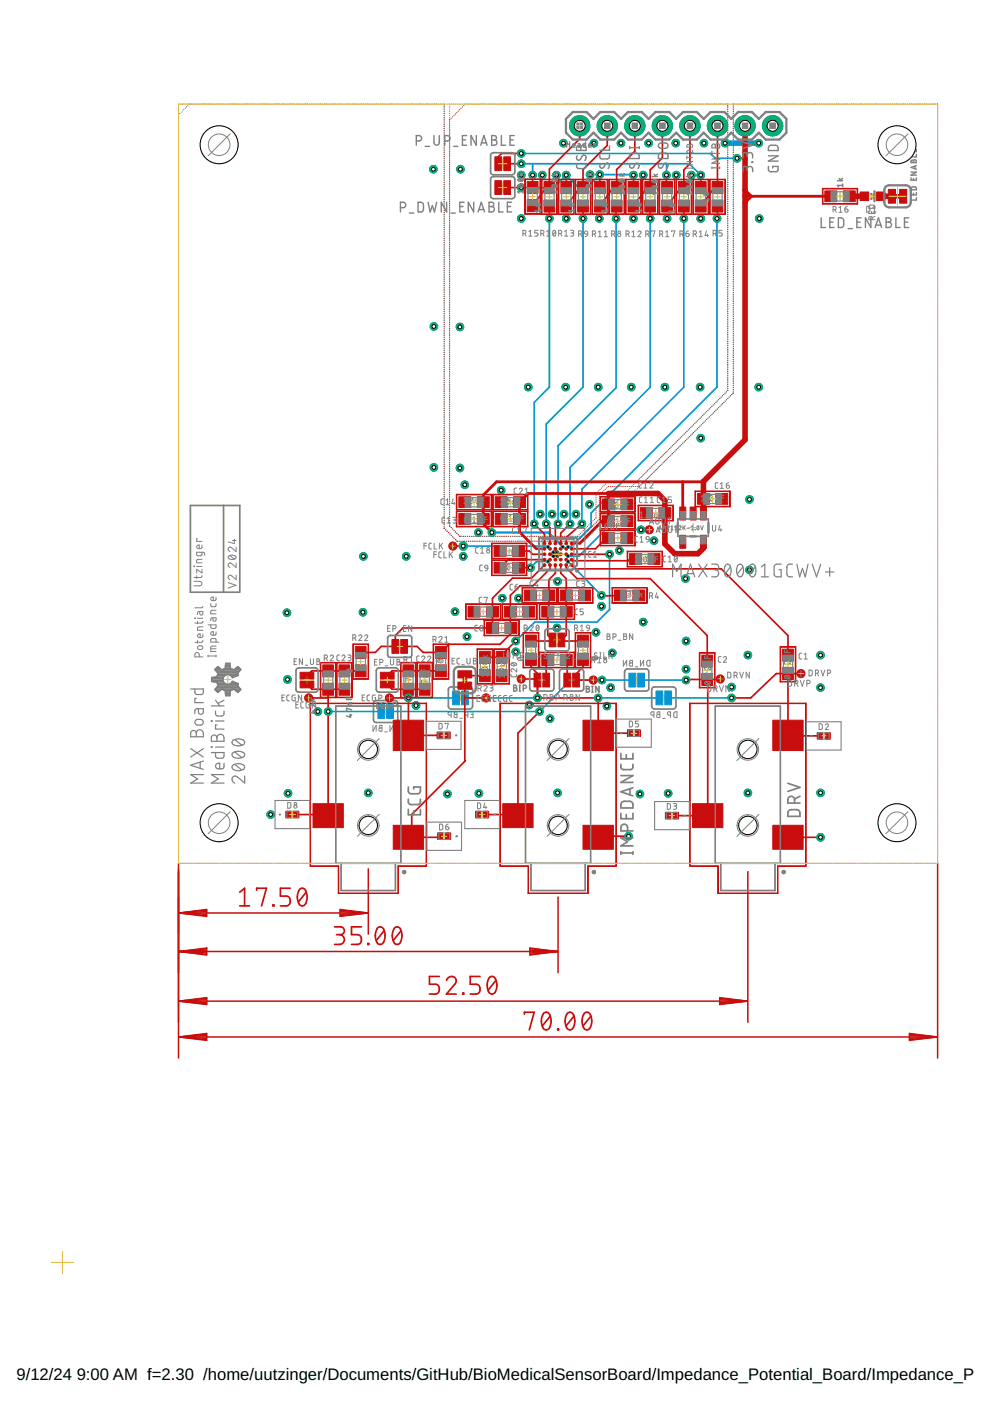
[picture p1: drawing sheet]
<svg xmlns="http://www.w3.org/2000/svg" width="210mm" height="297mm" viewBox="0 0 210 297" stroke-linecap="round" stroke-linejoin="round" font-family="sans-serif">
<defs><g id="words">
<g font-size="3.5">
<text x="3.5" y="292.5">9/12/24</text>
<text x="16.3" y="292.5">9:00 AM f=2.30 /home/uutzinger/Documents/GitHub/BioMedicalSensorBoard/Impedance_Potential_Board/Impedance_Pote</text>
</g>
</g></defs>
<path d="M81.1 150.9h1.3M81.8 150.2v1.3M97 148h1.3M97.6 147.3v1.3M134.3 144.2h1.4M135 143.5v1.4M140.1 148h1.3M140.7 147.3v1.4" fill="none" stroke="#afd134" stroke-width=".21"/>
<g fill="none" stroke="#808080" stroke-width=".21">
<path d="M132.2 140v1.2l.7-1.2v1.2M135.8 140v1.2l.7-1.2v1.2M79.1 153.8v1.2l.7-1.2v1.2M80.4 153.9l.6-.1v1.2h-.5l-.2-.2 .1-.3 .2-.2-.2-.1zM80.6 154.3h.4M81.6 155.2h.5M82.7 153.8v1.2l.7-1.2v1.2M83.9 153.8h.6v1.2h-.6M84.1 154.3h.4M95.7 151.6l-.7-.1v-.5l.7-.1v1.2M96.4 151l.5-.1v1.2h-.5l-.2-.2 .1-.3 .3-.1-.2-.1zM96.6 151.5h.3"/>
<path d="M97.5 152.3h.5M99.2 151.6l-.6-.1v-.5l.6-.1v1.2M99.8 150.9h.5v1.2h-.5M99.9 151.5h.4M133.5 140.1l.6-.1v1.2h-.5l-.2-.2 .1-.3 .3-.2-.3-.2zM133.8 140.5h.3M134.7 141.4h.5M137.2 140.1l.6-.1v1.2h-.4l-.2-.2zM138.6 151.6h-.5l-.1-.3v-.3l.6-.1v1.2M139.3 151l.6-.1v1.2h-.5l-.2-.2 .1-.3 .3-.1-.3-.1zM139.6 151.5h.3M140.5 152.3h.5"/>
<path d="M142.2 151.6h-.5l-.2-.3 .1-.3 .6-.1v1.2M143 151l.5-.1v1.2h-.4l-.2-.2z"/>
</g>
<path d="M79.3 148.8l.5-.3 4.3 .1 .2 .5-.1 3.9-.4 .2-4.4-.1-.2-.5v-3.5zM95.2 145.9l.5-.3 4.2 .2 .3 .4-.1 3.9-.5 .2h-3.9l-.4-.1-.2-.5zM132.5 142.1l.5-.3h4l.3 .2 .3 .4-.1 3.9-.5 .2-4.3-.1-.3-.5v-3.5zM138.3 145.9l.4-.3 4.4 .2 .2 .4v3.5l-.1 .4-.5 .2h-4l-.3-.1-.2-.5z" fill="none" stroke="#808080" stroke-width=".36"/>
<g fill="#0696d7" stroke="#0696d7" stroke-width=".21">
<path d="M133.3 142.7h1.5v2.9h-1.5z"/>
<path d="M135.2 142.7h1.5v2.9h-1.5z"/>
<path d="M139.1 146.5h1.4v2.9h-1.4z"/>
<path d="M140.9 146.5h1.5v2.9h-1.5z"/>
<path d="M96 146.5h1.4v2.9h-1.4z"/>
<path d="M97.9 146.5h1.4v2.9h-1.4z"/>
<path d="M80.1 149.4h1.5v2.9h-1.5z"/>
<path d="M82 149.4h1.4v2.9h-1.4z"/>
</g>
<g fill="none" stroke="#0696d7" stroke-width=".21">
<path d="M37.8 24.4h.1M37.8 24.8h.1M37.8 25.2h.1M37.8 25.5v.1M37.8 26h.1M37.8 26.4h.1M37.8 26.7v.1M37.8 27.1v.1M37.8 27.5v.1M37.8 27.9v.1M37.8 28.3v.1M37.8 28.7v.1"/>
<path d="M37.8 29.1h.1M37.8 29.5h.1M37.8 29.9h.1M37.8 30.3h.1M37.8 30.7h.1M37.8 31.1h.1M37.8 31.5h.1M37.8 31.9h.1M37.8 32.3h.1M37.8 32.7h.1M37.8 33.1h.1M37.8 33.4v.1"/>
<path d="M37.8 33.8v.1M37.8 34.2v.1M37.8 34.6v.1M37.8 35v.1M37.8 35.4v.1M37.8 35.8v.1M37.8 36.2v.1M37.8 36.6h.1M37.8 37h.1M37.8 37.4h.1M37.8 37.8h.1M37.8 38.2h.1"/>
<path d="M37.8 38.6h.1M37.8 39h.1M37.8 39.4h.1M37.8 39.8h.1M37.9 24.3l-.1 .1M38.2 24l-.1 .1M38.4 23.8h.1M38.7 23.5h.1M39 23.2h.1M39.3 22.9v.1M39.6 22.6l-.1 .1M39.9 22.4h-.1"/>
<path d="M40.2 22.1h.1M40.2 22.1h-.1M40.5 22.1h.1M40.9 22.1h.1M41.3 22.1h.1M41.7 22.1h.1M42.1 22.1h.1M42.5 22.1h.1M42.9 22.1h.1M43.3 22.1h.1M43.7 22.1h.1M44.1 22.1h.1"/>
<path d="M44.5 22.1h.1M44.9 22.1h.1M45.3 22.1h.1M45.7 22.1h.1M46.1 22.1h.1M46.5 22.1h.1M46.9 22.1h.1M47.3 22.1h.1M47.7 22.1h.1M48.1 22.1h.1M48.5 22.1h.1M48.9 22.1h.1"/>
<path d="M49.3 22.1h.1M49.7 22.1h.1M50.1 22.1h.1M50.5 22.1h.1M50.9 22.1h.1M51.3 22.1h.1M51.7 22.1h.1M52 22.1h.1M52.5 22.1h.1M52.9 22.1h.1M53.3 22.1h.1M53.6 22.1h.1"/>
<path d="M54 22.1h.1M54.4 22.1h.1M54.8 22.1h.1M55.2 22.1h.1M55.6 22.1h.1M56 22.1h.1M56.4 22.1h.1M56.8 22.1h.1M57.2 22.1h.1M57.6 22.1h.1M58 22.1h.1M58.4 22.1h.1"/>
<path d="M58.8 22.1h.1M59.2 22.1h.1M59.6 22.1h.1M60 22.1h.1M60.4 22.1h.1M60.8 22.1h.1M61.2 22.1h.1M61.6 22.1h.1M62 22.1h.1M62.4 22.1h.1M62.8 22.1h.1M63.2 22.1h.1"/>
<path d="M63.6 22.1h.1M64 22.1h.1M64.4 22.1h.1M64.7 22.1h.1M65.2 22.1h.1M65.6 22.1h.1M66 22.1h.1M66.3 22.1h.1M66.7 22.1h.1M67.1 22.1h.1M67.5 22.1h.1M67.9 22.1h.1"/>
<path d="M68.3 22.1h.1M68.7 22.1h.1M69.1 22.1h.1M69.5 22.1h.1M69.9 22.1h.1M70.3 22.1h.1M70.7 22.1h.1M71.1 22.1h.1M71.5 22.1h.1M71.9 22.1h.1M72.3 22.1h.1M72.7 22.1h.1"/>
<path d="M73.1 22.1h.1M73.5 22.1h.1M73.9 22.1h.1M74.3 22.1h.1M74.7 22.1h.1M75.1 22.1h.1M75.5 22.1h.1M75.9 22.1h.1M76.3 22.1h.1M76.7 22.1h.1M77.1 22.1h.1M77.5 22.1h.1"/>
<path d="M77.9 22.1h.1M78.3 22.1h.1M78.7 22.1h.1M79.1 22.1h.1M79.4 22.1h.1M79.8 22.1h.1M80.2 22.1h.1M80.6 22.1h.1M81 22.1h.1M81.4 22.1h.1M81.8 22.1h.1M82.2 22.1h.1"/>
<path d="M82.6 22.1h.1M83 22.1h.1M83.4 22.1h.1M83.8 22.1h.1M84.2 22.1h.1M84.6 22.1h.1M85 22.1h.1M85.4 22.1h.1M85.8 22.1h.1M86.2 22.1h.1M86.6 22.1h.1M87 22.1h.1"/>
<path d="M87.4 22.1h.1M87.8 22.1h.1M88.2 22.1h.1M88.6 22.1h.1M89 22.1h.1M89.4 22.1h.1M89.8 22.1h.1M90.2 22.1h.1M90.6 22.1h.1M91 22.1h.1M91.4 22.1h.1M91.8 22.1h.1"/>
<path d="M92.2 22.1h.1M92.5 22.1h.1M92.9 22.1h.1M93.3 22.1h.1M93.7 22.1h.1M94.1 22.1h.1M94.2 22.5h.1M94.2 22.9h.1M94.2 23.3h.1M94.2 23.7h.1M94.2 24v.1M94.2 24.4v.1"/>
<path d="M94.2 24.8v.1M94.2 25.2v.1M94.2 25.6v.1M94.2 26v.1M94.2 26.4v.1M94.2 26.8v.1M94.2 27.2v.1M94.2 27.6v.1M94.2 28h.1M94.2 28.4h.1M94.2 28.8v.1M94.2 29.2v.1"/>
<path d="M94.2 29.6h.1M94.2 30h.1M94.2 30.4h.1M94.2 30.8h.1M94.2 31.2h.1M94.2 31.6h.1M94.2 32h.1M94.2 32.4h.1M94.2 32.8h.1M94.2 33.1v.1M94.2 33.5v.1M94.2 34h.1"/>
<path d="M94.2 34.4h.1M94.2 34.7v.1M94.2 35.1v.1M94.2 35.5v.1M94.2 35.9v.1M94.2 36.3v.1M94.2 36.7v.1M94.2 37.1v.1M94.2 37.5h.1M94.2 37.9v.1M94.2 38.3v.1M94.2 38.7h.1"/>
<path d="M94.2 39.1h.1M94.2 39.5h.1M94.2 39.9h.1M95.3 22.1h.1M95.3 22.5h.1M95.3 22.9h.1M95.3 23.3h.1M95.3 23.6v.1M95.3 24v.1M95.3 24.4v.1M95.3 24.8v.1M95.3 25.2v.1"/>
<path d="M95.3 25.6v.1M95.3 26v.1M95.3 26.4v.1M95.3 26.8v.1M95.3 27.2v.1M95.3 27.6v.1M95.3 28h.1M95.3 28.4h.1M95.3 28.8v.1M95.3 29.2h.1M95.3 29.6h.1M95.3 30h.1"/>
<path d="M95.3 30.4h.1M95.3 30.8h.1M95.3 31.2h.1M95.3 31.6h.1M95.3 32h.1M95.3 32.4h.1M95.3 32.7v.1M95.3 33.1v.1M95.3 33.5v.1M95.3 33.9v.1M95.3 34.3v.1M95.3 34.7v.1"/>
<path d="M95.3 35.1v.1M95.3 35.5v.1M95.3 35.9v.1M95.3 36.3v.1M95.3 36.7h.1M95.3 37.1h.1M95.3 37.5h.1M95.3 37.9v.1M95.3 38.3h.1M95.3 38.7h.1M95.3 39.1h.1M95.3 39.5h.1"/>
<path d="M95.3 39.9h.1M95.7 22.1h.1M96.1 22.1h.1M96.5 22.1h.1M96.9 22.1h.1M97.3 22.1h.1M97.7 22.1h.1M98.1 22.1h.1M98.5 22.1h.1M98.9 22.1h.1M99.3 22.1h.1M99.7 22.1h.1"/>
<path d="M100.1 22.1h.1M100.5 22.1h.1M100.9 22.1h.1M101.3 22.1h.1M101.7 22.1h.1M102.1 22.1h.1M102.4 22.1h.1M102.8 22.1h.1M103.3 22.1h.1M103.7 22.1h.1M104 22.1h.1M104.4 22.1h.1"/>
<path d="M104.8 22.1h.1M105.2 22.1h.1M105.6 22.1h.1M106 22.1h.1M106.4 22.1h.1M106.8 22.1h.1M107.2 22.1h.1M107.6 22.1h.1M108 22.1h.1M108.4 22.1h.1M108.8 22.1h.1M109.2 22.1h.1"/>
<path d="M109.6 22.1h.1M110 22.1h.1M110.4 22.1h.1M110.8 22.1h.1M111.2 22.1h.1M111.6 22.1h.1M112 22.1h.1M112.4 22.1h.1M112.8 22.1h.1M113.1 22.1h.1M113.5 22.1h.1M113.9 22.1h.1"/>
<path d="M114.3 22.1h.1M114.7 22.1h.1M115.1 22.1h.1M115.5 22.1h.1M115.9 22.1h.1M116.3 22.1h.1M116.7 22.1h.1M117.1 22.1h.1M117.5 22.1h.1M117.9 22.1h.1M118.3 22.1h.1M118.7 22.1h.1"/>
<path d="M119.1 22.1h.1M119.5 22.1h.1M119.9 22.1h.1M120.3 22.1h.1M120.7 22.1h.1M121.1 22.1h.1M121.5 22.1h.1M121.9 22.1h.1M122.3 22.1h.1M122.6 22.1h.1M123 22.1h.1M123.4 22.1h.1"/>
<path d="M123.8 22.1h.1M124.2 22.1h.1M124.6 22.1h.1M125 22.1h.1M125.4 22.1h.1M125.8 22.1h.1M126.2 22.1h.1M126.6 22.1h.1M127 22.1h.1M127.4 22.1h.1M127.8 22.1h.1M128.2 22.1h.1"/>
<path d="M128.6 22.1h.1M129 22.1h.1M129.4 22.1h.1M129.8 22.1h.1M130.2 22.1h.1M130.6 22.1h.1M131 22.1h.1M131.4 22.1h.1M131.7 22.1h.1M132.1 22.1h.1M132.5 22.1h.1M132.9 22.1h.1"/>
<path d="M133.3 22.1h.1M133.7 22.1h.1M134.1 22.1h.1M134.5 22.1h.1M134.9 22.1h.1M135.3 22.1h.1M135.7 22.1h.1M136.1 22.1h.1M136.5 22.1h.1M136.9 22.1h.1M137.3 22.1h.1M137.7 22.1h.1"/>
<path d="M138.1 22.1h.1M138.5 22.1h.1M138.9 22.1h.1M139.3 22.1h.1M139.7 22.1h.1M140.1 22.1h.1M140.5 22.1h.1M140.9 22.1h.1M141.2 22.1h.1M141.6 22.1h.1M142 22.1h.1M142.4 22.1h.1"/>
<path d="M142.8 22.1h.1M143.2 22.1h.1M143.6 22.1h.1M144 22.1h.1M144.4 22.1h.1M144.8 22.1h.1M145.2 22.1h.1M145.6 22.1h.1M146 22.1h.1M146.4 22.1h.1M146.8 22.1h.1M147.2 22.1h.1"/>
<path d="M147.6 22.1h.1M148 22.1h.1M148.4 22.1h.1M148.8 22.1h.1M149.2 22.1h.1M149.6 22.1h.1M150 22.1h.1M150.3 22.1h.1M150.7 22.1h.1M151.2 22.1h.1M151.6 22.1h.1M151.9 22.1h.1"/>
<path d="M152.3 22.1h.1M152.7 22.1h.1M153.1 22.1h.1M153.5 22.1h.1M153.9 22.1h.1M154.3 22.4v.1M154.3 22.8v.1M154.3 23.2v.1M154.3 23.6h.1M154.3 24h.1M154.3 24.4h.1M154.3 24.8h.1"/>
<path d="M154.3 25.2h.1M154.3 25.6h.1M154.3 26h.1M154.3 26.4h.1M154.3 26.8h.1M154.3 27.2h.1M154.3 27.6h.1M154.3 28h.1M154.3 28.4h.1M154.3 28.8h.1M154.3 29.2h.1M154.3 29.5v.1"/>
<path d="M154.3 30h.1M154.3 30.4h.1M154.3 30.8h.1M154.3 31.1v.1M154.3 31.5v.1M154.3 31.9v.1M154.3 32.3v.1M154.3 32.7v.1M154.3 33.1v.1M154.3 33.5v.1M154.3 33.9v.1M154.3 34.3v.1"/>
<path d="M154.3 34.7v.1M154.3 35.1v.1M154.3 35.5v.1M154.3 35.9v.1M154.3 36.3h.1M154.3 36.7h.1M154.3 37.1h.1M154.3 37.5h.1M154.3 37.9h.1M154.3 38.3h.1M154.3 38.7h.1M154.3 39.1h.1"/>
<path d="M154.3 39.5h.1M154.3 39.9h.1M155.5 22.5h.1M155.5 22.9h.1M155.5 23.3h.1M155.5 23.6v.1M155.5 24v.1M155.5 24.4v.1M155.5 24.8v.1M155.5 25.2v.1M155.5 25.6v.1M155.5 26v.1"/>
<path d="M155.5 26.4v.1M155.5 26.8v.1M155.5 27.2v.1M155.5 27.6h.1M155.5 28h.1M155.5 28.4h.1M155.5 28.8h.1M155.5 29.2h.1M155.5 29.6h.1M155.5 30h.1M155.5 30.4h.1M155.5 30.8h.1"/>
<path d="M155.5 31.2h.1M155.5 31.6h.1M155.5 31.9v.1M155.5 32.3v.1M155.5 32.7v.1M155.5 33.1v.1M155.5 33.5v.1M155.5 33.9v.1M155.5 34.3v.1M155.5 34.7v.1M155.5 35.1v.1M155.5 35.5v.1"/>
<path d="M155.5 35.9h.1M155.5 36.3h.1M155.5 36.7h.1M155.5 37.1h.1M155.5 37.5h.1M155.5 37.9h.1M155.5 38.3h.1M155.5 38.7h.1M155.5 39.1h.1M155.5 39.5h.1M155.5 39.9h.1M155.5 22.1h.1"/>
<path d="M155.9 22.1h.1M156.3 22.1h.1M156.7 22.1h.1M157.1 22.1h.1M157.4 22.1h.1M157.8 22.1h.1M158.2 22.1h.1M158.6 22.1h.1M159 22.1h.1M159.4 22.1h.1M159.8 22.1h.1M160.2 22.1h.1"/>
<path d="M160.6 22.1h.1M161 22.1h.1M161.4 22.1h.1M161.8 22.1h.1M162.2 22.1h.1M162.6 22.1h.1M163 22.1h.1M163.4 22.1h.1M163.8 22.1h.1M164.2 22.1h.1M164.6 22.1h.1M165 22.1h.1"/>
<path d="M165.4 22.1h.1M165.8 22.1h.1M166.2 22.1h.1M166.6 22.1h.1M167 22.1h.1M167.4 22.1h.1M167.8 22.1h.1M168.2 22.1h.1M168.6 22.1h.1M169 22.1h.1M169.4 22.1h.1M169.8 22.1h.1"/>
<path d="M170.2 22.1h.1M170.6 22.1h.1M170.9 22.1h.1M171.3 22.1h.1M171.7 22.1h.1M172.1 22.1h.1M172.5 22.1h.1M172.9 22.1h.1M173.3 22.1h.1M173.7 22.1h.1M174.1 22.1h.1M174.5 22.1h.1"/>
<path d="M174.9 22.1h.1M175.3 22.1h.1M175.7 22.1h.1M176.1 22.1h.1M176.5 22.1h.1M176.9 22.1h.1M177.3 22.1h.1M177.7 22.1h.1M178.1 22.1h.1M178.5 22.1h.1M178.9 22.1h.1M179.3 22.1h.1"/>
<path d="M179.7 22.1h.1M180.1 22.1h.1M180.5 22.1h.1M180.9 22.1h.1M181.3 22.1h.1M181.7 22.1h.1M182.1 22.1h.1M182.5 22.1h.1M182.9 22.1h.1M183.3 22.1h.1M183.7 22.1h.1M184.1 22.1h.1"/>
<path d="M184.4 22.1h.1M184.8 22.1h.1M185.3 22.1h.1M185.7 22.1h.1M186 22.1h.1M186.4 22.1h.1M186.8 22.1h.1M187.2 22.1h.1M187.6 22.1h.1M188 22.1h.1M188.4 22.1h.1M188.8 22.1h.1"/>
<path d="M189.2 22.1h.1M189.6 22.1h.1M190 22.1h.1M190.4 22.1h.1M190.8 22.1h.1M191.2 22.1h.1M191.6 22.1h.1M192 22.1h.1M192.4 22.1h.1M192.8 22.1h.1M193.2 22.1h.1M193.6 22.1h.1"/>
<path d="M194 22.1h.1M194.4 22.1h.1M194.8 22.1h.1M195.2 22.1h.1M195.6 22.1h.1M196 22.1h.1M196.4 22.1h.1M196.8 22.1h.1M197.2 22.1h.1M197.6 22.1h.1M198 22.1h.1M198.4 22.1h.1"/>
<path d="M198.8 22.1h.1M198.8 22.5h.1M198.8 22.9h.1M198.8 23.3h.1M198.8 23.6v.1M198.8 24v.1M198.8 24.4v.1M198.8 24.8v.1M198.8 25.2v.1M198.8 25.6v.1M198.8 26v.1M198.8 26.4v.1"/>
<path d="M198.8 26.8h.1M198.8 27.2h.1M198.8 27.6h.1M198.8 28h.1M198.8 28.4h.1M198.8 28.8h.1M198.8 29.2h.1M198.8 29.6h.1M198.8 30h.1M198.8 30.4h.1M198.8 30.8h.1M198.8 31.1v.1"/>
<path d="M198.8 31.5v.1M198.8 31.9v.1M198.8 32.3v.1M198.8 32.7v.1M198.8 33.1v.1M198.8 33.5h.1M198.8 33.9v.1M198.8 34.3h.1M198.8 34.7h.1M198.8 35.1h.1M198.8 35.5h.1M198.8 35.9h.1"/>
<path d="M198.8 36.3h.1M198.8 36.7h.1M198.8 37.1h.1M198.8 37.5h.1M198.8 37.8v.1M198.8 38.2v.1M198.8 38.6v.1M198.8 39v.1M198.8 39.4v.1M198.8 39.8v.1M37.8 40.2h.1M37.8 40.6h.1"/>
<path d="M37.8 40.9v.1M37.8 41.3v.1M37.8 41.7v.1M37.8 42.1v.1M37.8 42.5v.1M37.8 42.9v.1M37.8 43.3h.1M37.8 43.7v.1M37.8 44.1v.1M37.8 44.5h.1M37.8 44.9h.1M37.8 45.3h.1"/>
<path d="M37.8 45.7h.1M37.8 46.1h.1M37.8 46.5h.1M37.8 46.9h.1M37.8 47.3h.1M37.8 47.6v.1M37.8 48v.1M37.8 48.5h.1M37.8 48.8v.1M37.8 49.2v.1M37.8 49.6v.1M37.8 50v.1"/>
<path d="M37.8 50.4v.1M37.8 50.8v.1M37.8 51.2h.1M37.8 51.6h.1M37.8 52h.1M37.8 52.4h.1M37.8 52.8h.1M37.8 53.2h.1M37.8 53.6h.1M37.8 54h.1M37.8 54.4h.1M37.8 54.8h.1"/>
<path d="M37.8 55.2h.1M37.8 55.5v.1M37.8 55.9v.1M37.8 56.3v.1M37.8 56.7v.1M37.8 57.1v.1M37.8 57.5v.1M37.8 57.9v.1M37.8 58.3v.1M37.8 58.7h.1M37.8 59.1h.1M37.8 59.5h.1"/>
<path d="M37.8 59.9h.1M94.2 40.3h.1M94.2 40.7h.1M94.2 41.1h.1M94.2 41.5h.1M94.2 41.9h.1M94.2 42.3h.1M94.2 42.7h.1M94.2 43.1h.1M94.2 43.5h.1M94.2 43.8v.1M94.2 44.2v.1"/>
<path d="M94.2 44.6v.1M94.2 45v.1M94.2 45.4v.1M94.2 45.8v.1M94.2 46.2v.1M94.2 46.6v.1M94.2 47v.1M94.2 47.4v.1M94.2 47.8v.1M94.2 48.2h.1M94.2 48.6h.1M94.2 49h.1"/>
<path d="M94.2 49.4h.1M94.2 49.8h.1M94.2 50.2h.1M94.2 50.6h.1M94.2 51h.1M94.2 51.4h.1M94.2 51.8h.1M94.2 52.2h.1M94.2 52.6h.1M94.2 53h.1M94.2 53.3v.1M94.2 53.7v.1"/>
<path d="M94.2 54.1v.1M94.2 54.5v.1M94.2 54.9v.1M94.2 55.3v.1M94.2 55.7v.1M94.2 56.1v.1M94.2 56.5v.1M94.2 56.9v.1M94.2 57.3v.1M94.2 57.7h.1M94.2 58.1h.1M94.2 58.5h.1"/>
<path d="M94.2 58.9h.1M94.2 59.3h.1M94.2 59.7h.1M95.3 40.3h.1M95.3 40.7h.1M95.3 41.1h.1M95.3 41.5h.1M95.3 41.8v.1M95.3 42.2v.1M95.3 42.7h.1M95.3 43v.1M95.3 43.4v.1"/>
<path d="M95.3 43.8v.1M95.3 44.2v.1M95.3 44.6v.1M95.3 45v.1M95.3 45.4v.1M95.3 45.8h.1M95.3 46.2h.1M95.3 46.6v.1M95.3 47h.1M95.3 47.4h.1M95.3 47.8h.1M95.3 48.2h.1"/>
<path d="M95.3 48.6h.1M95.3 49h.1M95.3 49.4h.1M95.3 49.8h.1M95.3 50.2h.1M95.3 50.5v.1M95.3 50.9v.1M95.3 51.4h.1M95.3 51.8h.1M95.3 52.1v.1M95.3 52.5v.1M95.3 52.9v.1"/>
<path d="M95.3 53.3v.1M95.3 53.7v.1M95.3 54.1v.1M95.3 54.5v.1M95.3 54.9h.1M95.3 55.3v.1M95.3 55.7v.1M95.3 56.1h.1M95.3 56.5h.1M95.3 56.9h.1M95.3 57.3h.1M95.3 57.7h.1"/>
<path d="M95.3 58.1h.1M95.3 58.5h.1M95.3 58.9h.1M95.3 59.3h.1M95.3 59.6v.1M154.3 40.3h.1M154.3 40.7h.1M154.3 41.1h.1M154.3 41.5h.1M154.3 41.9h.1M154.3 42.2v.1M154.3 42.7h.1"/>
<path d="M154.3 43.1h.1M154.3 43.5h.1M154.3 43.8v.1M154.3 44.2v.1M154.3 44.6v.1M154.3 45v.1M154.3 45.4v.1M154.3 45.8v.1M154.3 46.2v.1M154.3 46.6v.1M154.3 47v.1M154.3 47.4v.1"/>
<path d="M154.3 47.8v.1M154.3 48.2v.1M154.3 48.6v.1M154.3 49h.1M154.3 49.4h.1M154.3 49.8h.1M154.3 50.2h.1M154.3 50.6h.1M154.3 51h.1M154.3 51.4h.1M154.3 51.8h.1M154.3 52.2h.1"/>
<path d="M154.3 52.6h.1M154.3 53h.1M154.3 53.4h.1M154.3 53.8h.1M154.3 54.2h.1M154.3 54.6h.1M154.3 54.9v.1M154.3 55.4h.1M154.3 55.8h.1M154.3 56.2h.1M154.3 56.5v.1M154.3 56.9v.1"/>
<path d="M154.3 57.3v.1M154.3 57.7v.1M154.3 58.1v.1M154.3 58.5v.1M154.3 58.9v.1M154.3 59.3v.1M154.3 59.7v.1M155.5 40.2v.1M155.5 40.6v.1M155.5 41v.1M155.5 41.4v.1M155.5 41.8v.1"/>
<path d="M155.5 42.2v.1M155.5 42.6v.1M155.5 43v.1M155.5 43.4v.1M155.5 43.8h.1M155.5 44.2h.1M155.5 44.6h.1M155.5 45h.1M155.5 45.4h.1M155.5 45.8h.1M155.5 46.2h.1M155.5 46.6h.1"/>
<path d="M155.5 47h.1M155.5 47.3v.1M155.5 47.8h.1M155.5 48.2h.1M155.5 48.5v.1M155.5 48.9v.1M155.5 49.3v.1M155.5 49.7v.1M155.5 50.1v.1M155.5 50.5v.1M155.5 50.9h.1M155.5 51.3v.1"/>
<path d="M155.5 51.7v.1M155.5 52.1h.1M155.5 52.5h.1M155.5 52.9h.1M155.5 53.3h.1M155.5 53.7h.1M155.5 54.1h.1M155.5 54.5h.1M155.5 54.9h.1M155.5 55.3h.1M155.5 55.6v.1M155.5 56v.1"/>
<path d="M155.5 56.5h.1M155.5 56.8v.1M155.5 57.2v.1M155.5 57.6v.1M155.5 58v.1M155.5 58.4v.1M155.5 58.8v.1M155.5 59.2h.1M155.5 59.6h.1M198.8 40.2v.1M198.8 40.6v.1M198.8 41h.1"/>
<path d="M198.8 41.4h.1M198.8 41.8h.1M198.8 42.2h.1M198.8 42.6h.1M198.8 43h.1M198.8 43.4h.1M198.8 43.8h.1M198.8 44.2h.1M198.8 44.6h.1M198.8 45h.1M198.8 45.3v.1M198.8 45.7v.1"/>
<path d="M198.8 46.1v.1M198.8 46.5v.1M198.8 46.9v.1M198.8 47.3h.1M198.8 47.7v.1M198.8 48.1v.1M198.8 48.5h.1M198.8 48.9h.1M198.8 49.3h.1M198.8 49.7h.1M198.8 50.1h.1M198.8 50.5h.1"/>
<path d="M198.8 50.9h.1M198.8 51.3h.1M198.8 51.6v.1M198.8 52v.1M198.8 52.5h.1M198.8 52.8v.1M198.8 53.2v.1M198.8 53.6v.1M198.8 54v.1M198.8 54.4v.1M198.8 54.8v.1M198.8 55.2h.1"/>
<path d="M198.8 55.6h.1M198.8 56h.1M198.8 56.4h.1M198.8 56.8h.1M198.8 57.2h.1M198.8 57.6h.1M198.8 58h.1M198.8 58.4h.1M198.8 58.8h.1M198.8 59.1v.1M198.8 59.5v.1M198.8 59.9v.1"/>
<path d="M37.8 60.3h.1M37.8 60.7h.1M37.8 61.1h.1M37.8 61.5h.1M37.8 61.8v.1M37.8 62.3h.1M37.8 62.7h.1M37.8 63v.1M37.8 63.4v.1M37.8 63.8v.1M37.8 64.2v.1M37.8 64.6v.1"/>
<path d="M37.8 65v.1M37.8 65.4h.1M37.8 65.8h.1M37.8 66.2v.1M37.8 66.6h.1M37.8 67h.1M37.8 67.4h.1M37.8 67.8h.1M37.8 68.2h.1M37.8 68.6h.1M37.8 69h.1M37.8 69.4h.1"/>
<path d="M37.8 69.7v.1M37.8 70.1v.1M37.8 70.5v.1M37.8 70.9v.1M37.8 71.3v.1M37.8 71.7v.1M37.8 72.1v.1M37.8 72.5v.1M37.8 72.9v.1M37.8 73.3h.1M37.8 73.7h.1M37.8 74.1h.1"/>
<path d="M37.8 74.5h.1M37.8 74.9h.1M37.8 75.3h.1M37.8 75.7h.1M37.8 76.1h.1M37.8 76.5h.1M37.8 76.9h.1M37.8 77.3h.1M37.8 77.6v.1M37.8 78v.1M37.8 78.4v.1M37.8 78.8v.1"/>
<path d="M37.8 79.2v.1M37.8 79.6v.1M94.2 60.1h.1M94.2 60.5h.1M94.2 60.9h.1M94.2 61.3h.1M94.2 61.7h.1M94.2 62.1h.1M94.2 62.5h.1M94.2 62.8v.1M94.2 63.2v.1M94.2 63.6v.1"/>
<path d="M94.2 64v.1M94.2 64.4v.1M94.2 64.8v.1M94.2 65.2v.1M94.2 65.6v.1M94.2 66v.1M94.2 66.4v.1M94.2 66.8h.1M94.2 67.2h.1M94.2 67.6h.1M94.2 68v.1M94.2 68.4h.1"/>
<path d="M94.2 68.8h.1M94.2 69.2h.1M94.2 69.6h.1M94.2 70h.1M94.2 70.4h.1M94.2 70.8h.1M94.2 71.2h.1M94.2 71.6h.1M94.2 72h.1M94.2 72.3v.1M94.2 72.7v.1M94.2 73.2h.1"/>
<path d="M94.2 73.5v.1M94.2 73.9v.1M94.2 74.3v.1M94.2 74.7v.1M94.2 75.1v.1M94.2 75.5v.1M94.2 75.9v.1M94.2 76.3h.1M94.2 76.7v.1M94.2 77.1v.1M94.2 77.5v.1M94.2 77.9h.1"/>
<path d="M94.2 78.3h.1M94.2 78.7h.1M94.2 79.1h.1M94.2 79.5h.1M94.2 79.9h.1M95.3 60v.1M95.3 60.5h.1M95.3 60.8v.1M95.3 61.2v.1M95.3 61.6v.1M95.3 62v.1M95.3 62.4v.1"/>
<path d="M95.3 62.8v.1M95.3 63.2v.1M95.3 63.6h.1M95.3 64v.1M95.3 64.4v.1M95.3 64.8v.1M95.3 65.2h.1M95.3 65.6h.1M95.3 66h.1M95.3 66.4h.1M95.3 66.8h.1M95.3 67.2h.1"/>
<path d="M95.3 67.6h.1M95.3 68h.1M95.3 68.4h.1M95.3 68.7v.1M95.3 69.2h.1M95.3 69.6h.1M95.3 69.9v.1M95.3 70.3v.1M95.3 70.7v.1M95.3 71.1v.1M95.3 71.5v.1M95.3 71.9v.1"/>
<path d="M95.3 72.3v.1M95.3 72.7h.1M95.3 73.1v.1M95.3 73.5v.1M95.3 73.9h.1M95.3 74.3h.1M95.3 74.7h.1M95.3 75.1h.1M95.3 75.5h.1M95.3 75.9h.1M95.3 76.3h.1M95.3 76.7h.1"/>
<path d="M95.3 77.1h.1M95.3 77.5h.1M95.3 77.9h.1M95.3 78.3h.1M95.3 78.7h.1M95.3 79v.1M95.3 79.4v.1M95.3 79.8v.1M154.3 60.1v.1M154.3 60.5v.1M154.3 60.9v.1M154.3 61.3v.1"/>
<path d="M154.3 61.7h.1M154.3 62.1h.1M154.3 62.5h.1M154.3 62.9h.1M154.3 63.3h.1M154.3 63.7h.1M154.3 64.1h.1M154.3 64.5h.1M154.3 64.9h.1M154.3 65.3h.1M154.3 65.7h.1M154.3 66.1h.1"/>
<path d="M154.3 66.5h.1M154.3 66.9h.1M154.3 67.3h.1M154.3 67.6v.1M154.3 68.1h.1M154.3 68.5h.1M154.3 68.9h.1M154.3 69.2v.1M154.3 69.6v.1M154.3 70v.1M154.3 70.4v.1M154.3 70.8v.1"/>
<path d="M154.3 71.2v.1M154.3 71.6v.1M154.3 72v.1M154.3 72.4v.1M154.3 72.8v.1M154.3 73.2v.1M154.3 73.6v.1M154.3 74v.1M154.3 74.4h.1M154.3 74.8h.1M154.3 75.2h.1M154.3 75.6h.1"/>
<path d="M154.3 76h.1M154.3 76.4h.1M154.3 76.8h.1M154.3 77.2h.1M154.3 77.6h.1M154.3 78h.1M154.3 78.4h.1M154.3 78.8h.1M154.3 79.2h.1M154.3 79.6h.1M154.3 80h.1M155.5 60h.1"/>
<path d="M155.5 60.4h.1M155.5 60.8h.1M155.5 61.2h.1M155.5 61.6h.1M155.5 62h.1M155.5 62.4h.1M155.5 62.8h.1M155.5 63.2h.1M155.5 63.6h.1M155.5 63.9v.1M155.5 64.3v.1M155.5 64.7v.1"/>
<path d="M155.5 65.1v.1M155.5 65.5v.1M155.5 65.9v.1M155.5 66.3v.1M155.5 66.7v.1M155.5 67.1v.1M155.5 67.5h.1M155.5 67.9h.1M155.5 68.3h.1M155.5 68.7h.1M155.5 69.1h.1M155.5 69.5h.1"/>
<path d="M155.5 69.9h.1M155.5 70.3h.1M155.5 70.7h.1M155.5 71.1h.1M155.5 71.5h.1M155.5 71.9h.1M155.5 72.2v.1M155.5 72.6v.1M155.5 73v.1M155.5 73.4v.1M155.5 73.8v.1M155.5 74.2v.1"/>
<path d="M155.5 74.6v.1M155.5 75v.1M155.5 75.4v.1M155.5 75.8h.1M155.5 76.2h.1M155.5 76.6h.1M155.5 77h.1M155.5 77.4h.1M155.5 77.8h.1M155.5 78.2h.1M155.5 78.6h.1M155.5 79h.1"/>
<path d="M155.5 79.4h.1M155.5 79.8h.1M198.8 60.3v.1M198.8 60.7v.1M198.8 61.1v.1M198.8 61.5v.1M198.8 61.9v.1M198.8 62.3v.1M198.8 62.7h.1M198.8 63.1h.1M198.8 63.5h.1M198.8 63.9h.1"/>
<path d="M198.8 64.3h.1M198.8 64.7h.1M198.8 65.1h.1M198.8 65.5h.1M198.8 65.8v.1M198.8 66.3h.1M198.8 66.7h.1M198.8 67v.1M198.8 67.4v.1M198.8 67.8v.1M198.8 68.2v.1M198.8 68.6v.1"/>
<path d="M198.8 69h.1M198.8 69.4h.1M198.8 69.8h.1M198.8 70.2h.1M198.8 70.6h.1M198.8 71h.1M198.8 71.4h.1M198.8 71.8h.1M198.8 72.2h.1M198.8 72.6h.1M198.8 73h.1M198.8 73.3v.1"/>
<path d="M198.8 73.7v.1M198.8 74.1v.1M198.8 74.5v.1M198.8 74.9v.1M198.8 75.3v.1M198.8 75.7v.1M198.8 76.1v.1M198.8 76.5h.1M198.8 76.9h.1M198.8 77.3h.1M198.8 77.7h.1M198.8 78.1h.1"/>
<path d="M198.8 78.5h.1M198.8 78.9h.1M198.8 79.3h.1M198.8 79.7h.1M37.8 80v.1M37.8 80.4v.1M37.8 80.8h.1M37.8 81.2h.1M37.8 81.6h.1M37.8 82h.1M37.8 82.4h.1M37.8 82.8h.1"/>
<path d="M37.8 83.2h.1M37.8 83.6h.1M37.8 83.9v.1M37.8 84.3v.1M37.8 84.8h.1M37.8 85.1v.1M37.8 85.5v.1M37.8 85.9v.1M37.8 86.3v.1M37.8 86.7v.1M37.8 87.1v.1M37.8 87.5h.1"/>
<path d="M37.8 87.9h.1M37.8 88.3h.1M37.8 88.7h.1M37.8 89.1h.1M37.8 89.5h.1M37.8 89.9h.1M37.8 90.3h.1M37.8 90.7h.1M37.8 91.1h.1M37.8 91.5h.1M37.8 91.8v.1M37.8 92.2v.1"/>
<path d="M37.8 92.6v.1M37.8 93v.1M37.8 93.4v.1M37.8 93.8v.1M37.8 94.2v.1M37.8 94.6v.1M37.8 95v.1M37.8 95.4h.1M37.8 95.8h.1M37.8 96.2h.1M37.8 96.6h.1M37.8 97h.1"/>
<path d="M37.8 97.4h.1M37.8 97.8h.1M37.8 98.2h.1M37.8 98.6h.1M37.8 99h.1M37.8 99.4h.1M37.8 99.7v.1M94.2 80.3h.1M94.2 80.7h.1M94.2 81.1h.1M94.2 81.4v.1M94.2 81.9h.1"/>
<path d="M94.2 82.3h.1M94.2 82.7h.1M94.2 83v.1M94.2 83.4v.1M94.2 83.8v.1M94.2 84.2v.1M94.2 84.6v.1M94.2 85v.1M94.2 85.4v.1M94.2 85.8v.1M94.2 86.2v.1M94.2 86.6v.1"/>
<path d="M94.2 87h.1M94.2 87.4h.1M94.2 87.8h.1M94.2 88.2h.1M94.2 88.6h.1M94.2 89h.1M94.2 89.4h.1M94.2 89.8h.1M94.2 90.2h.1M94.2 90.6h.1M94.2 91h.1M94.2 91.4h.1"/>
<path d="M94.2 91.8h.1M94.2 92.1v.1M94.2 92.5v.1M94.2 92.9v.1M94.2 93.3v.1M94.2 93.7v.1M94.2 94.1v.1M94.2 94.5v.1M94.2 94.9v.1M94.2 95.3v.1M94.2 95.7v.1M94.2 96.1v.1"/>
<path d="M94.2 96.5h.1M94.2 96.9h.1M94.2 97.3h.1M94.2 97.7h.1M94.2 98.1h.1M94.2 98.5h.1M94.2 98.9h.1M94.2 99.3h.1M94.2 99.7h.1M95.3 80.2v.1M95.3 80.6v.1M95.3 81v.1"/>
<path d="M95.3 81.4v.1M95.3 81.8v.1M95.3 82.2v.1M95.3 82.6v.1M95.3 83h.1M95.3 83.4h.1M95.3 83.8h.1M95.3 84.2h.1M95.3 84.6h.1M95.3 85h.1M95.3 85.4h.1M95.3 85.8h.1"/>
<path d="M95.3 86.2h.1M95.3 86.6h.1M95.3 87h.1M95.3 87.4h.1M95.3 87.7v.1M95.3 88.1v.1M95.3 88.5v.1M95.3 88.9v.1M95.3 89.3v.1M95.3 89.7v.1M95.3 90.1v.1M95.3 90.5v.1"/>
<path d="M95.3 90.9v.1M95.3 91.3v.1M95.3 91.7v.1M95.3 92.1h.1M95.3 92.5h.1M95.3 92.9h.1M95.3 93.3h.1M95.3 93.7h.1M95.3 94.1h.1M95.3 94.5h.1M95.3 94.9h.1M95.3 95.3h.1"/>
<path d="M95.3 95.7h.1M95.3 96.1h.1M95.3 96.5h.1M95.3 96.8v.1M95.3 97.2v.1M95.3 97.6v.1M95.3 98v.1M95.3 98.4v.1M95.3 98.8v.1M95.3 99.2v.1M95.3 99.6v.1M137.2 99.9h-.1"/>
<path d="M137.5 99.6l-.1 .1M137.7 99.4h.1M138 99.1h.1M138.3 98.8h.1M138.6 98.5v.1M138.8 99.9h.1M138.9 98.2l-.1 .1M139.1 99.6h.1M139.1 98h.1M139.4 99.3v.1M139.4 97.7h.1M139.7 99l-.1 .1"/>
<path d="M139.7 97.4h.1M140 98.8h-.1M140 97.1h.1M140.2 98.5h.1M140.3 96.8l-.1 .1M140.5 98.2h.1M140.5 96.5v.1M140.8 97.9v.1M140.8 96.3h.1M141.1 97.6l-.1 .1M141.1 96h.1M141.4 97.4h-.1"/>
<path d="M141.4 95.7h.1M141.6 97.1h.1M141.7 95.4l-.1 .1M141.9 96.8h.1M141.9 95.1v.1M142.2 96.5h.1M142.2 94.9h.1M142.5 96.2v.1M142.5 94.6h.1M142.8 95.9l-.1 .1M142.8 94.3h.1M143 95.7h.1"/>
<path d="M143.1 94h-.1M143.3 95.4h.1M143.4 93.7l-.1 .1M143.6 95.1h.1M143.6 93.5h.1M143.9 94.8v.1M143.9 93.2h.1M144.2 94.6h-.1M144.2 92.9h.1M144.5 94.3h-.1M144.5 92.6h-.1M144.7 94h.1"/>
<path d="M144.8 92.3l-.1 .1M145 93.7h.1M145 92.1h.1M145.3 93.4v.1M145.3 91.8h.1M145.6 93.2h.1M145.6 91.5h.1M145.9 92.9h-.1M145.9 91.2h.1M146.2 92.6h-.1M146.2 90.9l-.1 .1M146.4 92.3v.1"/>
<path d="M146.5 90.7h-.1M146.7 92v.1M146.7 90.4h.1M147 91.8h.1M147 90.1h.1M147.3 91.5h.1M147.3 89.8h.1M147.6 91.2h-.1M147.6 89.5l-.1 .1M147.8 90.9v.1M147.8 89.2v.1M148.1 90.6v.1"/>
<path d="M148.1 89h.1M148.4 90.4h.1M148.4 88.7h.1M148.7 90.1h.1M148.7 88.4h.1M149 89.8h-.1M149 88.1l-.1 .1M149.2 89.5v.1M149.2 87.8v.1M149.5 89.2v.1M149.5 87.6h.1M149.8 89h.1"/>
<path d="M149.8 87.3h.1M150.1 88.7h.1M150.1 87h.1M150.4 86.7h-.1M150.4 88.4h-.1M150.7 88.1l-.1 .1M150.7 86.4l-.1 .1M150.9 87.8v.1M150.9 86.1v.1M151.2 85.9h.1M151.2 87.6h.1M151.5 87.3h.1"/>
<path d="M151.5 85.6h.1M151.8 87h.1M151.8 85.3h-.1M152.1 85l-.1 .1M152.1 86.7h-.1M152.3 84.8h.1M152.4 86.4l-.1 .1M152.6 86.1v.1M152.6 84.5h.1M152.9 84.2h.1M152.9 85.9h.1M153.2 83.9h.1"/>
<path d="M153.2 85.6h.1M153.5 83.6l-.1 .1M153.5 85.3h.1M153.8 83.4h-.1M153.8 85l-.1 .1M154 83.1h.1M154.1 84.8h-.1M154.3 82.7v.1M154.3 80.3v.1M154.3 80.8h.1M154.3 81.2h.1M154.3 81.6h.1"/>
<path d="M154.3 81.9v.1M154.3 82.3v.1M154.3 84.5h.1M154.6 84.2h.1M154.9 83.9h.1M155.2 83.6v.1M155.5 80.2h.1M155.5 80.5v.1M155.5 80.9v.1M155.5 81.3v.1M155.5 81.7v.1M155.5 82.1v.1"/>
<path d="M155.5 82.5v.1M155.5 82.9v.1M155.5 83.3l-.1 .1M198.8 80.1h.1M198.8 80.5h.1M198.8 80.8v.1M198.8 81.2v.1M198.8 81.6v.1M198.8 82v.1M198.8 82.4v.1M198.8 82.8v.1M198.8 83.2h.1"/>
<path d="M198.8 83.6v.1M198.8 84v.1M198.8 84.4h.1M198.8 84.8h.1M198.8 85.2h.1M198.8 85.6h.1M198.8 86h.1M198.8 86.4h.1M198.8 86.8h.1M198.8 87.2h.1M198.8 87.5v.1M198.8 87.9v.1"/>
<path d="M198.8 88.3v.1M198.8 88.7v.1M198.8 89.1v.1M198.8 89.5v.1M198.8 89.9v.1M198.8 90.3v.1M198.8 90.7h.1M198.8 91.1h.1M198.8 91.5h.1M198.8 91.9h.1M198.8 92.3h.1M198.8 92.7h.1"/>
<path d="M198.8 93.1h.1M198.8 93.5h.1M198.8 93.9h.1M198.8 94.3h.1M198.8 94.7h.1M198.8 95v.1M198.8 95.4v.1M198.8 95.8v.1M198.8 96.2v.1M198.8 96.6v.1M198.8 97v.1M198.8 97.4v.1"/>
<path d="M198.8 97.8v.1M198.8 98.2h.1M198.8 98.6h.1M198.8 99h.1M198.8 99.4h.1M198.8 99.8h.1M37.8 100.1v.1M37.8 100.5v.1M37.8 100.9v.1M37.8 101.3v.1M37.8 101.7v.1M37.8 102.1v.1"/>
<path d="M37.8 102.5v.1M37.8 102.9h.1M37.8 103.3h.1M37.8 103.7h.1M37.8 104.1h.1M37.8 104.5h.1M37.8 104.9h.1M37.8 105.3h.1M37.8 105.7h.1M37.8 106.1h.1M37.8 106.4v.1M37.8 106.8v.1"/>
<path d="M37.8 107.2v.1M37.8 107.6v.1M37.8 108v.1M37.8 108.4v.1M37.8 108.8v.1M37.8 109.2v.1M37.8 109.6h.1M37.8 110h.1M37.8 110.4h.1M37.8 110.8h.1M37.8 111.2h.1M37.8 111.6h.1"/>
<path d="M37.8 112h.1M37.8 112.4h.1M37.8 112.8h.1M37.8 113.2h.1M37.8 113.6h.1M37.8 113.9v.1M37.8 114.3v.1M37.8 114.7v.1M37.8 115.1v.1M37.8 115.5v.1M37.8 115.9v.1M37.8 116.3v.1"/>
<path d="M37.8 116.7v.1M37.8 117.1v.1M37.8 117.5h.1M37.8 117.9h.1M37.8 118.3h.1M37.8 118.7h.1M37.8 119.1h.1M37.8 119.5h.1M37.8 119.9h.1M94.2 112h.1M94.2 100.1h.1M94.2 100.5h.1"/>
<path d="M94.2 100.9h.1M94.2 101.3h.1M94.2 101.6v.1M94.2 102v.1M94.2 102.4v.1M94.2 102.8v.1M94.2 103.2v.1M94.2 103.6v.1M94.2 104v.1M94.2 104.4v.1M94.2 104.8v.1M94.2 105.2v.1"/>
<path d="M94.2 105.6v.1M94.2 106h.1M94.2 106.4h.1M94.2 106.8h.1M94.2 107.2h.1M94.2 107.6h.1M94.2 108h.1M94.2 108.4h.1M94.2 108.8h.1M94.2 109.2h.1M94.2 109.6h.1M94.2 110h.1"/>
<path d="M94.2 110.4h.1M94.2 110.8h.1M94.2 111.1v.1M94.2 111.5v.1M94.5 112.3h.1M94.8 112.6h.1M95.1 112.9h.1M95.3 100v.1M95.3 100.4v.1M95.3 100.8h.1M95.3 101.2h.1M95.3 101.6h.1"/>
<path d="M95.3 102h.1M95.3 102.4h.1M95.3 102.8h.1M95.3 103.2h.1M95.3 103.6h.1M95.3 104h.1M95.3 104.4h.1M95.3 104.8h.1M95.3 105.2h.1M95.3 105.6h.1M95.3 105.9v.1M95.3 106.3v.1"/>
<path d="M95.3 106.7v.1M95.3 107.1v.1M95.3 107.5v.1M95.3 107.9v.1M95.3 108.3v.1M95.3 108.7v.1M95.3 109.1v.1M95.3 109.5v.1M95.3 109.9h.1M95.3 110.3h.1M95.3 110.7h.1M95.3 111.1h.1"/>
<path d="M95.3 111.5l.1 .1M95.4 113.2h.1M95.6 111.8l.1 .1M95.7 113.5h.1M95.9 113.8l.1 .1M95.9 112.1l.1 .1M96.2 114.1l.1 .1M96.2 112.4l.1 .1M96.5 114.4h.1M96.5 112.8h.1M96.8 114.7h.1M96.9 113.1h.1"/>
<path d="M97.2 113.3v.1M97.3 114.7h.1M97.5 113.7h.1M97.7 114.7h.1M97.9 113.7h.1M98.1 114.7h.1M98.3 113.7h.1M98.5 114.7h.1M98.7 113.7h.1M98.9 114.7h.1M99.1 113.7h.1M99.3 114.7h.1"/>
<path d="M99.5 113.7h.1M99.7 114.7h.1M99.9 113.7h.1M100.1 114.7h.1M100.3 113.7h.1M100.4 114.7h.1M100.7 113.7h.1M100.8 114.7h.1M101.1 113.7h.1M101.2 114.7h.1M101.5 113.7h.1M101.6 114.7h.1"/>
<path d="M101.9 113.7h.1M102 114.7h.1M102.3 113.7h.1M102.4 114.7h.1M102.7 113.7h.1M102.8 114.7h.1M103.1 113.7h.1M103.2 114.7h.1M103.5 113.7h.1M103.6 114.7h.1M103.9 113.7h.1M104 114.7h.1"/>
<path d="M104.3 113.7h.1M104.4 114.7h.1M104.7 113.7h.1M104.8 114.7h.1M105.1 113.7h.1M105.2 114.7h.1M105.5 113.7h.1M105.6 114.7h.1M105.9 113.7h.1M106 114.7h.1M106.3 113.7h.1M106.4 114.7h.1"/>
<path d="M106.7 113.7h.1M106.8 114.7h.1M107 113.7h.1M107.2 114.7h.1M107.4 113.7h.1M107.6 114.7h.1M107.8 113.7h.1M108 114.7h.1M108.2 113.7h.1M108.4 114.7h.1M108.6 113.7h.1M108.8 114.7h.1"/>
<path d="M109 113.7h.1M109.2 114.7h.1M109.4 113.7h.1M109.6 114.7h.1M109.8 113.7h.1M109.9 114.7h.1M110.2 113.7h.1M110.3 114.7h.1M110.6 113.7h.1M110.7 114.7h.1M111 113.7h.1M111.1 114.7h.1"/>
<path d="M111.4 113.7h.1M111.5 114.7h.1M111.8 113.7h.1M111.9 114.7h.1M112.2 113.7h.1M112.3 114.7h.1M112.6 113.7h.1M112.7 114.7h.1M113 113.7h.1M113.1 114.7h.1M113.4 113.7h.1M113.5 114.7h.1"/>
<path d="M113.8 113.7h.1M113.9 114.7h.1M114.2 113.7h.1M114.3 114.7h.1M114.6 113.7h.1M114.7 114.7h.1M115 113.7h.1M115.1 114.7h.1M115.4 113.7h.1M115.5 114.7h.1M115.8 113.7h.1M115.9 114.7h.1"/>
<path d="M116.2 113.7h.1M116.3 114.7h.1M116.6 113.7h.1M116.7 114.7h.1M117 113.7h.1M117.1 114.7h.1M117.4 113.7h.1M117.5 114.7h.1M117.8 113.7h.1M117.9 114.7h.1M118.2 113.7h.1M118.3 114.7h.1"/>
<path d="M118.6 113.7h.1M118.7 114.7h.1M119 113.7h.1M119 114.7h.1M119.4 113.7h.1M119.4 114.7h.1M119.8 113.7h.1M119.8 114.7h.1M120.2 113.7h.1M120.2 114.7h.1M120.6 113.7h.1M120.6 114.7h.1"/>
<path d="M120.9 113.7h.1M121 114.7h.1M121.3 113.7h.1M121.4 114.7h.1M121.8 113.7h.1M121.8 114.7h.1M122.2 113.7h.1M122.2 114.7h.1M122.5 113.7h.1M122.6 114.7h.1M122.9 113.7h.1M123 114.7h.1"/>
<path d="M123.3 113.7h.1M123.4 114.7h.1M123.4 113.7h.1M123.7 113.4h.1M123.8 114.7h.1M123.9 114.7h-.1M124 113.1v.1M124.2 114.4l-.1 .1M124.2 112.8v.1M124.4 114.2h.1M124.5 112.6h.1M124.7 113.9h.1"/>
<path d="M124.8 112.3h.1M125 113.6h.1M125.1 112h.1M125.3 113.3h-.1M125.4 111.7h-.1M125.6 113l-.1 .1M125.7 111.4l-.1 .1M125.9 112.8h-.1M125.9 111.1v.1M126.1 112.5h.1M126.2 110.9h.1M126.4 112.2h.1"/>
<path d="M126.5 110.6h.1M126.7 111.9v.1M126.8 110.3h-.1M127 111.6l-.1 .1M127.1 110l-.1 .1M127.3 111.4h-.1M127.3 109.7v.1M127.6 111.1h-.1M127.6 109.5h.1M127.8 110.8h.1M127.9 109.2h.1M128.1 110.5v.1"/>
<path d="M128.2 108.9h.1M128.4 110.2v.1M128.5 108.6h-.1M128.7 110h-.1M128.8 108.4h-.1M128.9 109.7h.1M129 108.1h.1M129.2 109.4h.1M129.3 107.8h.1M129.5 109.1v.1M129.6 107.5h.1M129.8 108.8v.1"/>
<path d="M129.9 107.2l-.1 .1M130.1 108.6h-.1M130.2 106.9l-.1 .1M130.4 108.3h-.1M130.4 106.7h.1M130.6 108h.1M130.7 106.4h.1M130.9 107.7v.1M131 106.1h.1M131.2 107.4v.1M131.3 105.8v.1M131.5 107.1v.1"/>
<path d="M131.6 105.5l-.1 .1M131.8 106.9h-.1M131.8 105.3h.1M132.1 106.6h-.1M132.1 105h.1M132.3 106.3h.1M132.4 104.7h.1M132.6 106v.1M132.7 104.4h.1M132.9 105.7v.1M133 104.1l-.1 .1M133.2 105.5h-.1"/>
<path d="M133.2 103.8v.1M133.5 105.2h-.1M133.5 103.6h.1M133.8 104.9h-.1M133.8 103.3h.1M134 104.6v.1M134.1 103h-.1M134.3 104.4h.1M134.4 102.7l-.1 .1M134.6 104.1h.1M134.6 102.4v.1M134.9 103.8h-.1"/>
<path d="M134.9 102.2h.1M135.1 103.5h.1M135.2 101.9h.1M135.4 103.2v.1M135.5 101.6h.1M135.7 103h.1M135.8 101.3h-.1M136 102.7h.1M136.1 101l-.1 .1M136.3 102.4h-.1M136.3 100.8h.1M136.6 102.1l-.1 .1"/>
<path d="M136.6 100.5h.1M136.8 101.8v.1M136.9 100.2h.1M137.1 101.6h.1M137.4 101.3h.1M137.7 101h.1M138 100.7l-.1 .1M138.3 100.4l-.1 .1M138.5 100.2h.1M198.8 100.2h.1M198.8 100.6h.1M198.8 101h.1"/>
<path d="M198.8 101.3v.1M198.8 101.7v.1M198.8 102.2h.1M198.8 102.5v.1M198.8 102.9v.1M198.8 103.3v.1M198.8 103.7v.1M198.8 104.1v.1M198.8 104.5v.1M198.8 104.9h.1M198.8 105.3h.1M198.8 105.7h.1"/>
<path d="M198.8 106.1h.1M198.8 106.5h.1M198.8 106.9h.1M198.8 107.3h.1M198.8 107.7h.1M198.8 108.1h.1M198.8 108.5h.1M198.8 108.8v.1M198.8 109.2v.1M198.8 109.6v.1M198.8 110v.1M198.8 110.4v.1"/>
<path d="M198.8 110.8v.1M198.8 111.2v.1M198.8 111.6v.1M198.8 112v.1M198.8 112.4h.1M198.8 112.8h.1M198.8 113.2h.1M198.8 113.6h.1M198.8 114h.1M198.8 114.4h.1M198.8 114.8h.1M198.8 115.2h.1"/>
<path d="M198.8 115.5v.1M198.8 116h.1M198.8 116.4h.1M198.8 116.7v.1M198.8 117.1v.1M198.8 117.5v.1M198.8 117.9v.1M198.8 118.3v.1M198.8 118.7h.1M198.8 119.1h.1M198.8 119.5h.1M198.8 119.9h.1"/>
<path d="M37.8 120.3h.1M37.8 120.6v.1M37.8 121.1h.1M37.8 121.5h.1M37.8 121.8v.1M37.8 122.2v.1M37.8 122.6v.1M37.8 123v.1M37.8 123.4v.1M37.8 123.8v.1M37.8 124.2h.1M37.8 124.6v.1"/>
<path d="M37.8 125h.1M37.8 125.4h.1M37.8 125.8h.1M37.8 126.2h.1M37.8 126.6h.1M37.8 127h.1M37.8 127.4h.1M37.8 127.8h.1M37.8 128.2h.1M37.8 128.5v.1M37.8 128.9v.1M37.8 129.3v.1"/>
<path d="M37.8 129.7v.1M37.8 130.1v.1M37.8 130.5v.1M37.8 130.9v.1M37.8 131.3v.1M37.8 131.7h.1M37.8 132.1h.1M37.8 132.5h.1M37.8 132.9h.1M37.8 133.3h.1M37.8 133.7h.1M37.8 134.1h.1"/>
<path d="M37.8 134.5h.1M37.8 134.9h.1M37.8 135.3h.1M37.8 135.7h.1M37.8 136v.1M37.8 136.4v.1M37.8 136.8v.1M37.8 137.2v.1M37.8 137.6v.1M37.8 138v.1M37.8 138.4v.1M37.8 138.8v.1"/>
<path d="M37.8 139.2v.1M37.8 139.6h.1M37.8 140h.1M198.8 120.3h.1M198.8 120.7h.1M198.8 121.1h.1M198.8 121.5h.1M198.8 121.9h.1M198.8 122.3h.1M198.8 122.7h.1M198.8 123v.1M198.8 123.4v.1"/>
<path d="M198.8 123.8v.1M198.8 124.2v.1M198.8 124.6v.1M198.8 125v.1M198.8 125.4v.1M198.8 125.8v.1M198.8 126.2v.1M198.8 126.6h.1M198.8 127h.1M198.8 127.4h.1M198.8 127.8h.1M198.8 128.2h.1"/>
<path d="M198.8 128.6h.1M198.8 129h.1M198.8 129.4h.1M198.8 129.8h.1M198.8 130.2h.1M198.8 130.5v.1M198.8 130.9v.1M198.8 131.3v.1M198.8 131.7v.1M198.8 132.1v.1M198.8 132.5v.1M198.8 132.9h.1"/>
<path d="M198.8 133.3h.1M198.8 133.7v.1M198.8 134.1h.1M198.8 134.5h.1M198.8 134.9h.1M198.8 135.3h.1M198.8 135.7h.1M198.8 136.1h.1M198.8 136.5h.1M198.8 136.9h.1M198.8 137.2v.1M198.8 137.6v.1"/>
<path d="M198.8 138v.1M198.8 138.4v.1M198.8 138.8v.1M198.8 139.2v.1M198.8 139.6v.1M37.8 140.4h.1M37.8 140.8h.1M37.8 141.2h.1M37.8 141.6h.1M37.8 142h.1M37.8 142.4h.1M37.8 142.7v.1"/>
<path d="M37.8 143.2h.1M37.8 143.6h.1M37.8 143.9v.1M37.8 144.3v.1M37.8 144.7v.1M37.8 145.1v.1M37.8 145.5v.1M37.8 145.9v.1M37.8 146.3h.1M37.8 146.7h.1M37.8 147.1h.1M37.8 147.5h.1"/>
<path d="M37.8 147.9h.1M37.8 148.3h.1M37.8 148.7h.1M37.8 149.1h.1M37.8 149.5h.1M37.8 149.9h.1M37.8 150.3h.1M37.8 150.6v.1M37.8 151v.1M37.8 151.4v.1M37.8 151.8v.1M37.8 152.2v.1"/>
<path d="M37.8 152.6v.1M37.8 153v.1M37.8 153.4v.1M37.8 153.8h.1M37.8 154.2h.1M37.8 154.6h.1M37.8 155h.1M37.8 155.4h.1M37.8 155.8h.1M37.8 156.2h.1M37.8 156.6h.1M37.8 157h.1"/>
<path d="M37.8 157.4h.1M37.8 157.8h.1M37.8 158.1v.1M37.8 158.5v.1M37.8 158.9v.1M37.8 159.3v.1M37.8 159.7v.1M198.8 140v.1M198.8 140.4h.1M198.8 140.8h.1M198.8 141.2h.1M198.8 141.6h.1"/>
<path d="M198.8 142h.1M198.8 142.4h.1M198.8 142.8h.1M198.8 143.2h.1M198.8 143.6h.1M198.8 144h.1M198.8 144.4h.1M198.8 144.7v.1M198.8 145.1v.1M198.8 145.5v.1M198.8 145.9v.1M198.8 146.3v.1"/>
<path d="M198.8 146.7v.1M198.8 147.1v.1M198.8 147.5v.1M198.8 147.9h.1M198.8 148.3h.1M198.8 148.7h.1M198.8 149.1h.1M198.8 149.5h.1M198.8 149.9h.1M198.8 150.3h.1M198.8 150.7h.1M198.8 151v.1"/>
<path d="M198.8 151.4v.1M198.8 151.8v.1M198.8 152.2v.1M198.8 152.6v.1M198.8 153v.1M198.8 153.4v.1M198.8 153.8v.1M198.8 154.2v.1M198.8 154.6h.1M198.8 155h.1M198.8 155.4h.1M198.8 155.8h.1"/>
<path d="M198.8 156.2h.1M198.8 156.6h.1M198.8 157h.1M198.8 157.4h.1M198.8 157.8h.1M198.8 158.2h.1M198.8 158.6h.1M198.8 158.9v.1M198.8 159.3v.1M198.8 159.7v.1M37.8 160.1v.1M37.8 160.5h.1"/>
<path d="M37.8 160.9v.1M37.8 161.3v.1M37.8 161.7h.1M37.8 162.1h.1M37.8 162.5h.1M37.8 162.9h.1M37.8 163.3h.1M37.8 163.7h.1M37.8 164.1h.1M37.8 164.5h.1M37.8 164.8v.1M37.8 165.2v.1"/>
<path d="M37.8 165.7h.1M37.8 166v.1M37.8 166.4v.1M37.8 166.8v.1M37.8 167.2v.1M37.8 167.6v.1M37.8 168v.1M37.8 168.4h.1M37.8 168.8h.1M37.8 169.2h.1M37.8 169.6h.1M37.8 170h.1"/>
<path d="M37.8 170.4h.1M37.8 170.8h.1M37.8 171.2h.1M37.8 171.6h.1M37.8 172h.1M37.8 172.4h.1M37.8 172.7v.1M37.8 173.1v.1M37.8 173.5v.1M37.8 173.9v.1M37.8 174.3v.1M37.8 174.7v.1"/>
<path d="M37.8 175.1v.1M37.8 175.5v.1M37.8 175.9h.1M37.8 176.3h.1M37.8 176.7h.1M37.8 177.1h.1M37.8 177.5h.1M37.8 177.9h.1M37.8 178.3h.1M37.8 178.7h.1M37.8 179v.1M37.8 179.5h.1"/>
<path d="M37.8 179.9h.1M198.8 160.1v.1M198.8 160.5v.1M198.8 160.9v.1M198.8 161.3v.1M198.8 161.7v.1M198.8 162.1h.1M198.8 162.5h.1M198.8 162.9h.1M198.8 163.3h.1M198.8 163.7h.1M198.8 164.1h.1"/>
<path d="M198.8 164.5h.1M198.8 164.9h.1M198.8 165.2v.1M198.8 165.7h.1M198.8 166.1h.1M198.8 166.4v.1M198.8 166.8v.1M198.8 167.2v.1M198.8 167.6v.1M198.8 168v.1M198.8 168.4h.1M198.8 168.8h.1"/>
<path d="M198.8 169.2h.1M198.8 169.6h.1M198.8 170h.1M198.8 170.4h.1M198.8 170.8h.1M198.8 171.2h.1M198.8 171.6h.1M198.8 172h.1M198.8 172.4h.1M198.8 172.7v.1M198.8 173.1v.1M198.8 173.5v.1"/>
<path d="M198.8 173.9v.1M198.8 174.3v.1M198.8 174.7v.1M198.8 175.1v.1M198.8 175.5v.1M198.8 175.9v.1M198.8 176.3h.1M198.8 176.7h.1M198.8 177.1h.1M198.8 177.5h.1M198.8 177.9h.1M198.8 178.3h.1"/>
<path d="M198.8 178.7h.1M198.8 179.1h.1M198.8 179.5h.1M198.8 179.9h.1M37.8 180.2v.1M37.8 180.6v.1M37.8 181v.1M37.8 181.4v.1M37.8 181.8v.1M37.8 182.2v.1M37.8 182.6h.1M37.8 183h.1"/>
<path d="M38.2 183h.1M38.6 183h.1M39 183h.1M39.4 183h.1M39.8 183h.1M40.2 183h.1M40.6 183h.1M41 183h.1M41.4 183h.1M41.8 183h.1M42.2 183h.1M42.6 183h.1"/>
<path d="M43 183h.1M43.4 183h.1M43.8 183h.1M44.2 183h.1M44.6 183h.1M44.9 183h.1M45.3 183h.1M45.7 183h.1M46.1 183h.1M46.5 183h.1M46.9 183h.1M47.3 183h.1"/>
<path d="M47.7 183h.1M48.1 183h.1M48.5 183h.1M48.9 183h.1M49.3 183h.1M49.7 183h.1M50.1 183h.1M50.5 183h.1M50.9 183h.1M51.3 183h.1M51.6 183h.1M52 183h.1"/>
<path d="M52.4 183h.1M52.8 183h.1M53.2 183h.1M53.6 183h.1M54 183h.1M54.4 183h.1M54.8 183h.1M55.2 183h.1M55.6 183h.1M56 183h.1M56.4 183h.1M56.8 183h.1"/>
<path d="M57.2 183h.1M57.6 183h.1M58 183h.1M58.4 183h.1M58.8 183h.1M59.1 183h.1M59.5 183h.1M59.9 183h.1M60.3 183h.1M60.7 183h.1M61.1 183h.1M61.5 183h.1"/>
<path d="M61.9 183h.1M62.3 183h.1M62.7 183h.1M63.1 183h.1M63.5 183h.1M63.9 183h.1M64.3 183h.1M64.7 183h.1M65.1 183h.1M65.4 183h.1M65.8 183h.1M66.3 183h.1"/>
<path d="M66.6 183h.1M67 183h.1M67.4 183h.1M67.8 183h.1M68.2 183h.1M68.6 183h.1M69 183h.1M69.4 183h.1M69.8 183h.1M70.2 183h.1M70.6 183h.1M71 183h.1"/>
<path d="M71.4 183h.1M71.8 183h.1M72.2 183h.1M72.6 183h.1M72.9 183h.1M73.3 183h.1M73.7 183h.1M74.1 183h.1M74.5 183h.1M74.9 183h.1M75.3 183h.1M75.7 183h.1"/>
<path d="M76.1 183h.1M76.5 183h.1M76.9 183h.1M77.3 183h.1M77.7 183h.1M78.1 183h.1M78.5 183h.1M78.9 183h.1M79.2 183h.1M79.7 183h.1M80.1 183h.1M80.4 183h.1"/>
<path d="M80.8 183h.1M81.2 183h.1M81.6 183h.1M82 183h.1M82.4 183h.1M82.8 183h.1M83.2 183h.1M83.6 183h.1M84 183h.1M84.4 183h.1M84.8 183h.1M85.2 183h.1"/>
<path d="M85.6 183h.1M86 183h.1M86.4 183h.1M86.7 183h.1M87.1 183h.1M87.5 183h.1M87.9 183h.1M88.3 183h.1M88.7 183h.1M89.1 183h.1M89.5 183h.1M89.9 183h.1"/>
<path d="M90.3 183h.1M90.7 183h.1M91.1 183h.1M91.5 183h.1M91.9 183h.1M92.3 183h.1M92.7 183h.1M93.1 183h.1M93.5 183h.1M93.9 183h.1M94.2 183h.1M94.6 183h.1"/>
<path d="M95 183h.1M95.4 183h.1M95.8 183h.1M96.2 183h.1M96.6 183h.1M97 183h.1M97.4 183h.1M97.8 183h.1M98.2 183h.1M98.6 183h.1M99 183h.1M99.4 183h.1"/>
<path d="M99.8 183h.1M100.2 183h.1M100.6 183h.1M100.9 183h.1M101.3 183h.1M101.7 183h.1M102.1 183h.1M102.5 183h.1M102.9 183h.1M103.3 183h.1M103.7 183h.1M104.1 183h.1"/>
<path d="M104.5 183h.1M104.9 183h.1M105.3 183h.1M105.7 183h.1M106.1 183h.1M106.5 183h.1M106.9 183h.1M107.3 183h.1M107.7 183h.1M108.1 183h.1M108.4 183h.1M108.8 183h.1"/>
<path d="M109.2 183h.1M109.6 183h.1M110 183h.1M110.4 183h.1M110.8 183h.1M111.2 183h.1M111.6 183h.1M112 183h.1M112.4 183h.1M112.8 183h.1M113.2 183h.1M113.6 183h.1"/>
<path d="M114 183h.1M114.4 183h.1M114.7 183h.1M115.1 183h.1M115.5 183h.1M115.9 183h.1M116.3 183h.1M116.7 183h.1M117.1 183h.1M117.5 183h.1M117.9 183h.1M118.3 183h.1"/>
<path d="M118.7 183h.1M119.1 183h.1M119.5 183h.1M119.9 183h.1M120.3 183h.1M120.7 183h.1M121.1 183h.1M121.5 183h.1M121.9 183h.1M122.2 183h.1M122.6 183h.1M123 183h.1"/>
<path d="M123.4 183h.1M123.8 183h.1M124.2 183h.1M124.6 183h.1M125 183h.1M125.4 183h.1M125.8 183h.1M126.2 183h.1M126.6 183h.1M127 183h.1M127.4 183h.1M127.8 183h.1"/>
<path d="M128.2 183h.1M128.6 183h.1M128.9 183h.1M129.3 183h.1M129.7 183h.1M130.1 183h.1M130.5 183h.1M130.9 183h.1M131.3 183h.1M131.7 183h.1M132.1 183h.1M132.5 183h.1"/>
<path d="M132.9 183h.1M133.3 183h.1M133.7 183h.1M134.1 183h.1M134.5 183h.1M134.9 183h.1M135.3 183h.1M135.7 183h.1M136.1 183h.1M136.4 183h.1M136.8 183h.1M137.2 183h.1"/>
<path d="M137.6 183h.1M138 183h.1M138.4 183h.1M138.8 183h.1M139.2 183h.1M139.6 183h.1M140 183h.1M140.4 183h.1M140.8 183h.1M141.2 183h.1M141.6 183h.1M142 183h.1"/>
<path d="M142.4 183h.1M142.7 183h.1M143.2 183h.1M143.6 183h.1M143.9 183h.1M144.3 183h.1M144.7 183h.1M145.1 183h.1M145.5 183h.1M145.9 183h.1M146.3 183h.1M146.7 183h.1"/>
<path d="M147.1 183h.1M147.5 183h.1M147.9 183h.1M148.3 183h.1M148.7 183h.1M149.1 183h.1M149.5 183h.1M149.9 183h.1M150.2 183h.1M150.6 183h.1M151 183h.1M151.4 183h.1"/>
<path d="M151.8 183h.1M152.2 183h.1M152.6 183h.1M153 183h.1M153.4 183h.1M153.8 183h.1M154.2 183h.1M154.6 183h.1M155 183h.1M155.4 183h.1M155.8 183h.1M156.2 183h.1"/>
<path d="M156.5 183h.1M157 183h.1M157.4 183h.1M157.7 183h.1M158.1 183h.1M158.5 183h.1M158.9 183h.1M159.3 183h.1M159.7 183h.1M160.1 183h.1M160.5 183h.1M160.9 183h.1"/>
<path d="M161.3 183h.1M161.7 183h.1M162.1 183h.1M162.5 183h.1M162.9 183h.1M163.3 183h.1M163.7 183h.1M164 183h.1M164.4 183h.1M164.8 183h.1M165.2 183h.1M165.6 183h.1"/>
<path d="M166 183h.1M166.4 183h.1M166.8 183h.1M167.2 183h.1M167.6 183h.1M168 183h.1M168.4 183h.1M168.8 183h.1M169.2 183h.1M169.6 183h.1M170 183h.1M170.4 183h.1"/>
<path d="M170.8 183h.1M171.2 183h.1M171.5 183h.1M171.9 183h.1M172.3 183h.1M172.7 183h.1M173.1 183h.1M173.5 183h.1M173.9 183h.1M174.3 183h.1M174.7 183h.1M175.1 183h.1"/>
<path d="M175.5 183h.1M175.9 183h.1M176.3 183h.1M176.7 183h.1M177.1 183h.1M177.5 183h.1M177.9 183h.1M178.2 183h.1M178.6 183h.1M179 183h.1M179.4 183h.1M179.8 183h.1"/>
<path d="M180.2 183h.1M180.6 183h.1M181 183h.1M181.4 183h.1M181.8 183h.1M182.2 183h.1M182.6 183h.1M183 183h.1M183.4 183h.1M183.8 183h.1M184.2 183h.1M184.6 183h.1"/>
<path d="M185 183h.1M185.4 183h.1M185.7 183h.1M186.1 183h.1M186.5 183h.1M186.9 183h.1M187.3 183h.1M187.7 183h.1M188.1 183h.1M188.5 183h.1M188.9 183h.1M189.3 183h.1"/>
<path d="M189.7 183h.1M190.1 183h.1M190.5 183h.1M190.9 183h.1M191.3 183h.1M191.7 183h.1M192 183h.1M192.4 183h.1M192.8 183h.1M193.2 183h.1M193.6 183h.1M194 183h.1"/>
<path d="M194.4 183h.1M194.8 183h.1M195.2 183h.1M195.6 183h.1M196 183h.1M196.4 183h.1M196.8 183h.1M197.2 183h.1M197.6 183h.1M198 183h.1M198.4 183h.1M198.8 183h.1"/>
<path d="M198.8 180.2v.1M198.8 180.6v.1M198.8 181v.1M198.8 181.4v.1M198.8 181.8v.1M198.8 182.2v.1M198.8 182.6h.1"/>
</g>
<path d="M153.7 30.4h7.2" fill="none" stroke="#0696d7" stroke-width="1.2"/>
<g fill="none" stroke="#0696d7" stroke-width=".36">
<path d="M110.5 34.7h35.7l2.4 2.4M110.5 32.5h40.1l1.1 1.1h4.6M112.9 34.7v2.4M134.3 37.1l-7.1-.1-2.7 2.7h-1.9l-2.5-2.6-2.7 2.7h-6.9M141.3 34.7v2.4M116.5 46.3v35.8l-3.2 3.2v25.8M123.6 46.3v35.8l-7.8 7.8v21.2M130.6 46.3v35.9l-12.3 12.3v16.6M137.9 46.3v35.8l-17 17v12M145 46.3v35.8l-21.6 21.6v7.4M152 46.3v35.8l-26.7 26.7v2.9l-4.2 4.2-.6 .1M98.2 115.8h17.8l.2 .2"/>
<path d="M116.2 119.1h-2.4l-1.3 1.3M120.5 119.1l7 7.1M129.2 117.5v11.7l-2.6 2.7h-13.2l-4.1 4M135.9 112.3h-7.5l-5.7 5.6h-2.2M69.6 150.9h11.2M86.6 148h10.1M98.6 148h15.4M126.8 148h13M134.1 144.2h-13.1l-6.6 6.7h-31.7M135.9 144.2h9.6M141.7 148h13.4"/>
</g>
<path d="M116.3 112.9l3 3.1" fill="none" stroke="#0696d7" stroke-width=".47"/>
<path d="M104.3 112.9h12" fill="none" stroke="#0696d7" stroke-width=".49"/>
<circle cx="122.9" cy="26.7" r="2.16" fill="#0dab76" stroke="#0dab76" stroke-width=".21"/>
<circle cx="122.9" cy="26.7" r="1.16" fill="#fff" stroke="#000" stroke-width=".21"/>
<circle cx="128.8" cy="26.7" r="2.16" fill="#0dab76" stroke="#0dab76" stroke-width=".21"/>
<circle cx="128.8" cy="26.7" r="1.16" fill="#fff" stroke="#000" stroke-width=".21"/>
<circle cx="134.6" cy="26.7" r="2.16" fill="#0dab76" stroke="#0dab76" stroke-width=".21"/>
<circle cx="134.6" cy="26.7" r="1.16" fill="#fff" stroke="#000" stroke-width=".21"/>
<circle cx="140.4" cy="26.7" r="2.16" fill="#0dab76" stroke="#0dab76" stroke-width=".21"/>
<circle cx="140.4" cy="26.7" r="1.16" fill="#fff" stroke="#000" stroke-width=".21"/>
<circle cx="146.3" cy="26.7" r="2.16" fill="#0dab76" stroke="#0dab76" stroke-width=".21"/>
<circle cx="146.3" cy="26.7" r="1.16" fill="#fff" stroke="#000" stroke-width=".21"/>
<circle cx="152.1" cy="26.7" r="2.16" fill="#0dab76" stroke="#0dab76" stroke-width=".21"/>
<circle cx="152.1" cy="26.7" r="1.16" fill="#fff" stroke="#000" stroke-width=".21"/>
<circle cx="158" cy="26.7" r="2.16" fill="#0dab76" stroke="#0dab76" stroke-width=".21"/>
<circle cx="158" cy="26.7" r="1.16" fill="#fff" stroke="#000" stroke-width=".21"/>
<circle cx="163.8" cy="26.7" r="2.16" fill="#0dab76" stroke="#0dab76" stroke-width=".21"/>
<circle cx="163.8" cy="26.7" r="1.16" fill="#fff" stroke="#000" stroke-width=".21"/>
<circle cx="174" cy="177.5" r=".8" fill="#0dab76" stroke="#0dab76" stroke-width=".21"/>
<circle cx="174" cy="177.5" r=".4" fill="#fff" stroke="#000" stroke-width=".21"/>
<circle cx="78.1" cy="168.1" r=".8" fill="#0dab76" stroke="#0dab76" stroke-width=".21"/>
<circle cx="78.1" cy="168.1" r=".4" fill="#fff" stroke="#000" stroke-width=".21"/>
<circle cx="118.2" cy="168.1" r=".8" fill="#0dab76" stroke="#0dab76" stroke-width=".21"/>
<circle cx="118.2" cy="168.1" r=".4" fill="#fff" stroke="#000" stroke-width=".21"/>
<circle cx="158.6" cy="168.1" r=".8" fill="#0dab76" stroke="#0dab76" stroke-width=".21"/>
<circle cx="158.6" cy="168.1" r=".4" fill="#fff" stroke="#000" stroke-width=".21"/>
<circle cx="129.8" cy="138.4" r=".8" fill="#0dab76" stroke="#0dab76" stroke-width=".21"/>
<circle cx="129.8" cy="138.4" r=".4" fill="#fff" stroke="#000" stroke-width=".21"/>
<circle cx="57.4" cy="172.7" r=".8" fill="#0dab76" stroke="#0dab76" stroke-width=".21"/>
<circle cx="57.4" cy="172.7" r=".4" fill="#fff" stroke="#000" stroke-width=".21"/>
<circle cx="158.6" cy="138.9" r=".8" fill="#0dab76" stroke="#0dab76" stroke-width=".21"/>
<circle cx="158.6" cy="138.9" r=".4" fill="#fff" stroke="#000" stroke-width=".21"/>
<circle cx="117.3" cy="117.1" r=".3" fill="#0dab76" stroke="#0dab76" stroke-width=".21"/>
<circle cx="117.3" cy="117.1" r=".15" fill="#fff" stroke="#000" stroke-width=".21"/>
<circle cx="118.2" cy="117.1" r=".3" fill="#0dab76" stroke="#0dab76" stroke-width=".21"/>
<circle cx="118.2" cy="117.1" r=".15" fill="#fff" stroke="#000" stroke-width=".21"/>
<circle cx="118.2" cy="117.9" r=".3" fill="#0dab76" stroke="#0dab76" stroke-width=".21"/>
<circle cx="118.2" cy="117.9" r=".15" fill="#fff" stroke="#000" stroke-width=".21"/>
<circle cx="117.3" cy="117.9" r=".3" fill="#0dab76" stroke="#0dab76" stroke-width=".21"/>
<circle cx="117.3" cy="117.9" r=".15" fill="#fff" stroke="#000" stroke-width=".21"/>
<circle cx="92" cy="69.2" r=".8" fill="#0dab76" stroke="#0dab76" stroke-width=".21"/>
<circle cx="92" cy="69.2" r=".4" fill="#fff" stroke="#000" stroke-width=".21"/>
<circle cx="77" cy="118" r=".8" fill="#0dab76" stroke="#0dab76" stroke-width=".21"/>
<circle cx="77" cy="118" r=".4" fill="#fff" stroke="#000" stroke-width=".21"/>
<circle cx="61" cy="144.1" r=".8" fill="#0dab76" stroke="#0dab76" stroke-width=".21"/>
<circle cx="61" cy="144.1" r=".4" fill="#fff" stroke="#000" stroke-width=".21"/>
<circle cx="160.9" cy="30.4" r=".8" fill="#0dab76" stroke="#0dab76" stroke-width=".21"/>
<circle cx="160.9" cy="30.4" r=".4" fill="#fff" stroke="#000" stroke-width=".21"/>
<circle cx="97.6" cy="35.9" r=".8" fill="#0dab76" stroke="#0dab76" stroke-width=".21"/>
<circle cx="97.6" cy="35.9" r=".4" fill="#fff" stroke="#000" stroke-width=".21"/>
<circle cx="110.5" cy="46.3" r=".8" fill="#0dab76" stroke="#0dab76" stroke-width=".21"/>
<circle cx="110.5" cy="46.3" r=".4" fill="#fff" stroke="#000" stroke-width=".21"/>
<circle cx="161" cy="46.3" r=".8" fill="#0dab76" stroke="#0dab76" stroke-width=".21"/>
<circle cx="161" cy="46.3" r=".4" fill="#fff" stroke="#000" stroke-width=".21"/>
<circle cx="145.4" cy="122.7" r=".8" fill="#0dab76" stroke="#0dab76" stroke-width=".21"/>
<circle cx="145.4" cy="122.7" r=".4" fill="#fff" stroke="#000" stroke-width=".21"/>
<circle cx="174" cy="145.8" r=".8" fill="#0dab76" stroke="#0dab76" stroke-width=".21"/>
<circle cx="174" cy="145.8" r=".4" fill="#fff" stroke="#000" stroke-width=".21"/>
<circle cx="174" cy="168.1" r=".8" fill="#0dab76" stroke="#0dab76" stroke-width=".21"/>
<circle cx="174" cy="168.1" r=".4" fill="#fff" stroke="#000" stroke-width=".21"/>
<circle cx="133.3" cy="177.3" r=".8" fill="#0dab76" stroke="#0dab76" stroke-width=".21"/>
<circle cx="133.3" cy="177.3" r=".4" fill="#fff" stroke="#000" stroke-width=".21"/>
<circle cx="153.7" cy="30.4" r=".8" fill="#0dab76" stroke="#0dab76" stroke-width=".21"/>
<circle cx="153.7" cy="30.4" r=".4" fill="#fff" stroke="#000" stroke-width=".21"/>
<circle cx="149.2" cy="30.4" r=".8" fill="#0dab76" stroke="#0dab76" stroke-width=".21"/>
<circle cx="149.2" cy="30.4" r=".4" fill="#fff" stroke="#000" stroke-width=".21"/>
<circle cx="143.3" cy="30.4" r=".8" fill="#0dab76" stroke="#0dab76" stroke-width=".21"/>
<circle cx="143.3" cy="30.4" r=".4" fill="#fff" stroke="#000" stroke-width=".21"/>
<circle cx="137.5" cy="30.4" r=".8" fill="#0dab76" stroke="#0dab76" stroke-width=".21"/>
<circle cx="137.5" cy="30.4" r=".4" fill="#fff" stroke="#000" stroke-width=".21"/>
<circle cx="131.7" cy="30.4" r=".8" fill="#0dab76" stroke="#0dab76" stroke-width=".21"/>
<circle cx="131.7" cy="30.4" r=".4" fill="#fff" stroke="#000" stroke-width=".21"/>
<circle cx="125.9" cy="30.4" r=".8" fill="#0dab76" stroke="#0dab76" stroke-width=".21"/>
<circle cx="125.9" cy="30.4" r=".4" fill="#fff" stroke="#000" stroke-width=".21"/>
<circle cx="119.5" cy="30.4" r=".8" fill="#0dab76" stroke="#0dab76" stroke-width=".21"/>
<circle cx="119.5" cy="30.4" r=".4" fill="#fff" stroke="#000" stroke-width=".21"/>
<circle cx="97.5" cy="69.3" r=".8" fill="#0dab76" stroke="#0dab76" stroke-width=".21"/>
<circle cx="97.5" cy="69.3" r=".4" fill="#fff" stroke="#000" stroke-width=".21"/>
<circle cx="138.7" cy="114.6" r=".8" fill="#0dab76" stroke="#0dab76" stroke-width=".21"/>
<circle cx="138.7" cy="114.6" r=".4" fill="#fff" stroke="#000" stroke-width=".21"/>
<circle cx="148.4" cy="82.1" r=".8" fill="#0dab76" stroke="#0dab76" stroke-width=".21"/>
<circle cx="148.4" cy="82.1" r=".4" fill="#fff" stroke="#000" stroke-width=".21"/>
<circle cx="98.6" cy="102.8" r=".8" fill="#0dab76" stroke="#0dab76" stroke-width=".21"/>
<circle cx="98.6" cy="102.8" r=".4" fill="#fff" stroke="#000" stroke-width=".21"/>
<circle cx="141" cy="82.1" r=".8" fill="#0dab76" stroke="#0dab76" stroke-width=".21"/>
<circle cx="141" cy="82.1" r=".4" fill="#fff" stroke="#000" stroke-width=".21"/>
<circle cx="125" cy="106.9" r=".8" fill="#0dab76" stroke="#0dab76" stroke-width=".21"/>
<circle cx="125" cy="106.9" r=".4" fill="#fff" stroke="#000" stroke-width=".21"/>
<circle cx="91.9" cy="35.9" r=".8" fill="#0dab76" stroke="#0dab76" stroke-width=".21"/>
<circle cx="91.9" cy="35.9" r=".4" fill="#fff" stroke="#000" stroke-width=".21"/>
<circle cx="120.1" cy="46.3" r=".8" fill="#0dab76" stroke="#0dab76" stroke-width=".21"/>
<circle cx="120.1" cy="46.3" r=".4" fill="#fff" stroke="#000" stroke-width=".21"/>
<circle cx="127.1" cy="46.3" r=".8" fill="#0dab76" stroke="#0dab76" stroke-width=".21"/>
<circle cx="127.1" cy="46.3" r=".4" fill="#fff" stroke="#000" stroke-width=".21"/>
<circle cx="141.4" cy="46.3" r=".8" fill="#0dab76" stroke="#0dab76" stroke-width=".21"/>
<circle cx="141.4" cy="46.3" r=".4" fill="#fff" stroke="#000" stroke-width=".21"/>
<circle cx="148.6" cy="46.3" r=".8" fill="#0dab76" stroke="#0dab76" stroke-width=".21"/>
<circle cx="148.6" cy="46.3" r=".4" fill="#fff" stroke="#000" stroke-width=".21"/>
<circle cx="112" cy="82.1" r=".8" fill="#0dab76" stroke="#0dab76" stroke-width=".21"/>
<circle cx="112" cy="82.1" r=".4" fill="#fff" stroke="#000" stroke-width=".21"/>
<circle cx="86.1" cy="118" r=".8" fill="#0dab76" stroke="#0dab76" stroke-width=".21"/>
<circle cx="86.1" cy="118" r=".4" fill="#fff" stroke="#000" stroke-width=".21"/>
<circle cx="60.8" cy="129.9" r=".8" fill="#0dab76" stroke="#0dab76" stroke-width=".21"/>
<circle cx="60.8" cy="129.9" r=".4" fill="#fff" stroke="#000" stroke-width=".21"/>
<circle cx="76.9" cy="129.8" r=".8" fill="#0dab76" stroke="#0dab76" stroke-width=".21"/>
<circle cx="76.9" cy="129.8" r=".4" fill="#fff" stroke="#000" stroke-width=".21"/>
<circle cx="96.5" cy="129.7" r=".8" fill="#0dab76" stroke="#0dab76" stroke-width=".21"/>
<circle cx="96.5" cy="129.7" r=".4" fill="#fff" stroke="#000" stroke-width=".21"/>
<circle cx="128.7" cy="149.7" r=".8" fill="#0dab76" stroke="#0dab76" stroke-width=".21"/>
<circle cx="128.7" cy="149.7" r=".4" fill="#fff" stroke="#000" stroke-width=".21"/>
<circle cx="67.4" cy="150.9" r=".8" fill="#0dab76" stroke="#0dab76" stroke-width=".21"/>
<circle cx="67.4" cy="150.9" r=".4" fill="#fff" stroke="#000" stroke-width=".21"/>
<circle cx="61.1" cy="168.2" r=".8" fill="#0dab76" stroke="#0dab76" stroke-width=".21"/>
<circle cx="61.1" cy="168.2" r=".4" fill="#fff" stroke="#000" stroke-width=".21"/>
<circle cx="94.9" cy="168.3" r=".8" fill="#0dab76" stroke="#0dab76" stroke-width=".21"/>
<circle cx="94.9" cy="168.3" r=".4" fill="#fff" stroke="#000" stroke-width=".21"/>
<circle cx="101.5" cy="168.2" r=".8" fill="#0dab76" stroke="#0dab76" stroke-width=".21"/>
<circle cx="101.5" cy="168.2" r=".4" fill="#fff" stroke="#000" stroke-width=".21"/>
<circle cx="135.7" cy="168.3" r=".8" fill="#0dab76" stroke="#0dab76" stroke-width=".21"/>
<circle cx="135.7" cy="168.3" r=".4" fill="#fff" stroke="#000" stroke-width=".21"/>
<circle cx="141.7" cy="168.2" r=".8" fill="#0dab76" stroke="#0dab76" stroke-width=".21"/>
<circle cx="141.7" cy="168.2" r=".4" fill="#fff" stroke="#000" stroke-width=".21"/>
<circle cx="134.3" cy="46.3" r=".8" fill="#0dab76" stroke="#0dab76" stroke-width=".21"/>
<circle cx="134.3" cy="46.3" r=".4" fill="#fff" stroke="#000" stroke-width=".21"/>
<circle cx="115" cy="37.1" r=".8" fill="#0dab76" stroke="#0dab76" stroke-width=".21"/>
<circle cx="115" cy="37.1" r=".4" fill="#fff" stroke="#000" stroke-width=".21"/>
<circle cx="118" cy="37.1" r=".8" fill="#0dab76" stroke="#0dab76" stroke-width=".21"/>
<circle cx="118" cy="37.1" r=".4" fill="#fff" stroke="#000" stroke-width=".21"/>
<circle cx="110.5" cy="37.1" r=".8" fill="#0dab76" stroke="#0dab76" stroke-width=".21"/>
<circle cx="110.5" cy="37.1" r=".4" fill="#fff" stroke="#000" stroke-width=".21"/>
<circle cx="125.1" cy="37" r=".8" fill="#0dab76" stroke="#0dab76" stroke-width=".21"/>
<circle cx="125.1" cy="37" r=".4" fill="#fff" stroke="#000" stroke-width=".21"/>
<circle cx="136.4" cy="37.1" r=".8" fill="#0dab76" stroke="#0dab76" stroke-width=".21"/>
<circle cx="136.4" cy="37.1" r=".4" fill="#fff" stroke="#000" stroke-width=".21"/>
<circle cx="146.6" cy="37.1" r=".8" fill="#0dab76" stroke="#0dab76" stroke-width=".21"/>
<circle cx="146.6" cy="37.1" r=".4" fill="#fff" stroke="#000" stroke-width=".21"/>
<circle cx="98.2" cy="118" r=".8" fill="#0dab76" stroke="#0dab76" stroke-width=".21"/>
<circle cx="98.2" cy="118" r=".4" fill="#fff" stroke="#000" stroke-width=".21"/>
<circle cx="131.3" cy="116.7" r=".8" fill="#0dab76" stroke="#0dab76" stroke-width=".21"/>
<circle cx="131.3" cy="116.7" r=".4" fill="#fff" stroke="#000" stroke-width=".21"/>
<circle cx="119.9" cy="82.1" r=".8" fill="#0dab76" stroke="#0dab76" stroke-width=".21"/>
<circle cx="119.9" cy="82.1" r=".4" fill="#fff" stroke="#000" stroke-width=".21"/>
<circle cx="126.8" cy="82.1" r=".8" fill="#0dab76" stroke="#0dab76" stroke-width=".21"/>
<circle cx="126.8" cy="82.1" r=".4" fill="#fff" stroke="#000" stroke-width=".21"/>
<circle cx="133.8" cy="82.1" r=".8" fill="#0dab76" stroke="#0dab76" stroke-width=".21"/>
<circle cx="133.8" cy="82.1" r=".4" fill="#fff" stroke="#000" stroke-width=".21"/>
<circle cx="174" cy="138.9" r=".8" fill="#0dab76" stroke="#0dab76" stroke-width=".21"/>
<circle cx="174" cy="138.9" r=".4" fill="#fff" stroke="#000" stroke-width=".21"/>
<circle cx="145.5" cy="135.9" r=".8" fill="#0dab76" stroke="#0dab76" stroke-width=".21"/>
<circle cx="145.5" cy="135.9" r=".4" fill="#fff" stroke="#000" stroke-width=".21"/>
<circle cx="136.4" cy="131.9" r=".8" fill="#0dab76" stroke="#0dab76" stroke-width=".21"/>
<circle cx="136.4" cy="131.9" r=".4" fill="#fff" stroke="#000" stroke-width=".21"/>
<circle cx="143.4" cy="37.1" r=".8" fill="#0dab76" stroke="#0dab76" stroke-width=".21"/>
<circle cx="143.4" cy="37.1" r=".4" fill="#fff" stroke="#000" stroke-width=".21"/>
<circle cx="122.1" cy="109" r=".8" fill="#0dab76" stroke="#0dab76" stroke-width=".21"/>
<circle cx="122.1" cy="109" r=".4" fill="#fff" stroke="#000" stroke-width=".21"/>
<circle cx="119.6" cy="109" r=".8" fill="#0dab76" stroke="#0dab76" stroke-width=".21"/>
<circle cx="119.6" cy="109" r=".4" fill="#fff" stroke="#000" stroke-width=".21"/>
<circle cx="117.1" cy="109" r=".8" fill="#0dab76" stroke="#0dab76" stroke-width=".21"/>
<circle cx="117.1" cy="109" r=".4" fill="#fff" stroke="#000" stroke-width=".21"/>
<circle cx="114.5" cy="109" r=".8" fill="#0dab76" stroke="#0dab76" stroke-width=".21"/>
<circle cx="114.5" cy="109" r=".4" fill="#fff" stroke="#000" stroke-width=".21"/>
<circle cx="99" cy="135" r=".8" fill="#0dab76" stroke="#0dab76" stroke-width=".21"/>
<circle cx="99" cy="135" r=".4" fill="#fff" stroke="#000" stroke-width=".21"/>
<circle cx="116.6" cy="152.4" r=".8" fill="#0dab76" stroke="#0dab76" stroke-width=".21"/>
<circle cx="116.6" cy="152.4" r=".4" fill="#fff" stroke="#000" stroke-width=".21"/>
<circle cx="109.3" cy="138.2" r=".8" fill="#0dab76" stroke="#0dab76" stroke-width=".21"/>
<circle cx="109.3" cy="138.2" r=".4" fill="#fff" stroke="#000" stroke-width=".21"/>
<circle cx="126.4" cy="134.1" r=".8" fill="#0dab76" stroke="#0dab76" stroke-width=".21"/>
<circle cx="126.4" cy="134.1" r=".4" fill="#fff" stroke="#000" stroke-width=".21"/>
<circle cx="88.2" cy="149.6" r=".8" fill="#0dab76" stroke="#0dab76" stroke-width=".21"/>
<circle cx="88.2" cy="149.6" r=".4" fill="#fff" stroke="#000" stroke-width=".21"/>
<circle cx="155.1" cy="145.7" r=".8" fill="#0dab76" stroke="#0dab76" stroke-width=".21"/>
<circle cx="155.1" cy="145.7" r=".4" fill="#fff" stroke="#000" stroke-width=".21"/>
<circle cx="145.5" cy="141.9" r=".8" fill="#0dab76" stroke="#0dab76" stroke-width=".21"/>
<circle cx="145.5" cy="141.9" r=".4" fill="#fff" stroke="#000" stroke-width=".21"/>
<circle cx="129.5" cy="145.8" r=".8" fill="#0dab76" stroke="#0dab76" stroke-width=".21"/>
<circle cx="129.5" cy="145.8" r=".4" fill="#fff" stroke="#000" stroke-width=".21"/>
<circle cx="112.2" cy="149.5" r=".8" fill="#0dab76" stroke="#0dab76" stroke-width=".21"/>
<circle cx="112.2" cy="149.5" r=".4" fill="#fff" stroke="#000" stroke-width=".21"/>
<circle cx="127.5" cy="128.5" r=".8" fill="#0dab76" stroke="#0dab76" stroke-width=".21"/>
<circle cx="127.5" cy="128.5" r=".4" fill="#fff" stroke="#000" stroke-width=".21"/>
<circle cx="97.5" cy="99.2" r=".8" fill="#0dab76" stroke="#0dab76" stroke-width=".21"/>
<circle cx="97.5" cy="99.2" r=".4" fill="#fff" stroke="#000" stroke-width=".21"/>
<circle cx="92" cy="99.1" r=".8" fill="#0dab76" stroke="#0dab76" stroke-width=".21"/>
<circle cx="92" cy="99.1" r=".4" fill="#fff" stroke="#000" stroke-width=".21"/>
<circle cx="160.9" cy="82.1" r=".8" fill="#0dab76" stroke="#0dab76" stroke-width=".21"/>
<circle cx="160.9" cy="82.1" r=".4" fill="#fff" stroke="#000" stroke-width=".21"/>
<circle cx="158.9" cy="105.9" r=".8" fill="#0dab76" stroke="#0dab76" stroke-width=".21"/>
<circle cx="158.9" cy="105.9" r=".4" fill="#fff" stroke="#000" stroke-width=".21"/>
<circle cx="158.9" cy="120.8" r=".8" fill="#0dab76" stroke="#0dab76" stroke-width=".21"/>
<circle cx="158.9" cy="120.8" r=".4" fill="#fff" stroke="#000" stroke-width=".21"/>
<circle cx="101.4" cy="112.9" r=".8" fill="#0dab76" stroke="#0dab76" stroke-width=".21"/>
<circle cx="101.4" cy="112.9" r=".4" fill="#fff" stroke="#000" stroke-width=".21"/>
<circle cx="148.6" cy="92.9" r=".8" fill="#0dab76" stroke="#0dab76" stroke-width=".21"/>
<circle cx="148.6" cy="92.9" r=".4" fill="#fff" stroke="#000" stroke-width=".21"/>
<circle cx="106.3" cy="103.9" r=".8" fill="#0dab76" stroke="#0dab76" stroke-width=".21"/>
<circle cx="106.3" cy="103.9" r=".4" fill="#fff" stroke="#000" stroke-width=".21"/>
<circle cx="109.9" cy="126.8" r=".8" fill="#0dab76" stroke="#0dab76" stroke-width=".21"/>
<circle cx="109.9" cy="126.8" r=".4" fill="#fff" stroke="#000" stroke-width=".21"/>
<circle cx="106.5" cy="126.8" r=".8" fill="#0dab76" stroke="#0dab76" stroke-width=".21"/>
<circle cx="106.5" cy="126.8" r=".4" fill="#fff" stroke="#000" stroke-width=".21"/>
<circle cx="118.2" cy="123.3" r=".8" fill="#0dab76" stroke="#0dab76" stroke-width=".21"/>
<circle cx="118.2" cy="123.3" r=".4" fill="#fff" stroke="#000" stroke-width=".21"/>
<circle cx="118.1" cy="133.1" r=".8" fill="#0dab76" stroke="#0dab76" stroke-width=".21"/>
<circle cx="118.1" cy="133.1" r=".4" fill="#fff" stroke="#000" stroke-width=".21"/>
<circle cx="155.1" cy="148" r=".8" fill="#0dab76" stroke="#0dab76" stroke-width=".21"/>
<circle cx="155.1" cy="148" r=".4" fill="#fff" stroke="#000" stroke-width=".21"/>
<circle cx="145.5" cy="144.2" r=".8" fill="#0dab76" stroke="#0dab76" stroke-width=".21"/>
<circle cx="145.5" cy="144.2" r=".4" fill="#fff" stroke="#000" stroke-width=".21"/>
<circle cx="114" cy="148" r=".8" fill="#0dab76" stroke="#0dab76" stroke-width=".21"/>
<circle cx="114" cy="148" r=".4" fill="#fff" stroke="#000" stroke-width=".21"/>
<circle cx="126.8" cy="148" r=".8" fill="#0dab76" stroke="#0dab76" stroke-width=".21"/>
<circle cx="126.8" cy="148" r=".4" fill="#fff" stroke="#000" stroke-width=".21"/>
<circle cx="86.6" cy="148" r=".8" fill="#0dab76" stroke="#0dab76" stroke-width=".21"/>
<circle cx="86.6" cy="148" r=".4" fill="#fff" stroke="#000" stroke-width=".21"/>
<circle cx="129.2" cy="117.5" r=".8" fill="#0dab76" stroke="#0dab76" stroke-width=".21"/>
<circle cx="129.2" cy="117.5" r=".4" fill="#fff" stroke="#000" stroke-width=".21"/>
<circle cx="109.3" cy="135.9" r=".8" fill="#0dab76" stroke="#0dab76" stroke-width=".21"/>
<circle cx="109.3" cy="135.9" r=".4" fill="#fff" stroke="#000" stroke-width=".21"/>
<circle cx="116.2" cy="119.1" r=".3" fill="#0dab76" stroke="#0dab76" stroke-width=".21"/>
<circle cx="116.2" cy="119.1" r=".15" fill="#fff" stroke="#000" stroke-width=".21"/>
<circle cx="112.5" cy="120.4" r=".8" fill="#0dab76" stroke="#0dab76" stroke-width=".21"/>
<circle cx="112.5" cy="120.4" r=".4" fill="#fff" stroke="#000" stroke-width=".21"/>
<circle cx="120.5" cy="119.1" r=".3" fill="#0dab76" stroke="#0dab76" stroke-width=".21"/>
<circle cx="120.5" cy="119.1" r=".15" fill="#fff" stroke="#000" stroke-width=".21"/>
<circle cx="127.5" cy="126.2" r=".8" fill="#0dab76" stroke="#0dab76" stroke-width=".21"/>
<circle cx="127.5" cy="126.2" r=".4" fill="#fff" stroke="#000" stroke-width=".21"/>
<circle cx="113.3" cy="111.1" r=".8" fill="#0dab76" stroke="#0dab76" stroke-width=".21"/>
<circle cx="113.3" cy="111.1" r=".4" fill="#fff" stroke="#000" stroke-width=".21"/>
<circle cx="116.5" cy="46.3" r=".8" fill="#0dab76" stroke="#0dab76" stroke-width=".21"/>
<circle cx="116.5" cy="46.3" r=".4" fill="#fff" stroke="#000" stroke-width=".21"/>
<circle cx="115.8" cy="111.1" r=".8" fill="#0dab76" stroke="#0dab76" stroke-width=".21"/>
<circle cx="115.8" cy="111.1" r=".4" fill="#fff" stroke="#000" stroke-width=".21"/>
<circle cx="123.6" cy="46.3" r=".8" fill="#0dab76" stroke="#0dab76" stroke-width=".21"/>
<circle cx="123.6" cy="46.3" r=".4" fill="#fff" stroke="#000" stroke-width=".21"/>
<circle cx="118.3" cy="111.1" r=".8" fill="#0dab76" stroke="#0dab76" stroke-width=".21"/>
<circle cx="118.3" cy="111.1" r=".4" fill="#fff" stroke="#000" stroke-width=".21"/>
<circle cx="130.6" cy="46.3" r=".8" fill="#0dab76" stroke="#0dab76" stroke-width=".21"/>
<circle cx="130.6" cy="46.3" r=".4" fill="#fff" stroke="#000" stroke-width=".21"/>
<circle cx="120.9" cy="111.1" r=".8" fill="#0dab76" stroke="#0dab76" stroke-width=".21"/>
<circle cx="120.9" cy="111.1" r=".4" fill="#fff" stroke="#000" stroke-width=".21"/>
<circle cx="137.9" cy="46.3" r=".8" fill="#0dab76" stroke="#0dab76" stroke-width=".21"/>
<circle cx="137.9" cy="46.3" r=".4" fill="#fff" stroke="#000" stroke-width=".21"/>
<circle cx="123.4" cy="111.1" r=".8" fill="#0dab76" stroke="#0dab76" stroke-width=".21"/>
<circle cx="123.4" cy="111.1" r=".4" fill="#fff" stroke="#000" stroke-width=".21"/>
<circle cx="145" cy="46.3" r=".8" fill="#0dab76" stroke="#0dab76" stroke-width=".21"/>
<circle cx="145" cy="46.3" r=".4" fill="#fff" stroke="#000" stroke-width=".21"/>
<circle cx="152" cy="46.3" r=".8" fill="#0dab76" stroke="#0dab76" stroke-width=".21"/>
<circle cx="152" cy="46.3" r=".4" fill="#fff" stroke="#000" stroke-width=".21"/>
<circle cx="120.5" cy="116" r=".3" fill="#0dab76" stroke="#0dab76" stroke-width=".21"/>
<circle cx="120.5" cy="116" r=".15" fill="#fff" stroke="#000" stroke-width=".21"/>
<circle cx="116.2" cy="116" r=".3" fill="#0dab76" stroke="#0dab76" stroke-width=".21"/>
<circle cx="116.2" cy="116" r=".15" fill="#fff" stroke="#000" stroke-width=".21"/>
<circle cx="98.2" cy="115.8" r=".87" fill="#0dab76" stroke="#0dab76" stroke-width=".21"/>
<circle cx="98.2" cy="115.8" r=".4" fill="#fff" stroke="#000" stroke-width=".21"/>
<circle cx="114.4" cy="150.9" r=".8" fill="#0dab76" stroke="#0dab76" stroke-width=".21"/>
<circle cx="114.4" cy="150.9" r=".4" fill="#fff" stroke="#000" stroke-width=".21"/>
<circle cx="127.6" cy="144.2" r=".8" fill="#0dab76" stroke="#0dab76" stroke-width=".21"/>
<circle cx="127.6" cy="144.2" r=".4" fill="#fff" stroke="#000" stroke-width=".21"/>
<circle cx="110.5" cy="39.8" r=".8" fill="#0dab76" stroke="#0dab76" stroke-width=".21"/>
<circle cx="110.5" cy="39.8" r=".4" fill="#fff" stroke="#000" stroke-width=".21"/>
<circle cx="120.1" cy="37.1" r=".8" fill="#0dab76" stroke="#0dab76" stroke-width=".21"/>
<circle cx="120.1" cy="37.1" r=".4" fill="#fff" stroke="#000" stroke-width=".21"/>
<circle cx="127.2" cy="37" r=".8" fill="#0dab76" stroke="#0dab76" stroke-width=".21"/>
<circle cx="127.2" cy="37" r=".4" fill="#fff" stroke="#000" stroke-width=".21"/>
<circle cx="134.3" cy="37.1" r=".8" fill="#0dab76" stroke="#0dab76" stroke-width=".21"/>
<circle cx="134.3" cy="37.1" r=".4" fill="#fff" stroke="#000" stroke-width=".21"/>
<circle cx="112.9" cy="37.1" r=".8" fill="#0dab76" stroke="#0dab76" stroke-width=".21"/>
<circle cx="112.9" cy="37.1" r=".4" fill="#fff" stroke="#000" stroke-width=".21"/>
<circle cx="141.3" cy="37.1" r=".8" fill="#0dab76" stroke="#0dab76" stroke-width=".21"/>
<circle cx="141.3" cy="37.1" r=".4" fill="#fff" stroke="#000" stroke-width=".21"/>
<circle cx="148.6" cy="37.1" r=".8" fill="#0dab76" stroke="#0dab76" stroke-width=".21"/>
<circle cx="148.6" cy="37.1" r=".4" fill="#fff" stroke="#000" stroke-width=".21"/>
<circle cx="110.5" cy="34.7" r=".8" fill="#0dab76" stroke="#0dab76" stroke-width=".21"/>
<circle cx="110.5" cy="34.7" r=".4" fill="#fff" stroke="#000" stroke-width=".21"/>
<circle cx="120.5" cy="117.9" r=".3" fill="#0dab76" stroke="#0dab76" stroke-width=".21"/>
<circle cx="120.5" cy="117.9" r=".15" fill="#fff" stroke="#000" stroke-width=".21"/>
<circle cx="135.9" cy="112.3" r=".8" fill="#0dab76" stroke="#0dab76" stroke-width=".21"/>
<circle cx="135.9" cy="112.3" r=".4" fill="#fff" stroke="#000" stroke-width=".21"/>
<circle cx="69.6" cy="150.9" r=".8" fill="#0dab76" stroke="#0dab76" stroke-width=".21"/>
<circle cx="69.6" cy="150.9" r=".4" fill="#fff" stroke="#000" stroke-width=".21"/>
<circle cx="119.3" cy="116" r=".3" fill="#0dab76" stroke="#0dab76" stroke-width=".21"/>
<circle cx="119.3" cy="116" r=".15" fill="#fff" stroke="#000" stroke-width=".21"/>
<circle cx="104.3" cy="112.9" r=".8" fill="#0dab76" stroke="#0dab76" stroke-width=".21"/>
<circle cx="104.3" cy="112.9" r=".4" fill="#fff" stroke="#000" stroke-width=".21"/>
<circle cx="156.3" cy="33.6" r=".8" fill="#0dab76" stroke="#0dab76" stroke-width=".21"/>
<circle cx="156.3" cy="33.6" r=".4" fill="#fff" stroke="#000" stroke-width=".21"/>
<circle cx="110.5" cy="32.5" r=".8" fill="#0dab76" stroke="#0dab76" stroke-width=".21"/>
<circle cx="110.5" cy="32.5" r=".4" fill="#fff" stroke="#000" stroke-width=".21"/>
<g fill="none" stroke="#c90d0c" stroke-width=".32">
<path d="M37.8 183v41.3M38 193.6h39.9M38 193.6l5.8-.8v1.5zM38 193.6l5.8 .3M38 193.6l5.8 .6M43.8 193.3l-5.8 .3M43.8 193l-5.8 .6M72.1 192.8l5.8 .8-5.8 .7zM72.1 193.3l5.8 .3M72.1 193l5.8 .6M77.9 193.6l-5.8 .3M77.9 193.6l-5.8 .6"/>
<path d="M78.1 184.2v13.9M118.3 190.2v16M158.6 184.8v31.9M198.8 183v41.3M38 201.7l5.8-.7v1.5zM38 212.3l5.8-.8v1.5zM38 219.9l5.8-.8v1.5zM38 201.7h80.2M38 201.7l5.8 .3M38 201.7l5.8 .6M38 212.3h120.4M38 212.3l5.8 .3"/>
<path d="M38 212.3l5.8 .6M38 219.9h160.6M38 219.9l5.8 .3M38 219.9l5.8 .6M43.8 201.4l-5.8 .3M43.8 201.1l-5.8 .6M43.8 212l-5.8 .3M43.8 211.7l-5.8 .6M43.8 219.5l-5.8 .4M43.8 219.2l-5.8 .7M112.4 201l5.8 .7-5.8 .8zM112.4 201.4l5.8 .3"/>
<path d="M112.4 201.1l5.8 .6M118.2 201.7l-5.8 .3M118.2 201.7l-5.8 .6M152.6 211.5l5.8 .8-5.8 .7zM152.6 212l5.8 .3M152.6 211.7l5.8 .6M158.4 212.3l-5.8 .3M158.4 212.3l-5.8 .6M192.8 219.1l5.8 .8-5.8 .7zM192.8 219.5l5.8 .4M192.8 219.2l5.8 .7M198.6 219.9l-5.8 .3"/>
<path d="M198.6 219.9l-5.8 .6"/>
</g>
<g fill="none" stroke="#c90d0c" stroke-width=".36">
<path d="M107.5 39.8h3M107.5 34.7h3M110.5 32.5h-4.2l-.7 .7v1.5M112.9 37.1v2.6M120.1 37.1v2.6M120.1 39.7v.1M122.9 26.7v2.7l-6.4 6.5v3.9l-.9 .3-2.7 3.5M127.2 37v2.8M128.8 26.7v4.1l-5.2 5.2v3.8l-.9 .4-2.6 3.5M134.3 37.1v2.7M134.6 26.7v5.4l-3.9 3.8v3.9h-.9v.3l-2.6 3.6M140.4 26.7v6.8l-2.5 2.5v3.8l-.9 .3-2.7 3.6"/>
<path d="M141.3 37.1v2.7h.1M146.3 26.7v8l-1.3 1.3v3.8l-.9 .3-2.7 3.6M148.6 37.1v2.7M152.1 26.7v13.1l-.9 .3-2.6 3.6M156.3 33.6h1.7M116.5 43.7v2.6M123.6 43.7v2.6M130.7 43.7h-.1v2.6M137.9 43.7v2.6M145 43.7v2.6M152.1 43.7l-.1 2.6M96 115.8h2.2"/>
<path d="M109.9 116.8h2.3l.7 .7h2.5M113.3 111.1l2.1 2.2v1.9M115.4 119.8l-2.7 2.8h-4l-4.3 4.2v6.3h-19l-1.6 1.6v2.4h-3l-1.2 1.2h-3.1M115.4 118.7h-7.7l-1.7 1.7M115.4 116.4h.1M115.8 111.1l.8 .8v3.3M116.6 119.8v.8l-3.6 3.6h-2.7l-2.1 2v6.8l.1 .1v1.2l-2.3 2.3h-10.8l-1.7 1.7h-3.8l-1.3-1.2h-2.7M117.3 117.1l.5 .4M117.8 117.5l-.5 .4M117.8 117.5l.4 .4M117.8 119.8v1.7l-1.4 1.4v6.6l-.3 .2v5l1 1M118.2 117.1l-.4 .4"/>
<path d="M118.3 111.1l-.5 .6v3.5M118.9 119.8v1.7l1.2 1.2v12l-1.1 1 .3 .2h4.3M120.1 119.8v.6l2.2 2.3h15.6l12 12v5.5M120.9 111.1l-2 1.9v2.2M121.2 119.8l.8 .8h30.9l14.2 14.1v4.2M121.2 117.5h8M123.4 111.1l-3.3 2.8v1.3M129 114.1h-.4l-2.3 2.3h-5.1M134.8 118.5h-1.3l-.3 .4h-11.8l-.2-.2M135.9 112.3h1.7M109.3 135.9l-2.9 3v.5h-3.6M109.9 120.4h2.6"/>
<path d="M112.6 139.8v1.6l1.3 1.4 .1 5.2h12.8v7.9l.5-.5h6.3M116.1 139.9l-.3 .4v3.9M117.1 135.7h.1M117.2 135.7l-.3 .2h-4.3M120.1 139.9l.2 .2v4.1M123.6 139.8v1.6l-1.5 1.5v1.3h5.5M127.5 126.2l.2 .2 3.9-.2M65.1 145.1h.1M65.1 145.1l1 1.1M65.4 148h4.2M66.1 146.1h6.9M66.1 146.1v.1"/>
<path d="M69.6 146.1v26.8l-.3-.2h-6.5M76.5 142.2h-10.4l-1 1.1M82.1 145.1l1 1h6.9M82.6 148h4M86.6 155.9h6.6M86.6 146.1v9.8M86.6 155.9h.1M93.5 142.2h-10.4l-1 1.1M98.6 145.4l.1 15.9-11.4 11.4v4.1l-.7 .7h6.5l.2-.2M98.6 148h4.4M98.6 143v.3h4.2M110.5 144h3.5"/>
<path d="M113.9 144.2l.1 .2M114.4 150.9l-4.6 4.5v17.5l-.2-.2h-6.5M149.9 144.1l.2 28.8h-6.8M152.7 144l-7.1 .1-.1 .1M167.1 142.8v13.1l6.7 .1M169.8 142.8h-5.2l-5.4 5.2h-4.1M133.3 177.3h-6.2l-.3 .2M167.1 177.5h6.9M50.8 189.2l1.1-.9v3.8M50.8 192.1h2.1M54.4 188.7v-.4h2.1l-1 3.8M57.9 191.9h.2v.2h-.2z"/>
<path d="M61.5 188.3h-2v1.7h1.2a1.06 1.06 0 0 1 .9 1 1.06 1.06 0 0 1-.9 1.1h-1.2M63.5 188.6a.87 .87 0 0 1 .9-.2 .87 .87 0 0 1 .6 .9 2.42 2.42 0 0 1-.7 2.7h-.5a2.65 2.65 0 0 1-.3-3.4zM64.9 189.2l-1.7 2M71 196.5h1.2a.83 .83 0 0 1 .8 .8 .83 .83 0 0 1-.8 .9h-.8M72 198.2a1.04 1.04 0 0 1 1 1 1.04 1.04 0 0 1-1 1h-1M76.6 196.5h-2.1v1.7h1.3a1.05 1.05 0 0 1 .8 1 1.05 1.05 0 0 1-.8 1h-1.3M80 196.8a.88 .88 0 0 1 1-.2 .88 .88 0 0 1 .5 .9 2.41 2.41 0 0 1-.7 2.7h-.4a2.69 2.69 0 0 1-.4-3.4zM81.4 197.3l-1.6 2.1M83.6 196.8a.87 .87 0 0 1 1-.2 .87 .87 0 0 1 .5 .9 2.46 2.46 0 0 1-.7 2.7h-.4a2.69 2.69 0 0 1-.4-3.4zM85 197.3l-1.6 2.1M78 200h.2v.2h-.2zM93.1 207h-2v1.7h1.2a1.06 1.06 0 0 1 .9 1 1.06 1.06 0 0 1-.9 1.1h-1.2"/>
<path d="M94.7 207.9a1.02 1.02 0 0 1 1.3-.9 1.02 1.02 0 0 1 .6 1.5l-1.9 2.3h2M98.1 210.5h.2v.3h-.2zM101.8 207h-2.1v1.7h1.2a1.06 1.06 0 0 1 .9 1 1.06 1.06 0 0 1-.9 1.1h-1.2M103.7 207.3a.87 .87 0 0 1 1-.2 .87 .87 0 0 1 .5 .9 2.42 2.42 0 0 1-.6 2.7h-.5a2.5 2.5 0 0 1-.5-3.2zM105.2 207.9l-1.7 2M111.2 215v-.4h2.1l-1.1 3.8M115.4 214.8l.7-.1a2.49 2.49 0 0 1 0 3.6h-.5a2.6 2.6 0 0 1-.2-3.5zM116.6 215.5l-1.6 2M118.2 218.1h.2v.3h-.2zM120.4 214.8l.7-.1a2.49 2.49 0 0 1 0 3.6h-.5a2.6 2.6 0 0 1-.2-3.5zM121.7 215.5l-1.7 2M124 214.8l.7-.1a2.49 2.49 0 0 1 0 3.6h-.5a2.6 2.6 0 0 1-.2-3.5z"/>
<path d="M125.3 215.5l-1.7 2"/>
</g>
<g fill="#c90d0c" stroke="#c90d0c" stroke-width=".21">
<path d="M106.6 170.4h6.4v5.1h-6.4z"/>
<path d="M123.6 175h6.4v5.1h-6.4z"/>
<path d="M123.6 152.7h6.4v6.4h-6.4z"/>
<path d="M146.8 170.4h6.5v5.1h-6.5z"/>
<path d="M163.9 175h6.4v5.1h-6.4z"/>
<path d="M163.9 152.7h6.4v6.4h-6.4z"/>
<path d="M66.4 170.4h6.4v5.1h-6.4z"/>
<path d="M83.4 175h6.4v5.1h-6.4z"/>
<path d="M83.4 152.7h6.4v6.4h-6.4z"/>
<path d="M178.8 40.5h2.5v2.3h-2.5z"/>
<path d="M174.9 40.5h2.5v2.3h-2.5z"/>
<path d="M185.8 40.7h1.8v1.8h-1.8z"/>
<path d="M182.4 40.7h1.8v1.8h-1.8z"/>
<path d="M190.7 40.2h1.6v2.9h-1.6z"/>
<path d="M188.3 40.2h1.6v2.9h-1.6z"/>
<path d="M165.9 137.6h2.3v2.6h-2.3z"/>
<path d="M165.9 141.5h2.3v2.6h-2.3z"/>
<path d="M148.8 138.9h2.3v2.5h-2.3z"/>
<path d="M148.8 142.8h2.3v2.5h-2.3z"/>
<path d="M118.8 125.1h2.5v2.3h-2.5z"/>
<path d="M122.7 125.1h2.5v2.3h-2.5z"/>
<path d="M111.2 125.1h2.5v2.3h-2.5z"/>
<path d="M115.1 125.1h2.5v2.3h-2.5z"/>
<path d="M118.8 128.5h2.5v2.3h-2.5z"/>
<path d="M114.9 128.5h2.5v2.3h-2.5z"/>
<path d="M106.9 128.5h2.6v2.3h-2.6z"/>
<path d="M110.8 128.5h2.6v2.3h-2.6z"/>
<path d="M99.2 128.5h2.6v2.3h-2.6z"/>
<path d="M103.1 128.5h2.6v2.3h-2.6z"/>
<path d="M107.1 132h2.5v2.3h-2.5z"/>
<path d="M103.1 132h2.6v2.3h-2.6z"/>
<path d="M85.4 141h2.3v2.5h-2.3z"/>
<path d="M85.4 144.9h2.3v2.5h-2.3z"/>
<path d="M68.4 141h2.3v2.5h-2.3z"/>
<path d="M68.4 144.9h2.3v2.5h-2.3z"/>
<path d="M108.7 119.2h2.5v2.3h-2.5z"/>
<path d="M104.8 119.2h2.5v2.3h-2.5z"/>
<path d="M133.5 117.4h2.5v2.3h-2.5z"/>
<path d="M137.4 117.4h2.5v2.3h-2.5z"/>
<path d="M134.2 125.1h2.5v2.3h-2.5z"/>
<path d="M130.3 125.1h2.5v2.3h-2.5z"/>
<path d="M135.8 107.6h2.5v2.3h-2.5z"/>
<path d="M139.7 107.6h2.5v2.3h-2.5z"/>
<path d="M151.8 104.6h2.5v2.3h-2.5z"/>
<path d="M147.9 104.6h2.5v2.3h-2.5z"/>
<path d="M148.5 107.5h1.3v2.8h-1.3z"/>
<path d="M146.3 107.5h1.3v2.8h-1.3z"/>
<path d="M144.1 107.5h1.3v2.8h-1.3z"/>
<path d="M144.1 113.5h1.3v2.7h-1.3z"/>
<path d="M148.5 113.5h1.3v2.7h-1.3z"/>
<path d="M127.7 109.3h2.6v2.3h-2.6z"/>
<path d="M131.7 109.3h2.5v2.3h-2.5z"/>
<path d="M127.7 105.8h2.6v2.3h-2.6z"/>
<path d="M131.7 105.8h2.5v2.3h-2.5z"/>
<path d="M101.2 108.9h2.5v2.3h-2.5z"/>
<path d="M97.3 108.9h2.5v2.3h-2.5z"/>
<path d="M101.2 105.3h2.5v2.3h-2.5z"/>
<path d="M97.3 105.3h2.5v2.3h-2.5z"/>
<path d="M108.9 108.9h2.5v2.3h-2.5z"/>
<path d="M105 108.9h2.5v2.3h-2.5z"/>
<path d="M104.8 115.7h2.5v2.3h-2.5z"/>
<path d="M108.7 115.7h2.5v2.3h-2.5z"/>
<path d="M131.7 112.9h2.5v2.3h-2.5z"/>
<path d="M127.7 112.9h2.6v2.3h-2.6z"/>
<path d="M151 38.5h2.3v2.5h-2.3z"/>
<path d="M151 42.4h2.3v2.6h-2.3z"/>
<path d="M143.8 38.5h2.3v2.5h-2.3z"/>
<path d="M143.8 42.4h2.3v2.6h-2.3z"/>
<path d="M136.7 38.5h2.3v2.5h-2.3z"/>
<path d="M136.7 42.4h2.3v2.6h-2.3z"/>
<path d="M129.6 38.5h2.3v2.5h-2.3z"/>
<path d="M129.6 42.4h2.3v2.6h-2.3z"/>
<path d="M122.5 38.5h2.3v2.5h-2.3z"/>
<path d="M122.5 42.4h2.3v2.6h-2.3z"/>
<path d="M115.3 38.5h2.3v2.5h-2.3z"/>
<path d="M115.3 42.4h2.3v2.6h-2.3z"/>
<path d="M105.2 138.1h2.3v2.5h-2.3z"/>
<path d="M105.2 142h2.3v2.5h-2.3z"/>
<path d="M173.3 155.3h1.1v1.4h-1.1z"/>
<path d="M174.9 155.3h1.1v1.4h-1.1z"/>
<path d="M142.7 172.2h1.1v1.4h-1.1z"/>
<path d="M141.1 172.2h1.1v1.4h-1.1z"/>
<path d="M102.5 172h1.1v1.4h-1.1z"/>
<path d="M100.8 172h1.1v1.4h-1.1z"/>
<path d="M133 154.7h1.1v1.4h-1.1z"/>
<path d="M134.7 154.7h1.1v1.4h-1.1z"/>
<path d="M94.5 176.6h1.1v1.4h-1.1z"/>
<path d="M92.8 176.6h1.1v1.4h-1.1z"/>
<path d="M60.6 172h1.1v1.4h-1.1z"/>
<path d="M62.3 172h1.1v1.4h-1.1z"/>
<path d="M94.4 155.2h1.1v1.4h-1.1z"/>
<path d="M92.7 155.2h1.1v1.4h-1.1z"/>
<path d="M83.1 135.6h1.4v2.9h-1.4z"/>
<path d="M85 135.6h1.4v2.9h-1.4z"/>
<path d="M116.4 134.2h1.5v2.9h-1.5z"/>
<path d="M118.3 134.2h1.4v2.9h-1.4z"/>
<path d="M126 38.5h2.3v2.5h-2.3z"/>
<path d="M126 42.4h2.3v2.6h-2.3z"/>
<path d="M133.2 38.5h2.2v2.5h-2.2z"/>
<path d="M133.2 42.4h2.2v2.6h-2.2z"/>
<path d="M118.9 38.5h2.3v2.5h-2.3z"/>
<path d="M118.9 42.4h2.3v2.6h-2.3z"/>
<path d="M104.9 38.3h1.5v2.9h-1.5z"/>
<path d="M106.8 38.3h1.4v2.9h-1.4z"/>
<path d="M147.4 38.5h2.3v2.5h-2.3z"/>
<path d="M147.4 42.4h2.3v2.6h-2.3z"/>
<path d="M111.8 38.5h2.3v2.5h-2.3z"/>
<path d="M111.8 42.4h2.3v2.5h-2.3z"/>
<path d="M140.3 38.5h2.3v2.5h-2.3z"/>
<path d="M140.3 42.4h2.3v2.6h-2.3z"/>
<path d="M104.9 33.3h1.5v2.9h-1.5z"/>
<path d="M106.8 33.3h1.4v2.9h-1.4z"/>
<path d="M108.9 105.3h2.5v2.3h-2.5z"/>
<path d="M105 105.3h2.5v2.3h-2.5z"/>
<path d="M114.9 138.8h2.5v2.3h-2.5z"/>
<path d="M118.8 138.8h2.5v2.3h-2.5z"/>
<path d="M119.5 142.7h1.5v2.9h-1.5z"/>
<path d="M121.4 142.7h1.5v2.9h-1.5z"/>
<path d="M113.2 142.7h1.5v2.9h-1.5z"/>
<path d="M115.1 142.7h1.4v2.9h-1.4z"/>
<path d="M88.9 141h2.3v2.5h-2.3z"/>
<path d="M88.9 144.9h2.3v2.5h-2.3z"/>
<path d="M71.9 141h2.3v2.5h-2.3z"/>
<path d="M71.9 144.9h2.3v2.5h-2.3z"/>
<path d="M80.6 144.4h3v1.4h-3z"/>
<path d="M80.6 142.5h3v1.5h-3z"/>
<path d="M63.6 144.4h2.9v1.4h-2.9z"/>
<path d="M63.6 142.5h2.9v1.5h-2.9z"/>
<path d="M97.1 144.6h2.9v1.5h-2.9z"/>
<path d="M97.1 142.2h2.9v1.5h-2.9z"/>
<path d="M122.5 134.6h2.3v2.6h-2.3z"/>
<path d="M122.5 138.5h2.3v2.6h-2.3z"/>
<path d="M111.4 134.6h2.3v2.6h-2.3z"/>
<path d="M111.4 138.5h2.3v2.6h-2.3z"/>
<path d="M92.4 137.1h2.2v2.5h-2.2z"/>
<path d="M92.4 141h2.2v2.5h-2.2z"/>
<path d="M75.3 137.1h2.3v2.5h-2.3z"/>
<path d="M75.3 141h2.3v2.5h-2.3z"/>
<path d="M101.7 138.1h2.2v2.5h-2.2z"/>
<path d="M101.7 142h2.2v2.5h-2.2z"/>
</g>
<g fill="none" stroke="#c90d0c" stroke-width=".21">
<path d="M37.8 22.5h.1M37.8 22.9h.1M37.8 23.3h.1M37.8 23.6v.1M37.8 24v.1M37.8 24.4v.1M37.8 24.8v.1M37.8 25.2v.1M37.8 25.6v.1M37.8 26v.1M37.8 26.4v.1M37.8 26.8h.1"/>
<path d="M37.8 27.2h.1M37.8 27.6h.1M37.8 28h.1M37.8 28.4h.1M37.8 28.8h.1M37.8 29.2h.1M37.8 29.6h.1M37.8 30h.1M37.8 30.4h.1M37.8 30.8h.1M37.8 31.1v.1M37.8 31.5v.1"/>
<path d="M37.8 31.9v.1M37.8 32.3v.1M37.8 32.7v.1M37.8 33.1v.1M37.8 33.5h.1M37.8 33.9v.1M37.8 34.3h.1M37.8 34.7h.1M37.8 35.1h.1M37.8 35.5h.1M37.8 35.9h.1M37.8 36.3h.1"/>
<path d="M37.8 36.7h.1M37.8 37.1h.1M37.8 37.5h.1M37.8 37.8v.1M37.8 38.2v.1M37.8 38.6v.1M37.8 39v.1M37.8 39.4v.1M37.8 39.8v.1M37.9 22.1h-.1M38.2 22.1h.1M38.6 22.1h.1"/>
<path d="M39 22.1h.1M39.4 22.1h.1M39.8 22.1h.1M40.2 22.1h.1M40.6 22.1h.1M41 22.1h.1M41.4 22.1h.1M41.8 22.1h.1M42.2 22.1h.1M42.6 22.1h.1M43 22.1h.1M43.4 22.1h.1"/>
<path d="M43.8 22.1h.1M44.2 22.1h.1M44.6 22.1h.1M45 22.1h.1M45.4 22.1h.1M45.8 22.1h.1M46.2 22.1h.1M46.6 22.1h.1M47 22.1h.1M47.3 22.1h.1M47.8 22.1h.1M48.2 22.1h.1"/>
<path d="M48.6 22.1h.1M48.9 22.1h.1M49.3 22.1h.1M49.7 22.1h.1M50.1 22.1h.1M50.5 22.1h.1M50.9 22.1h.1M51.3 22.1h.1M51.7 22.1h.1M52.1 22.1h.1M52.5 22.1h.1M52.9 22.1h.1"/>
<path d="M53.3 22.1h.1M53.7 22.1h.1M54.1 22.1h.1M54.5 22.1h.1M54.9 22.1h.1M55.3 22.1h.1M55.7 22.1h.1M56.1 22.1h.1M56.5 22.1h.1M56.9 22.1h.1M57.3 22.1h.1M57.7 22.1h.1"/>
<path d="M58.1 22.1h.1M58.5 22.1h.1M58.9 22.1h.1M59.2 22.1h.1M59.6 22.1h.1M60 22.1h.1M60.4 22.1h.1M60.8 22.1h.1M61.2 22.1h.1M61.6 22.1h.1M62 22.1h.1M62.4 22.1h.1"/>
<path d="M62.8 22.1h.1M63.2 22.1h.1M63.6 22.1h.1M64 22.1h.1M64.4 22.1h.1M64.8 22.1h.1M65.2 22.1h.1M65.6 22.1h.1M66 22.1h.1M66.4 22.1h.1M66.8 22.1h.1M67.2 22.1h.1"/>
<path d="M67.6 22.1h.1M68 22.1h.1M68.4 22.1h.1M68.8 22.1h.1M69.2 22.1h.1M69.6 22.1h.1M70 22.1h.1M70.4 22.1h.1M70.7 22.1h.1M71.1 22.1h.1M71.5 22.1h.1M71.9 22.1h.1"/>
<path d="M72.3 22.1h.1M72.7 22.1h.1M73.1 22.1h.1M73.5 22.1h.1M73.9 22.1h.1M74.3 22.1h.1M74.7 22.1h.1M75.1 22.1h.1M75.5 22.1h.1M75.9 22.1h.1M76.3 22.1h.1M76.7 22.1h.1"/>
<path d="M77.1 22.1h.1M77.5 22.1h.1M77.9 22.1h.1M78.3 22.1h.1M78.7 22.1h.1M79.1 22.1h.1M79.5 22.1h.1M79.9 22.1h.1M80.3 22.1h.1M80.7 22.1h.1M81 22.1h.1M81.4 22.1h.1"/>
<path d="M81.9 22.1h.1M82.2 22.1h.1M82.6 22.1h.1M83 22.1h.1M83.4 22.1h.1M83.8 22.1h.1M84.2 22.1h.1M84.6 22.1h.1M85 22.1h.1M85.4 22.1h.1M85.8 22.1h.1M86.2 22.1h.1"/>
<path d="M86.6 22.1h.1M87 22.1h.1M87.4 22.1h.1M87.8 22.1h.1M88.2 22.1h.1M88.6 22.1h.1M89 22.1h.1M89.4 22.1h.1M89.8 22.1h.1M90.2 22.1h.1M90.6 22.1h.1M91 22.1h.1"/>
<path d="M91.4 22.1h.1M91.8 22.1h.1M92.2 22.1h.1M92.5 22.1h.1M92.9 22.1h.1M93.3 22.1h.1M93.7 22.1h.1M94.1 22.1h.1M94.2 22.5h.1M94.2 22.9h.1M94.2 23.3h.1M94.2 23.7h.1"/>
<path d="M94.2 24v.1M94.2 24.4v.1M94.2 24.8v.1M94.2 25.2v.1M94.2 25.6v.1M94.2 26v.1M94.2 26.4v.1M94.2 26.8v.1M94.2 27.2v.1M94.2 27.6v.1M94.2 28h.1M94.2 28.4h.1"/>
<path d="M94.2 28.8v.1M94.2 29.2v.1M94.2 29.6h.1M94.2 30h.1M94.2 30.4h.1M94.2 30.8h.1M94.2 31.2h.1M94.2 31.6h.1M94.2 32h.1M94.2 32.4h.1M94.2 32.8h.1M94.2 33.1v.1"/>
<path d="M94.2 33.5v.1M94.2 34h.1M94.2 34.4h.1M94.2 34.7v.1M94.2 35.1v.1M94.2 35.5v.1M94.2 35.9v.1M94.2 36.3v.1M94.2 36.7v.1M94.2 37.1v.1M94.2 37.5h.1M94.2 37.9v.1"/>
<path d="M94.2 38.3v.1M94.2 38.7h.1M94.2 39.1h.1M94.2 39.5h.1M94.2 39.9h.1M95.3 25.8h.1M95.3 26.2h.1M95.3 26.6h.1M95.3 27h.1M95.3 27.4h.1M95.3 27.8h.1M95.3 28.2h.1"/>
<path d="M95.3 28.6h.1M95.3 29h.1M95.3 29.4h.1M95.3 29.7v.1M95.3 30.1v.1M95.3 30.5v.1M95.3 30.9v.1M95.3 31.3v.1M95.3 31.7v.1M95.3 32.1v.1M95.3 32.5v.1M95.3 32.9v.1"/>
<path d="M95.3 33.3h.1M95.3 33.7h.1M95.3 34.1h.1M95.3 34.5h.1M95.3 34.9h.1M95.3 35.3h.1M95.3 35.7h.1M95.3 36.1h.1M95.3 36.5h.1M95.3 36.9h.1M95.3 37.3h.1M95.3 37.7h.1"/>
<path d="M95.3 38v.1M95.3 38.4v.1M95.3 38.8v.1M95.3 39.2v.1M95.3 39.6v.1M95.4 25.4h-.1M95.7 25.1h-.1M96 24.8h-.1M96.3 24.5h-.1M96.6 24.2h-.1M96.9 23.9h-.1M97.2 23.6h-.1"/>
<path d="M97.5 23.3h-.1M97.8 23h-.1M98.1 22.7h-.1M98.4 22.4h-.1M98.7 22.1h-.1M99.1 22.1h.1M99.5 22.1h.1M99.8 22.1h.1M100.2 22.1h.1M100.6 22.1h.1M101 22.1h.1M101.4 22.1h.1"/>
<path d="M101.8 22.1h.1M102.2 22.1h.1M102.6 22.1h.1M103 22.1h.1M103.4 22.1h.1M103.8 22.1h.1M104.2 22.1h.1M104.6 22.1h.1M105 22.1h.1M105.4 22.1h.1M105.8 22.1h.1M106.2 22.1h.1"/>
<path d="M106.6 22.1h.1M107 22.1h.1M107.3 22.1h.1M107.7 22.1h.1M108.1 22.1h.1M108.5 22.1h.1M108.9 22.1h.1M109.3 22.1h.1M109.7 22.1h.1M110.1 22.1h.1M110.5 22.1h.1M110.9 22.1h.1"/>
<path d="M111.3 22.1h.1M111.7 22.1h.1M112.1 22.1h.1M112.5 22.1h.1M112.9 22.1h.1M113.3 22.1h.1M113.6 22.1h.1M114 22.1h.1M114.4 22.1h.1M114.8 22.1h.1M115.2 22.1h.1M115.6 22.1h.1"/>
<path d="M116 22.1h.1M116.4 22.1h.1M116.8 22.1h.1M117.2 22.1h.1M117.6 22.1h.1M118 22.1h.1M118.4 22.1h.1M118.8 22.1h.1M119.2 22.1h.1M119.6 22.1h.1M120 22.1h.1M120.4 22.1h.1"/>
<path d="M120.8 22.1h.1M121.1 22.1h.1M121.5 22.1h.1M121.9 22.1h.1M122.3 22.1h.1M122.7 22.1h.1M123.1 22.1h.1M123.5 22.1h.1M123.9 22.1h.1M124.3 22.1h.1M124.7 22.1h.1M125.1 22.1h.1"/>
<path d="M125.5 22.1h.1M125.9 22.1h.1M126.3 22.1h.1M126.7 22.1h.1M127.1 22.1h.1M127.4 22.1h.1M127.8 22.1h.1M128.2 22.1h.1M128.6 22.1h.1M129 22.1h.1M129.4 22.1h.1M129.8 22.1h.1"/>
<path d="M130.2 22.1h.1M130.6 22.1h.1M131 22.1h.1M131.4 22.1h.1M131.8 22.1h.1M132.2 22.1h.1M132.6 22.1h.1M133 22.1h.1M133.4 22.1h.1M133.8 22.1h.1M134.2 22.1h.1M134.6 22.1h.1"/>
<path d="M134.9 22.1h.1M135.3 22.1h.1M135.7 22.1h.1M136.1 22.1h.1M136.5 22.1h.1M136.9 22.1h.1M137.3 22.1h.1M137.7 22.1h.1M138.1 22.1h.1M138.5 22.1h.1M138.9 22.1h.1M139.3 22.1h.1"/>
<path d="M139.7 22.1h.1M140.1 22.1h.1M140.5 22.1h.1M140.9 22.1h.1M141.2 22.1h.1M141.6 22.1h.1M142 22.1h.1M142.4 22.1h.1M142.8 22.1h.1M143.2 22.1h.1M143.6 22.1h.1M144 22.1h.1"/>
<path d="M144.4 22.1h.1M144.8 22.1h.1M145.2 22.1h.1M145.6 22.1h.1M146 22.1h.1M146.4 22.1h.1M146.8 22.1h.1M147.2 22.1h.1M147.6 22.1h.1M148 22.1h.1M148.4 22.1h.1M148.7 22.1h.1"/>
<path d="M149.1 22.1h.1M149.5 22.1h.1M149.9 22.1h.1M150.3 22.1h.1M150.7 22.1h.1M151.1 22.1h.1M151.5 22.1h.1M151.9 22.1h.1M152.3 22.1h.1M152.7 22.1h.1M153.1 22.1h.1M153.5 22.1h.1"/>
<path d="M153.9 22.1h.1M154.3 22.1h.1M154.3 22.5h.1M154.3 22.9h.1M154.3 23.3h.1M154.3 23.7h.1M154.3 24v.1M154.3 24.4v.1M154.3 24.8v.1M154.3 25.3h.1M154.3 25.6v.1M154.3 26v.1"/>
<path d="M154.3 26.4v.1M154.3 26.8v.1M154.3 27.2v.1M154.3 27.6v.1M154.3 28v.1M154.3 28.4v.1M154.3 28.8v.1M154.3 29.2v.1M154.3 29.6v.1M154.3 30v.1M154.3 30.4h.1M154.3 30.8h.1"/>
<path d="M154.3 31.2h.1M154.3 31.6h.1M154.3 32h.1M154.3 32.4h.1M154.3 32.8h.1M154.3 33.2h.1M154.3 33.6h.1M154.3 34h.1M154.3 34.4h.1M154.3 34.8h.1M154.3 35.2h.1M154.3 35.6h.1"/>
<path d="M154.3 35.9v.1M154.3 36.3v.1M154.3 36.7v.1M154.3 37.1v.1M154.3 37.5v.1M154.3 37.9v.1M154.3 38.3v.1M154.3 38.7v.1M154.3 39.1v.1M154.3 39.5v.1M154.3 39.9v.1M155.5 22.5h.1"/>
<path d="M155.5 22.9h.1M155.5 23.3h.1M155.5 23.6v.1M155.5 24v.1M155.5 24.4v.1M155.5 24.8v.1M155.5 25.2v.1M155.5 25.6v.1M155.5 26v.1M155.5 26.4v.1M155.5 26.8v.1M155.5 27.2v.1"/>
<path d="M155.5 27.6h.1M155.5 28h.1M155.5 28.4h.1M155.5 28.8h.1M155.5 29.2h.1M155.5 29.6h.1M155.5 30h.1M155.5 30.4h.1M155.5 30.8h.1M155.5 31.2h.1M155.5 31.6h.1M155.5 31.9v.1"/>
<path d="M155.5 32.3v.1M155.5 32.7v.1M155.5 33.1v.1M155.5 33.5v.1M155.5 33.9v.1M155.5 34.3v.1M155.5 34.7v.1M155.5 35.1v.1M155.5 35.5v.1M155.5 35.9h.1M155.5 36.3h.1M155.5 36.7h.1"/>
<path d="M155.5 37.1h.1M155.5 37.5h.1M155.5 37.9h.1M155.5 38.3h.1M155.5 38.7h.1M155.5 39.1h.1M155.5 39.5h.1M155.5 39.9h.1M155.5 22.1h.1M155.9 22.1h.1M156.3 22.1h.1M156.7 22.1h.1"/>
<path d="M157.1 22.1h.1M157.4 22.1h.1M157.8 22.1h.1M158.2 22.1h.1M158.6 22.1h.1M159 22.1h.1M159.4 22.1h.1M159.8 22.1h.1M160.2 22.1h.1M160.6 22.1h.1M161 22.1h.1M161.4 22.1h.1"/>
<path d="M161.8 22.1h.1M162.2 22.1h.1M162.6 22.1h.1M163 22.1h.1M163.4 22.1h.1M163.8 22.1h.1M164.2 22.1h.1M164.6 22.1h.1M165 22.1h.1M165.4 22.1h.1M165.8 22.1h.1M166.2 22.1h.1"/>
<path d="M166.6 22.1h.1M167 22.1h.1M167.4 22.1h.1M167.8 22.1h.1M168.2 22.1h.1M168.6 22.1h.1M169 22.1h.1M169.4 22.1h.1M169.8 22.1h.1M170.2 22.1h.1M170.6 22.1h.1M170.9 22.1h.1"/>
<path d="M171.3 22.1h.1M171.7 22.1h.1M172.1 22.1h.1M172.5 22.1h.1M172.9 22.1h.1M173.3 22.1h.1M173.7 22.1h.1M174.1 22.1h.1M174.5 22.1h.1M174.9 22.1h.1M175.3 22.1h.1M175.7 22.1h.1"/>
<path d="M176.1 22.1h.1M176.5 22.1h.1M176.9 22.1h.1M177.3 22.1h.1M177.7 22.1h.1M178.1 22.1h.1M178.5 22.1h.1M178.9 22.1h.1M179.3 22.1h.1M179.7 22.1h.1M180.1 22.1h.1M180.5 22.1h.1"/>
<path d="M180.9 22.1h.1M181.3 22.1h.1M181.7 22.1h.1M182.1 22.1h.1M182.5 22.1h.1M182.9 22.1h.1M183.3 22.1h.1M183.7 22.1h.1M184.1 22.1h.1M184.4 22.1h.1M184.8 22.1h.1M185.3 22.1h.1"/>
<path d="M185.7 22.1h.1M186 22.1h.1M186.4 22.1h.1M186.8 22.1h.1M187.2 22.1h.1M187.6 22.1h.1M188 22.1h.1M188.4 22.1h.1M188.8 22.1h.1M189.2 22.1h.1M189.6 22.1h.1M190 22.1h.1"/>
<path d="M190.4 22.1h.1M190.8 22.1h.1M191.2 22.1h.1M191.6 22.1h.1M192 22.1h.1M192.4 22.1h.1M192.8 22.1h.1M193.2 22.1h.1M193.6 22.1h.1M194 22.1h.1M194.4 22.1h.1M194.8 22.1h.1"/>
<path d="M195.2 22.1h.1M195.6 22.1h.1M196 22.1h.1M196.4 22.1h.1M196.8 22.1h.1M197.2 22.1h.1M197.6 22.1h.1M198 22.1h.1M198.4 22.1h.1M198.8 22.1h.1M198.8 22.5h.1M198.8 22.9h.1"/>
<path d="M198.8 23.3h.1M198.8 23.6v.1M198.8 24v.1M198.8 24.4v.1M198.8 24.8v.1M198.8 25.2v.1M198.8 25.6v.1M198.8 26v.1M198.8 26.4v.1M198.8 26.8h.1M198.8 27.2h.1M198.8 27.6h.1"/>
<path d="M198.8 28h.1M198.8 28.4h.1M198.8 28.8h.1M198.8 29.2h.1M198.8 29.6h.1M198.8 30h.1M198.8 30.4h.1M198.8 30.8h.1M198.8 31.1v.1M198.8 31.5v.1M198.8 31.9v.1M198.8 32.3v.1"/>
<path d="M198.8 32.7v.1M198.8 33.1v.1M198.8 33.5h.1M198.8 33.9v.1M198.8 34.3h.1M198.8 34.7h.1M198.8 35.1h.1M198.8 35.5h.1M198.8 35.9h.1M198.8 36.3h.1M198.8 36.7h.1M198.8 37.1h.1"/>
<path d="M198.8 37.5h.1M198.8 37.8v.1M198.8 38.2v.1M198.8 38.6v.1M198.8 39v.1M198.8 39.4v.1M198.8 39.8v.1M37.8 40.2v.1M37.8 40.6v.1M37.8 41h.1M37.8 41.4h.1M37.8 41.8h.1"/>
<path d="M37.8 42.2h.1M37.8 42.6h.1M37.8 43h.1M37.8 43.4h.1M37.8 43.8h.1M37.8 44.2h.1M37.8 44.6h.1M37.8 45h.1M37.8 45.3v.1M37.8 45.7v.1M37.8 46.1v.1M37.8 46.5v.1"/>
<path d="M37.8 46.9v.1M37.8 47.3h.1M37.8 47.7v.1M37.8 48.1v.1M37.8 48.5h.1M37.8 48.9h.1M37.8 49.3h.1M37.8 49.7h.1M37.8 50.1h.1M37.8 50.5h.1M37.8 50.9h.1M37.8 51.3h.1"/>
<path d="M37.8 51.6v.1M37.8 52v.1M37.8 52.5h.1M37.8 52.8v.1M37.8 53.2v.1M37.8 53.6v.1M37.8 54v.1M37.8 54.4v.1M37.8 54.8v.1M37.8 55.2h.1M37.8 55.6h.1M37.8 56h.1"/>
<path d="M37.8 56.4h.1M37.8 56.8h.1M37.8 57.2h.1M37.8 57.6h.1M37.8 58h.1M37.8 58.4h.1M37.8 58.8h.1M37.8 59.1v.1M37.8 59.5v.1M37.8 59.9v.1M94.2 40.3h.1M94.2 40.7h.1"/>
<path d="M94.2 41.1h.1M94.2 41.5h.1M94.2 41.9h.1M94.2 42.3h.1M94.2 42.7h.1M94.2 43.1h.1M94.2 43.5h.1M94.2 43.8v.1M94.2 44.2v.1M94.2 44.6v.1M94.2 45v.1M94.2 45.4v.1"/>
<path d="M94.2 45.8v.1M94.2 46.2v.1M94.2 46.6v.1M94.2 47v.1M94.2 47.4v.1M94.2 47.8v.1M94.2 48.2h.1M94.2 48.6h.1M94.2 49h.1M94.2 49.4h.1M94.2 49.8h.1M94.2 50.2h.1"/>
<path d="M94.2 50.6h.1M94.2 51h.1M94.2 51.4h.1M94.2 51.8h.1M94.2 52.2h.1M94.2 52.6h.1M94.2 53h.1M94.2 53.3v.1M94.2 53.7v.1M94.2 54.1v.1M94.2 54.5v.1M94.2 54.9v.1"/>
<path d="M94.2 55.3v.1M94.2 55.7v.1M94.2 56.1v.1M94.2 56.5v.1M94.2 56.9v.1M94.2 57.3v.1M94.2 57.7h.1M94.2 58.1h.1M94.2 58.5h.1M94.2 58.9h.1M94.2 59.3h.1M94.2 59.7h.1"/>
<path d="M95.3 40v.1M95.3 40.4h.1M95.3 40.8v.1M95.3 41.2v.1M95.3 41.6h.1M95.3 42h.1M95.3 42.4h.1M95.3 42.8h.1M95.3 43.2h.1M95.3 43.6h.1M95.3 44h.1M95.3 44.4h.1"/>
<path d="M95.3 44.7v.1M95.3 45.1v.1M95.3 45.6h.1M95.3 45.9v.1M95.3 46.3v.1M95.3 46.7v.1M95.3 47.1v.1M95.3 47.5v.1M95.3 47.9v.1M95.3 48.3h.1M95.3 48.7h.1M95.3 49.1h.1"/>
<path d="M95.3 49.5h.1M95.3 49.9h.1M95.3 50.3h.1M95.3 50.7h.1M95.3 51.1h.1M95.3 51.5h.1M95.3 51.9h.1M95.3 52.3h.1M95.3 52.6v.1M95.3 53v.1M95.3 53.4v.1M95.3 53.8v.1"/>
<path d="M95.3 54.2v.1M95.3 54.6v.1M95.3 55v.1M95.3 55.4v.1M95.3 55.8v.1M95.3 56.2h.1M95.3 56.6h.1M95.3 57h.1M95.3 57.4h.1M95.3 57.8h.1M95.3 58.2h.1M95.3 58.6h.1"/>
<path d="M95.3 59h.1M95.3 59.4h.1M95.3 59.8h.1M154.3 40.3v.1M154.3 40.7h.1M154.3 41.1h.1M154.3 41.5v.1M154.3 41.9v.1M154.3 42.3h.1M154.3 42.7h.1M154.3 43.1h.1M154.3 43.5h.1"/>
<path d="M154.3 43.9h.1M154.3 44.3h.1M154.3 44.7h.1M154.3 45.1h.1M154.3 45.5h.1M154.3 45.9h.1M154.3 46.2v.1M154.3 46.7h.1M154.3 47.1h.1M154.3 47.5h.1M154.3 47.8v.1M154.3 48.2v.1"/>
<path d="M154.3 48.6v.1M154.3 49v.1M154.3 49.4v.1M154.3 49.8v.1M154.3 50.2v.1M154.3 50.6v.1M154.3 51v.1M154.3 51.4v.1M154.3 51.8v.1M154.3 52.2v.1M154.3 52.6h.1M154.3 53h.1"/>
<path d="M154.3 53.4h.1M154.3 53.8h.1M154.3 54.2h.1M154.3 54.6h.1M154.3 55h.1M154.3 55.4h.1M154.3 55.8h.1M154.3 56.2h.1M154.3 56.6h.1M154.3 57h.1M154.3 57.4h.1M154.3 57.8h.1"/>
<path d="M154.3 58.1v.1M154.3 58.5v.1M154.3 58.9v.1M154.3 59.4h.1M154.3 59.7v.1M155.5 40.2v.1M155.5 40.6v.1M155.5 41v.1M155.5 41.4v.1M155.5 41.8v.1M155.5 42.2v.1M155.5 42.6v.1"/>
<path d="M155.5 43v.1M155.5 43.4v.1M155.5 43.8h.1M155.5 44.2h.1M155.5 44.6h.1M155.5 45h.1M155.5 45.4h.1M155.5 45.8h.1M155.5 46.2h.1M155.5 46.6h.1M155.5 47h.1M155.5 47.3v.1"/>
<path d="M155.5 47.8h.1M155.5 48.2h.1M155.5 48.5v.1M155.5 48.9v.1M155.5 49.3v.1M155.5 49.7v.1M155.5 50.1v.1M155.5 50.5v.1M155.5 50.9h.1M155.5 51.3v.1M155.5 51.7v.1M155.5 52.1h.1"/>
<path d="M155.5 52.5h.1M155.5 52.9h.1M155.5 53.3h.1M155.5 53.7h.1M155.5 54.1h.1M155.5 54.5h.1M155.5 54.9h.1M155.5 55.3h.1M155.5 55.6v.1M155.5 56v.1M155.5 56.5h.1M155.5 56.8v.1"/>
<path d="M155.5 57.2v.1M155.5 57.6v.1M155.5 58v.1M155.5 58.4v.1M155.5 58.8v.1M155.5 59.2h.1M155.5 59.6h.1M188.7 41.3h3.2v.6h-3.2zM188.7 41.9h3.2M188.7 41.8h3.2M188.7 41.7h3.2M188.7 41.6h3.2"/>
<path d="M188.7 41.5h3.2M188.7 41.4h3.2M188.7 41.3h3.2M190.2 41.3v.6M190.4 41.3v.6M198.8 40.2v.1M198.8 40.6v.1M198.8 41h.1M198.8 41.4h.1M198.8 41.8h.1M198.8 42.2h.1M198.8 42.6h.1"/>
<path d="M198.8 43h.1M198.8 43.4h.1M198.8 43.8h.1M198.8 44.2h.1M198.8 44.6h.1M198.8 45h.1M198.8 45.3v.1M198.8 45.7v.1M198.8 46.1v.1M198.8 46.5v.1M198.8 46.9v.1M198.8 47.3h.1"/>
<path d="M198.8 47.7v.1M198.8 48.1v.1M198.8 48.5h.1M198.8 48.9h.1M198.8 49.3h.1M198.8 49.7h.1M198.8 50.1h.1M198.8 50.5h.1M198.8 50.9h.1M198.8 51.3h.1M198.8 51.6v.1M198.8 52v.1"/>
<path d="M198.8 52.5h.1M198.8 52.8v.1M198.8 53.2v.1M198.8 53.6v.1M198.8 54v.1M198.8 54.4v.1M198.8 54.8v.1M198.8 55.2h.1M198.8 55.6h.1M198.8 56h.1M198.8 56.4h.1M198.8 56.8h.1"/>
<path d="M198.8 57.2h.1M198.8 57.6h.1M198.8 58h.1M198.8 58.4h.1M198.8 58.8h.1M198.8 59.1v.1M198.8 59.5v.1M198.8 59.9v.1M37.8 60.3v.1M37.8 60.7v.1M37.8 61.1v.1M37.8 61.5v.1"/>
<path d="M37.8 61.9v.1M37.8 62.3v.1M37.8 62.7h.1M37.8 63.1h.1M37.8 63.5h.1M37.8 63.9h.1M37.8 64.3h.1M37.8 64.7h.1M37.8 65.1h.1M37.8 65.5h.1M37.8 65.8v.1M37.8 66.3h.1"/>
<path d="M37.8 66.7h.1M37.8 67v.1M37.8 67.4v.1M37.8 67.8v.1M37.8 68.2v.1M37.8 68.6v.1M37.8 69h.1M37.8 69.4h.1M37.8 69.8h.1M37.8 70.2h.1M37.8 70.6h.1M37.8 71h.1"/>
<path d="M37.8 71.4h.1M37.8 71.8h.1M37.8 72.2h.1M37.8 72.6h.1M37.8 73h.1M37.8 73.3v.1M37.8 73.7v.1M37.8 74.1v.1M37.8 74.5v.1M37.8 74.9v.1M37.8 75.3v.1M37.8 75.7v.1"/>
<path d="M37.8 76.1v.1M37.8 76.5h.1M37.8 76.9h.1M37.8 77.3h.1M37.8 77.7h.1M37.8 78.1h.1M37.8 78.5h.1M37.8 78.9h.1M37.8 79.3h.1M37.8 79.7h.1M94.2 60.1h.1M94.2 60.5h.1"/>
<path d="M94.2 60.9h.1M94.2 61.3h.1M94.2 61.7h.1M94.2 62.1h.1M94.2 62.5h.1M94.2 62.8v.1M94.2 63.2v.1M94.2 63.6v.1M94.2 64v.1M94.2 64.4v.1M94.2 64.8v.1M94.2 65.2v.1"/>
<path d="M94.2 65.6v.1M94.2 66v.1M94.2 66.4v.1M94.2 66.8h.1M94.2 67.2h.1M94.2 67.6h.1M94.2 68v.1M94.2 68.4h.1M94.2 68.8h.1M94.2 69.2h.1M94.2 69.6h.1M94.2 70h.1"/>
<path d="M94.2 70.4h.1M94.2 70.8h.1M94.2 71.2h.1M94.2 71.6h.1M94.2 72h.1M94.2 72.3v.1M94.2 72.7v.1M94.2 73.2h.1M94.2 73.5v.1M94.2 73.9v.1M94.2 74.3v.1M94.2 74.7v.1"/>
<path d="M94.2 75.1v.1M94.2 75.5v.1M94.2 75.9v.1M94.2 76.3h.1M94.2 76.7v.1M94.2 77.1v.1M94.2 77.5v.1M94.2 77.9h.1M94.2 78.3h.1M94.2 78.7h.1M94.2 79.1h.1M94.2 79.5h.1"/>
<path d="M94.2 79.9h.1M95.3 60.2h.1M95.3 60.6h.1M95.3 60.9v.1M95.3 61.3v.1M95.3 61.7v.1M95.3 62.1v.1M95.3 62.5v.1M95.3 62.9v.1M95.3 63.3v.1M95.3 63.7v.1M95.3 64.1v.1"/>
<path d="M95.3 64.5h.1M95.3 64.9h.1M95.3 65.3h.1M95.3 65.7h.1M95.3 66.1h.1M95.3 66.5h.1M95.3 66.9h.1M95.3 67.3h.1M95.3 67.6v.1M95.3 68.1h.1M95.3 68.5h.1M95.3 68.8v.1"/>
<path d="M95.3 69.2v.1M95.3 69.6v.1M95.3 70v.1M95.3 70.4v.1M95.3 70.8v.1M95.3 71.2h.1M95.3 71.6h.1M95.3 72v.1M95.3 72.4h.1M95.3 72.8h.1M95.3 73.2h.1M95.3 73.6h.1"/>
<path d="M95.3 74h.1M95.3 74.4h.1M95.3 74.8h.1M95.3 75.2h.1M95.3 75.5v.1M95.3 75.9v.1M95.3 76.3v.1M95.3 76.7v.1M95.3 77.1v.1M95.3 77.5v.1M95.3 77.9v.1M95.3 78.3v.1"/>
<path d="M95.3 78.7v.1M95.3 79.1h.1M95.3 79.5h.1M95.3 79.9h.1M154.3 60.1v.1M154.3 60.5v.1M154.3 60.9v.1M154.3 61.3v.1M154.3 61.7v.1M154.3 62.1v.1M154.3 62.5v.1M154.3 62.9h.1"/>
<path d="M154.3 63.3v.1M154.3 63.7v.1M154.3 64.1v.1M154.3 64.5h.1M154.3 64.9h.1M154.3 65.3h.1M154.3 65.7h.1M154.3 66.1h.1M154.3 66.5h.1M154.3 66.9h.1M154.3 67.3h.1M154.3 67.7h.1"/>
<path d="M154.3 68.1h.1M154.3 68.5h.1M154.3 68.9h.1M154.3 69.3h.1M154.3 69.7h.1M154.3 70v.1M154.3 70.4v.1M154.3 70.8v.1M154.3 71.2v.1M154.3 71.6v.1M154.3 72v.1M154.3 72.4v.1"/>
<path d="M154.3 72.8v.1M154.3 73.2v.1M154.3 73.6v.1M154.3 74v.1M154.3 74.4v.1M154.3 74.8h.1M154.3 75.2h.1M154.3 75.6h.1M154.3 76v.1M154.3 76.4h.1M154.3 76.8h.1M154.3 77.2h.1"/>
<path d="M154.3 77.6h.1M154.3 78h.1M154.3 78.4h.1M154.3 78.8h.1M154.3 79.2h.1M154.3 79.6h.1M154.3 80h.1M155.5 60h.1M155.5 60.4h.1M155.5 60.8h.1M155.5 61.2h.1M155.5 61.6h.1"/>
<path d="M155.5 62h.1M155.5 62.4h.1M155.5 62.8h.1M155.5 63.2h.1M155.5 63.6h.1M155.5 63.9v.1M155.5 64.3v.1M155.5 64.7v.1M155.5 65.1v.1M155.5 65.5v.1M155.5 65.9v.1M155.5 66.3v.1"/>
<path d="M155.5 66.7v.1M155.5 67.1v.1M155.5 67.5h.1M155.5 67.9h.1M155.5 68.3h.1M155.5 68.7h.1M155.5 69.1h.1M155.5 69.5h.1M155.5 69.9h.1M155.5 70.3h.1M155.5 70.7h.1M155.5 71.1h.1"/>
<path d="M155.5 71.5h.1M155.5 71.9h.1M155.5 72.2v.1M155.5 72.6v.1M155.5 73v.1M155.5 73.4v.1M155.5 73.8v.1M155.5 74.2v.1M155.5 74.6v.1M155.5 75v.1M155.5 75.4v.1M155.5 75.8h.1"/>
<path d="M155.5 76.2h.1M155.5 76.6h.1M155.5 77h.1M155.5 77.4h.1M155.5 77.8h.1M155.5 78.2h.1M155.5 78.6h.1M155.5 79h.1M155.5 79.4h.1M155.5 79.8h.1M198.8 60.3v.1M198.8 60.7v.1"/>
<path d="M198.8 61.1v.1M198.8 61.5v.1M198.8 61.9v.1M198.8 62.3v.1M198.8 62.7h.1M198.8 63.1h.1M198.8 63.5h.1M198.8 63.9h.1M198.8 64.3h.1M198.8 64.7h.1M198.8 65.1h.1M198.8 65.5h.1"/>
<path d="M198.8 65.8v.1M198.8 66.3h.1M198.8 66.7h.1M198.8 67v.1M198.8 67.4v.1M198.8 67.8v.1M198.8 68.2v.1M198.8 68.6v.1M198.8 69h.1M198.8 69.4h.1M198.8 69.8h.1M198.8 70.2h.1"/>
<path d="M198.8 70.6h.1M198.8 71h.1M198.8 71.4h.1M198.8 71.8h.1M198.8 72.2h.1M198.8 72.6h.1M198.8 73h.1M198.8 73.3v.1M198.8 73.7v.1M198.8 74.1v.1M198.8 74.5v.1M198.8 74.9v.1"/>
<path d="M198.8 75.3v.1M198.8 75.7v.1M198.8 76.1v.1M198.8 76.5h.1M198.8 76.9h.1M198.8 77.3h.1M198.8 77.7h.1M198.8 78.1h.1M198.8 78.5h.1M198.8 78.9h.1M198.8 79.3h.1M198.8 79.7h.1"/>
<path d="M37.8 80.1h.1M37.8 80.5h.1M37.8 80.8v.1M37.8 81.2v.1M37.8 81.6v.1M37.8 82v.1M37.8 82.4v.1M37.8 82.8v.1M37.8 83.2h.1M37.8 83.6v.1M37.8 84v.1M37.8 84.4h.1"/>
<path d="M37.8 84.8h.1M37.8 85.2h.1M37.8 85.6h.1M37.8 86h.1M37.8 86.4h.1M37.8 86.8h.1M37.8 87.2h.1M37.8 87.5v.1M37.8 87.9v.1M37.8 88.3v.1M37.8 88.7v.1M37.8 89.1v.1"/>
<path d="M37.8 89.5v.1M37.8 89.9v.1M37.8 90.3v.1M37.8 90.7h.1M37.8 91.1h.1M37.8 91.5h.1M37.8 91.9h.1M37.8 92.3h.1M37.8 92.7h.1M37.8 93.1h.1M37.8 93.5h.1M37.8 93.9h.1"/>
<path d="M37.8 94.3h.1M37.8 94.7h.1M37.8 95v.1M37.8 95.4v.1M37.8 95.8v.1M37.8 96.2v.1M37.8 96.6v.1M37.8 97v.1M37.8 97.4v.1M37.8 97.8v.1M37.8 98.2h.1M37.8 98.6h.1"/>
<path d="M37.8 99h.1M37.8 99.4h.1M37.8 99.8h.1M94.2 80.3h.1M94.2 80.7h.1M94.2 81.1h.1M94.2 81.4v.1M94.2 81.9h.1M94.2 82.3h.1M94.2 82.7h.1M94.2 83v.1M94.2 83.4v.1"/>
<path d="M94.2 83.8v.1M94.2 84.2v.1M94.2 84.6v.1M94.2 85v.1M94.2 85.4v.1M94.2 85.8v.1M94.2 86.2v.1M94.2 86.6v.1M94.2 87h.1M94.2 87.4h.1M94.2 87.8h.1M94.2 88.2h.1"/>
<path d="M94.2 88.6h.1M94.2 89h.1M94.2 89.4h.1M94.2 89.8h.1M94.2 90.2h.1M94.2 90.6h.1M94.2 91h.1M94.2 91.4h.1M94.2 91.8h.1M94.2 92.1v.1M94.2 92.5v.1M94.2 92.9v.1"/>
<path d="M94.2 93.3v.1M94.2 93.7v.1M94.2 94.1v.1M94.2 94.5v.1M94.2 94.9v.1M94.2 95.3v.1M94.2 95.7v.1M94.2 96.1v.1M94.2 96.5h.1M94.2 96.9h.1M94.2 97.3h.1M94.2 97.7h.1"/>
<path d="M94.2 98.1h.1M94.2 98.5h.1M94.2 98.9h.1M94.2 99.3h.1M94.2 99.7h.1M95.3 80.3h.1M95.3 80.7h.1M95.3 81.1h.1M95.3 81.5h.1M95.3 81.9h.1M95.3 82.3h.1M95.3 82.7h.1"/>
<path d="M95.3 83.1h.1M95.3 83.5h.1M95.3 83.8v.1M95.3 84.2v.1M95.3 84.6v.1M95.3 85v.1M95.3 85.4v.1M95.3 85.8v.1M95.3 86.2v.1M95.3 86.6v.1M95.3 87h.1M95.3 87.4h.1"/>
<path d="M95.3 87.8h.1M95.3 88.2h.1M95.3 88.6h.1M95.3 89h.1M95.3 89.4h.1M95.3 89.8h.1M95.3 90.2h.1M95.3 90.6h.1M95.3 91h.1M95.3 91.4h.1M95.3 91.7v.1M95.3 92.1v.1"/>
<path d="M95.3 92.5v.1M95.3 92.9v.1M95.3 93.3v.1M95.3 93.7v.1M95.3 94.1h.1M95.3 94.5v.1M95.3 94.9v.1M95.3 95.3h.1M95.3 95.7h.1M95.3 96.1h.1M95.3 96.5h.1M95.3 96.9h.1"/>
<path d="M95.3 97.3h.1M95.3 97.7h.1M95.3 98.1h.1M95.3 98.4v.1M95.3 98.8v.1M95.3 99.3h.1M95.3 99.6v.1M137.3 99.8h.1M137.6 99.5h.1M137.9 99.2l-.1 .1M138.1 99h.1M138.4 98.7h.1"/>
<path d="M138.7 98.4h.1M139 99.8h-.1M139 98.1h-.1M139.2 99.5h.1M139.3 97.8l-.1 .1M139.5 99.2v.1M139.5 97.6h.1M139.8 98.9v.1M139.8 97.3h.1M140.1 98.7h-.1M140.1 97h.1M140.4 98.4h-.1"/>
<path d="M140.4 96.7l-.1 .1M140.6 98.1h.1M140.7 96.4l-.1 .1M140.9 97.8v.1M140.9 96.2h.1M141.2 97.5v.1M141.2 95.9h.1M141.5 97.3h-.1M141.5 95.6h.1M141.8 97h-.1M141.8 95.3l-.1 .1M142 96.7h.1"/>
<path d="M142 95.1h.1M142.3 96.4v.1M142.3 94.8h.1M142.6 96.2h.1M142.6 94.5h.1M142.9 95.9h-.1M142.9 94.2v.1M143.2 95.6h-.1M143.2 93.9l-.1 .1M143.4 95.3v.1M143.4 93.7h.1M143.7 95v.1"/>
<path d="M143.7 93.4h.1M144 94.8h.1M144 93.1h.1M144.3 94.5h-.1M144.3 92.8v.1M144.5 94.2h.1M144.5 92.5v.1M144.8 93.9v.1M144.8 92.3h.1M145.1 93.6v.1M145.1 92h.1M145.4 93.4h.1"/>
<path d="M145.4 91.7h.1M145.7 93.1h-.1M145.7 91.4l-.1 .1M145.9 92.8h.1M145.9 91.1v.1M146.2 92.5v.1M146.2 90.9h.1M146.5 90.6h.1M146.5 92.3h.1M146.8 92h-.1M146.8 90.3h-.1M147.1 91.7h-.1"/>
<path d="M147.1 90l-.1 .1M147.3 91.4v.1M147.3 89.7v.1M147.6 89.5h.1M147.6 91.1v.1M147.9 89.2h.1M147.9 90.9h.1M148.2 88.9h-.1M148.2 90.6h-.1M148.5 90.3h-.1M148.5 88.6l-.1 .1M148.7 90v.1"/>
<path d="M148.7 88.3v.1M149 88.1h.1M149 89.7v.1M149.3 87.8h.1M149.3 89.5h.1M149.6 87.5h-.1M149.6 89.2h.1M149.8 87.2v.1M149.9 88.9h-.1M150.1 88.6v.1M150.1 87h.1M150.4 86.7h.1"/>
<path d="M150.4 88.4h.1M150.7 86.4h.1M150.7 88.1h.1M151 86.1l-.1 .1M151 87.8h.1M151.2 85.9h.1M151.3 87.5l-.1 .1M151.5 85.6h.1M151.6 87.2l-.1 .1M151.8 85.3h.1M151.8 87h.1M152.1 85h-.1"/>
<path d="M152.1 86.7h.1M152.4 84.7l-.1 .1M152.4 86.4h.1M152.6 84.5h.1M152.7 86.1l-.1 .1M152.9 84.2h.1M153 85.9h-.1M153.2 83.9h.1M153.2 85.6h.1M153.5 83.6l-.1 .1M153.5 85.3h.1M153.8 83.3l-.1 .1"/>
<path d="M153.8 85h.1M154 83.1h.1M154.1 84.8h-.1M154.3 82.8h.1M154.3 80.3v.1M154.3 80.8h.1M154.3 81.2h.1M154.3 81.6h.1M154.3 81.9v.1M154.3 82.3v.1M154.3 82.7v.1M154.3 84.5h.1"/>
<path d="M154.6 84.2h.1M154.9 83.9h.1M155.2 83.6v.1M155.5 80.2h.1M155.5 80.5v.1M155.5 80.9v.1M155.5 81.3v.1M155.5 81.7v.1M155.5 82.1v.1M155.5 82.5v.1M155.5 82.9v.1M155.5 83.3l-.1 .1"/>
<path d="M198.8 80.1h.1M198.8 80.5h.1M198.8 80.8v.1M198.8 81.2v.1M198.8 81.6v.1M198.8 82v.1M198.8 82.4v.1M198.8 82.8v.1M198.8 83.2h.1M198.8 83.6v.1M198.8 84v.1M198.8 84.4h.1"/>
<path d="M198.8 84.8h.1M198.8 85.2h.1M198.8 85.6h.1M198.8 86h.1M198.8 86.4h.1M198.8 86.8h.1M198.8 87.2h.1M198.8 87.5v.1M198.8 87.9v.1M198.8 88.3v.1M198.8 88.7v.1M198.8 89.1v.1"/>
<path d="M198.8 89.5v.1M198.8 89.9v.1M198.8 90.3v.1M198.8 90.7h.1M198.8 91.1h.1M198.8 91.5h.1M198.8 91.9h.1M198.8 92.3h.1M198.8 92.7h.1M198.8 93.1h.1M198.8 93.5h.1M198.8 93.9h.1"/>
<path d="M198.8 94.3h.1M198.8 94.7h.1M198.8 95v.1M198.8 95.4v.1M198.8 95.8v.1M198.8 96.2v.1M198.8 96.6v.1M198.8 97v.1M198.8 97.4v.1M198.8 97.8v.1M198.8 98.2h.1M198.8 98.6h.1"/>
<path d="M198.8 99h.1M198.8 99.4h.1M198.8 99.8h.1M37.8 100.2h.1M37.8 100.6h.1M37.8 101h.1M37.8 101.3v.1M37.8 101.7v.1M37.8 102.2h.1M37.8 102.5v.1M37.8 102.9v.1M37.8 103.3v.1"/>
<path d="M37.8 103.7v.1M37.8 104.1v.1M37.8 104.5v.1M37.8 104.9h.1M37.8 105.3h.1M37.8 105.7h.1M37.8 106.1h.1M37.8 106.5h.1M37.8 106.9h.1M37.8 107.3h.1M37.8 107.7h.1M37.8 108.1h.1"/>
<path d="M37.8 108.5h.1M37.8 108.8v.1M37.8 109.2v.1M37.8 109.6v.1M37.8 110v.1M37.8 110.4v.1M37.8 110.8v.1M37.8 111.2v.1M37.8 111.6v.1M37.8 112v.1M37.8 112.4h.1M37.8 112.8h.1"/>
<path d="M37.8 113.2h.1M37.8 113.6h.1M37.8 114h.1M37.8 114.4h.1M37.8 114.8h.1M37.8 115.2h.1M37.8 115.5v.1M37.8 116h.1M37.8 116.4h.1M37.8 116.7v.1M37.8 117.1v.1M37.8 117.5v.1"/>
<path d="M37.8 117.9v.1M37.8 118.3v.1M37.8 118.7h.1M37.8 119.1h.1M37.8 119.5h.1M37.8 119.9h.1M94.2 112h.1M94.2 100.1h.1M94.2 100.5h.1M94.2 100.9h.1M94.2 101.3h.1M94.2 101.6v.1"/>
<path d="M94.2 102v.1M94.2 102.4v.1M94.2 102.8v.1M94.2 103.2v.1M94.2 103.6v.1M94.2 104v.1M94.2 104.4v.1M94.2 104.8v.1M94.2 105.2v.1M94.2 105.6v.1M94.2 106h.1M94.2 106.4h.1"/>
<path d="M94.2 106.8h.1M94.2 107.2h.1M94.2 107.6h.1M94.2 108h.1M94.2 108.4h.1M94.2 108.8h.1M94.2 109.2h.1M94.2 109.6h.1M94.2 110h.1M94.2 110.4h.1M94.2 110.8h.1M94.2 111.1v.1"/>
<path d="M94.2 111.5v.1M94.5 112.3v.1M94.8 112.6h.1M95.1 112.9h.1M95.3 100v.1M95.3 100.4v.1M95.3 100.8v.1M95.3 101.2v.1M95.3 101.6v.1M95.3 102h.1M95.3 102.4h.1M95.3 102.8h.1"/>
<path d="M95.3 103.2h.1M95.3 103.6h.1M95.3 104h.1M95.3 104.4h.1M95.3 104.8h.1M95.3 105.2h.1M95.3 105.6h.1M95.3 106h.1M95.3 106.3v.1M95.3 106.7v.1M95.3 107.1v.1M95.3 107.5v.1"/>
<path d="M95.3 107.9v.1M95.3 108.3v.1M95.3 108.7v.1M95.3 109.1v.1M95.3 109.5v.1M95.3 109.9h.1M95.3 110.3h.1M95.3 110.7h.1M95.3 111.1h.1M95.3 111.5l.1 .1M95.4 113.2h.1M95.6 111.8l.1 .1"/>
<path d="M95.7 113.5h.1M95.9 112.1l.1 .1M96 113.8v.1M96.2 112.4l.1 .1M96.3 114.1v.1M96.5 112.8h.1M96.6 114.4h.1M96.9 113.1h.1M96.9 114.7h.1M97.2 113.3v.1M97.3 114.7h.1M97.5 113.7h.1"/>
<path d="M97.7 114.7h.1M97.9 113.7h.1M98.1 114.7h.1M98.3 113.7h.1M98.5 114.7h.1M98.7 113.7h.1M98.9 114.7h.1M99.1 113.7h.1M99.3 114.7h.1M99.5 113.7h.1M99.7 114.7h.1M99.9 113.7h.1"/>
<path d="M100.1 114.7h.1M100.3 113.7h.1M100.5 114.7h.1M100.7 113.7h.1M100.9 114.7h.1M101.1 113.7h.1M101.3 114.7h.1M101.5 113.7h.1M101.7 114.7h.1M101.9 113.7h.1M102.1 114.7h.1M102.3 113.7h.1"/>
<path d="M102.5 114.7h.1M102.7 113.7h.1M102.9 114.7h.1M103 113.7h.1M103.3 114.7h.1M103.4 113.7h.1M103.7 114.7h.1M103.8 113.7h.1M104.1 114.7h.1M104.2 113.7h.1M104.5 114.7h.1M104.6 113.7h.1"/>
<path d="M104.9 114.7h.1M105 113.7h.1M105.3 114.7h.1M105.4 113.7h.1M105.7 114.7h.1M105.8 113.7h.1M106.1 114.7h.1M106.2 113.7h.1M106.5 114.7h.1M106.6 113.7h.1M106.9 114.7h.1M107 113.7h.1"/>
<path d="M107.3 114.7h.1M107.4 113.7h.1M107.7 114.7h.1M107.8 113.7h.1M108.1 114.7h.1M108.2 113.7h.1M108.5 114.7h.1M108.6 113.7h.1M108.9 114.7h.1M109 113.7h.1M109.3 114.7h.1M109.4 113.7h.1"/>
<path d="M109.7 114.7h.1M109.8 113.7h.1M110.1 114.7h.1M110.2 113.7h.1M110.5 114.7h.1M110.6 113.7h.1M110.9 114.7h.1M111 113.7h.1M111.3 114.7h.1M111.4 113.7h.1M111.7 114.7h.1M111.7 113.7h.1"/>
<path d="M112.1 114.7h.1M112.1 113.7h.1M112.5 114.7h.1M112.5 113.7h.1M112.9 114.7h.1M112.9 113.7h.1M113.3 114.7h.1M113.3 113.7h.1M113.7 114.7h.1M113.7 113.7h.1M114 114.7h.1M114.1 113.7h.1"/>
<path d="M114.4 114.7h.1M114.5 113.7h.1M114.9 114.7h.1M114.9 113.7h.1M115.3 114.7h.1M115.3 113.7h.1M115.7 114.7h.1M115.7 113.7h.1M116.1 114.7h.1M116.1 113.7h.1M116.4 114.7h.1M116.5 113.7h.1"/>
<path d="M116.8 114.7h.1M116.9 113.7h.1M117.2 114.7h.1M117.3 113.7h.1M117.6 114.7h.1M117.7 113.7h.1M118 114.7h.1M118.1 113.7h.1M118.4 114.7h.1M118.5 113.7h.1M118.8 114.7h.1M118.9 113.7h.1"/>
<path d="M119.2 114.7h.1M119.3 113.7h.1M119.6 114.7h.1M119.7 113.7h.1M120 114.7h.1M120 113.7h.1M120.4 114.7h.1M120.4 113.7h.1M120.8 114.7h.1M120.8 113.7h.1M121.2 114.7h.1M121.2 113.7h.1"/>
<path d="M121.6 114.7h.1M121.6 113.7h.1M122 114.7h.1M122 113.7h.1M122.5 114.7h-.1M122.5 113.7h-.1M122.8 114.4l-.1 .1M122.8 113.4h.1M123.1 114.1l-.1 .1M123.1 113.1h.1M123.4 113.9h-.1M123.4 112.8h.1"/>
<path d="M123.6 113.6h.1M123.7 112.5h.1M123.9 113.3h.1M124 112.2h.1M124.2 113h.1M124.3 111.9h-.1M124.5 112.7v.1M124.6 111.6h-.1M124.8 112.4l-.1 .1M124.9 111.3h-.1M125.1 112.1l-.1 .1M125.2 111h-.1"/>
<path d="M125.3 111.9h.1M125.5 110.7h-.1M125.6 111.6h.1M125.8 110.4h-.1M125.9 111.3h.1M126.1 110.1l-.1 .1M126.2 111h.1M126.4 109.8l-.1 .1M126.4 105v.1M126.4 105.4v.1M126.4 105.8v.1M126.4 106.2v.1"/>
<path d="M126.4 106.6h.1M126.4 107h.1M126.4 107.4h.1M126.4 107.8h.1M126.4 108.2h.1M126.4 108.6h.1M126.4 109h.1M126.4 109.4h.1M126.4 104.6v.1M126.5 110.7l-.1 .1M126.7 104.3v.1M126.8 110.4l-.1 .1"/>
<path d="M127 104l-.1 .1M127.1 105.3h.1M127.1 105.7h.1M127.1 106.1v.1M127.1 106.5h.1M127.1 106.9h.1M127.1 107.3h.1M127.1 107.7h.1M127.1 108.1h.1M127.1 108.5h.1M127.1 108.9h.1M127.1 109.3h.1"/>
<path d="M127.1 109.7h.1M127.1 110.1l-.1 .1M127.1 104.8v.1M127.3 103.7l-.1 .1M127.4 104.6h.1M127.5 103.5h.1M127.7 104.3h.1M127.8 103.2h.1M128 104h.1M128.1 102.9h.1M128.4 103.7l-.1 .1M128.4 102.6v.1"/>
<path d="M128.7 103.4l-.1 .1M128.7 102.3l-.1 .1M128.7 102.3h.1M129 103.1h.1M129 103.1l-.1 .1M129.1 102.3h.1M129.4 103.1h.1M129.5 102.3h.1M129.8 103.1h.1M129.9 102.3h.1M130.2 103.1h.1M130.3 102.3h.1"/>
<path d="M130.6 103.1h.1M130.7 102.3h.1M131 103.1h.1M131.1 102.3h.1M131.4 103.1h.1M131.5 102.3h.1M131.8 103.1h.1M131.9 102.3h.1M132.2 103.1h.1M132.3 102.3h.1M132.7 103.1h.1M132.7 102.3h.1"/>
<path d="M133.1 103.1h.1M133.1 102.3h.1M133.5 103.1h.1M133.5 102.3h.1M133.9 103.1h.1M133.9 102.3h.1M134.3 103.1h.1M134.3 102.3h.1M134.7 103.1h.1M134.7 102.3h.1M134.8 102.3h.1M135.1 102h-.1"/>
<path d="M135.1 103.1h.1M135.4 101.7l-.1 .1M135.6 103.1h-.1M135.6 101.5h.1M135.9 102.8h-.1M135.9 101.2h.1M136.2 102.6h-.1M136.2 100.9h.1M136.4 102.3h.1M136.5 100.6h-.1M136.7 102h.1M136.7 100.4h.1"/>
<path d="M137 101.7h.1M137 100.1h.1M137.3 101.4l-.1 .1M137.6 101.2h-.1M137.8 100.9h.1M138.1 100.6h.1M138.4 100.3v.1M138.7 100.1h-.1M198.8 100.2h.1M198.8 100.6h.1M198.8 101h.1M198.8 101.3v.1"/>
<path d="M198.8 101.7v.1M198.8 102.2h.1M198.8 102.5v.1M198.8 102.9v.1M198.8 103.3v.1M198.8 103.7v.1M198.8 104.1v.1M198.8 104.5v.1M198.8 104.9h.1M198.8 105.3h.1M198.8 105.7h.1M198.8 106.1h.1"/>
<path d="M198.8 106.5h.1M198.8 106.9h.1M198.8 107.3h.1M198.8 107.7h.1M198.8 108.1h.1M198.8 108.5h.1M198.8 108.8v.1M198.8 109.2v.1M198.8 109.6v.1M198.8 110v.1M198.8 110.4v.1M198.8 110.8v.1"/>
<path d="M198.8 111.2v.1M198.8 111.6v.1M198.8 112v.1M198.8 112.4h.1M198.8 112.8h.1M198.8 113.2h.1M198.8 113.6h.1M198.8 114h.1M198.8 114.4h.1M198.8 114.8h.1M198.8 115.2h.1M198.8 115.5v.1"/>
<path d="M198.8 116h.1M198.8 116.4h.1M198.8 116.7v.1M198.8 117.1v.1M198.8 117.5v.1M198.8 117.9v.1M198.8 118.3v.1M198.8 118.7h.1M198.8 119.1h.1M198.8 119.5h.1M198.8 119.9h.1M37.8 120.3h.1"/>
<path d="M37.8 120.7h.1M37.8 121.1h.1M37.8 121.5h.1M37.8 121.9h.1M37.8 122.3h.1M37.8 122.7h.1M37.8 123v.1M37.8 123.4v.1M37.8 123.8v.1M37.8 124.2v.1M37.8 124.6v.1M37.8 125v.1"/>
<path d="M37.8 125.4v.1M37.8 125.8v.1M37.8 126.2v.1M37.8 126.6h.1M37.8 127h.1M37.8 127.4h.1M37.8 127.8h.1M37.8 128.2h.1M37.8 128.6h.1M37.8 129h.1M37.8 129.4h.1M37.8 129.8h.1"/>
<path d="M37.8 130.2h.1M37.8 130.5v.1M37.8 130.9v.1M37.8 131.3v.1M37.8 131.7v.1M37.8 132.1v.1M37.8 132.5v.1M37.8 132.9h.1M37.8 133.3h.1M37.8 133.7v.1M37.8 134.1h.1M37.8 134.5h.1"/>
<path d="M37.8 134.9h.1M37.8 135.3h.1M37.8 135.7h.1M37.8 136.1h.1M37.8 136.5h.1M37.8 136.9h.1M37.8 137.2v.1M37.8 137.6v.1M37.8 138v.1M37.8 138.4v.1M37.8 138.8v.1M37.8 139.2v.1"/>
<path d="M37.8 139.6v.1M198.8 120.3h.1M198.8 120.7h.1M198.8 121.1h.1M198.8 121.5h.1M198.8 121.9h.1M198.8 122.3h.1M198.8 122.7h.1M198.8 123v.1M198.8 123.4v.1M198.8 123.8v.1M198.8 124.2v.1"/>
<path d="M198.8 124.6v.1M198.8 125v.1M198.8 125.4v.1M198.8 125.8v.1M198.8 126.2v.1M198.8 126.6h.1M198.8 127h.1M198.8 127.4h.1M198.8 127.8h.1M198.8 128.2h.1M198.8 128.6h.1M198.8 129h.1"/>
<path d="M198.8 129.4h.1M198.8 129.8h.1M198.8 130.2h.1M198.8 130.5v.1M198.8 130.9v.1M198.8 131.3v.1M198.8 131.7v.1M198.8 132.1v.1M198.8 132.5v.1M198.8 132.9h.1M198.8 133.3h.1M198.8 133.7v.1"/>
<path d="M198.8 134.1h.1M198.8 134.5h.1M198.8 134.9h.1M198.8 135.3h.1M198.8 135.7h.1M198.8 136.1h.1M198.8 136.5h.1M198.8 136.9h.1M198.8 137.2v.1M198.8 137.6v.1M198.8 138v.1M198.8 138.4v.1"/>
<path d="M198.8 138.8v.1M198.8 139.2v.1M198.8 139.6v.1M37.8 140v.1M37.8 140.4h.1M37.8 140.8h.1M37.8 141.2h.1M37.8 141.6h.1M37.8 142h.1M37.8 142.4h.1M37.8 142.8h.1M37.8 143.2h.1"/>
<path d="M37.8 143.6h.1M37.8 144h.1M37.8 144.4h.1M37.8 144.7v.1M37.8 145.1v.1M37.8 145.5v.1M37.8 145.9v.1M37.8 146.3v.1M37.8 146.7v.1M37.8 147.1v.1M37.8 147.5v.1M37.8 147.9h.1"/>
<path d="M37.8 148.3h.1M37.8 148.7h.1M37.8 149.1h.1M37.8 149.5h.1M37.8 149.9h.1M37.8 150.3h.1M37.8 150.7h.1M37.8 151v.1M37.8 151.4v.1M37.8 151.8v.1M37.8 152.2v.1M37.8 152.6v.1"/>
<path d="M37.8 153v.1M37.8 153.4v.1M37.8 153.8v.1M37.8 154.2v.1M37.8 154.6h.1M37.8 155h.1M37.8 155.4h.1M37.8 155.8h.1M37.8 156.2h.1M37.8 156.6h.1M37.8 157h.1M37.8 157.4h.1"/>
<path d="M37.8 157.8h.1M37.8 158.2h.1M37.8 158.6h.1M37.8 158.9v.1M37.8 159.3v.1M37.8 159.7v.1M98.3 142.6h.5v3.2h-.5zM98.3 144.1h.5M98.3 145.8h.5M98.3 145.7h.5M98.3 145.6h.5M98.3 145.5h.5"/>
<path d="M98.3 145.4h.5M98.3 145.3h.5M98.3 145.2h.5M98.3 145.1h.5M98.3 145h.5M98.3 144.9h.5M98.3 144.8h.5M98.3 144.7h.5M98.3 144.6h.5M98.3 144.5h.5M98.3 144.4h.5M98.3 144.3h.5"/>
<path d="M98.3 144.2h.5M98.3 144h.5M98.3 143.9h.5M98.3 143.8h.5M98.3 143.7h.5M98.3 143.6h.5M98.3 143.5h.5M98.3 143.4h.5M98.3 143.3h.5M98.3 143.2h.5M98.3 143.1h.5M98.3 143h.5"/>
<path d="M98.3 142.9h.5M98.3 142.8h.5M98.3 142.7h.5M98.3 142.6h.5M198.8 140v.1M198.8 140.4h.1M198.8 140.8h.1M198.8 141.2h.1M198.8 141.6h.1M198.8 142h.1M198.8 142.4h.1M198.8 142.8h.1"/>
<path d="M198.8 143.2h.1M198.8 143.6h.1M198.8 144h.1M198.8 144.4h.1M198.8 144.7v.1M198.8 145.1v.1M198.8 145.5v.1M198.8 145.9v.1M198.8 146.3v.1M198.8 146.7v.1M198.8 147.1v.1M198.8 147.5v.1"/>
<path d="M198.8 147.9h.1M198.8 148.3h.1M198.8 148.7h.1M198.8 149.1h.1M198.8 149.5h.1M198.8 149.9h.1M198.8 150.3h.1M198.8 150.7h.1M198.8 151v.1M198.8 151.4v.1M198.8 151.8v.1M198.8 152.2v.1"/>
<path d="M198.8 152.6v.1M198.8 153v.1M198.8 153.4v.1M198.8 153.8v.1M198.8 154.2v.1M198.8 154.6h.1M198.8 155h.1M198.8 155.4h.1M198.8 155.8h.1M198.8 156.2h.1M198.8 156.6h.1M198.8 157h.1"/>
<path d="M198.8 157.4h.1M198.8 157.8h.1M198.8 158.2h.1M198.8 158.6h.1M198.8 158.9v.1M198.8 159.3v.1M198.8 159.7v.1M37.8 160.1v.1M37.8 160.5v.1M37.8 160.9v.1M37.8 161.3v.1M37.8 161.7v.1"/>
<path d="M37.8 162.1h.1M37.8 162.5h.1M37.8 162.9h.1M37.8 163.3h.1M37.8 163.7h.1M37.8 164.1h.1M37.8 164.5h.1M37.8 164.9h.1M37.8 165.2v.1M37.8 165.7h.1M37.8 166.1h.1M37.8 166.4v.1"/>
<path d="M37.8 166.8v.1M37.8 167.2v.1M37.8 167.6v.1M37.8 168v.1M37.8 168.4h.1M37.8 168.8h.1M37.8 169.2h.1M37.8 169.6h.1M37.8 170h.1M37.8 170.4h.1M37.8 170.8h.1M37.8 171.2h.1"/>
<path d="M37.8 171.6h.1M37.8 172h.1M37.8 172.4h.1M37.8 172.7v.1M37.8 173.1v.1M37.8 173.5v.1M37.8 173.9v.1M37.8 174.3v.1M37.8 174.7v.1M37.8 175.1v.1M37.8 175.5v.1M37.8 175.9v.1"/>
<path d="M37.8 176.3h.1M37.8 176.7h.1M37.8 177.1h.1M37.8 177.5h.1M37.8 177.9h.1M37.8 178.3h.1M37.8 178.7h.1M37.8 179.1h.1M37.8 179.5h.1M37.8 179.9h.1M198.8 160.1v.1M198.8 160.5v.1"/>
<path d="M198.8 160.9v.1M198.8 161.3v.1M198.8 161.7v.1M198.8 162.1h.1M198.8 162.5h.1M198.8 162.9h.1M198.8 163.3h.1M198.8 163.7h.1M198.8 164.1h.1M198.8 164.5h.1M198.8 164.9h.1M198.8 165.2v.1"/>
<path d="M198.8 165.7h.1M198.8 166.1h.1M198.8 166.4v.1M198.8 166.8v.1M198.8 167.2v.1M198.8 167.6v.1M198.8 168v.1M198.8 168.4h.1M198.8 168.8h.1M198.8 169.2h.1M198.8 169.6h.1M198.8 170h.1"/>
<path d="M198.8 170.4h.1M198.8 170.8h.1M198.8 171.2h.1M198.8 171.6h.1M198.8 172h.1M198.8 172.4h.1M198.8 172.7v.1M198.8 173.1v.1M198.8 173.5v.1M198.8 173.9v.1M198.8 174.3v.1M198.8 174.7v.1"/>
<path d="M198.8 175.1v.1M198.8 175.5v.1M198.8 175.9v.1M198.8 176.3h.1M198.8 176.7h.1M198.8 177.1h.1M198.8 177.5h.1M198.8 177.9h.1M198.8 178.3h.1M198.8 178.7h.1M198.8 179.1h.1M198.8 179.5h.1"/>
<path d="M198.8 179.9h.1M37.8 180.2v.1M37.8 180.6v.1M37.8 181v.1M37.8 181.4v.1M37.8 181.8v.1M37.8 182.2v.1M37.8 182.6h.1M37.8 183h.1M38.2 183h.1M38.6 183h.1M39 183h.1"/>
<path d="M39.4 183h.1M39.8 183h.1M40.2 183h.1M40.6 183h.1M41 183h.1M41.4 183h.1M41.8 183h.1M42.2 183h.1M42.6 183h.1M43 183h.1M43.4 183h.1M43.8 183h.1"/>
<path d="M44.2 183h.1M44.6 183h.1M44.9 183h.1M45.3 183h.1M45.7 183h.1M46.1 183h.1M46.5 183h.1M46.9 183h.1M47.3 183h.1M47.7 183h.1M48.1 183h.1M48.5 183h.1"/>
<path d="M48.9 183h.1M49.3 183h.1M49.7 183h.1M50.1 183h.1M50.5 183h.1M50.9 183h.1M51.3 183h.1M51.6 183h.1M52 183h.1M52.4 183h.1M52.8 183h.1M53.2 183h.1"/>
<path d="M53.6 183h.1M54 183h.1M54.4 183h.1M54.8 183h.1M55.2 183h.1M55.6 183h.1M56 183h.1M56.4 183h.1M56.8 183h.1M57.2 183h.1M57.6 183h.1M58 183h.1"/>
<path d="M58.4 183h.1M58.8 183h.1M59.1 183h.1M59.5 183h.1M59.9 183h.1M60.3 183h.1M60.7 183h.1M61.1 183h.1M61.5 183h.1M61.9 183h.1M62.3 183h.1M62.7 183h.1"/>
<path d="M63.1 183h.1M63.5 183h.1M63.9 183h.1M64.3 183h.1M64.7 183h.1M65.1 183h.1M65.4 183h.1M65.8 183h.1M66.3 183h.1M66.6 183h.1M67 183h.1M67.4 183h.1"/>
<path d="M67.8 183h.1M68.2 183h.1M68.6 183h.1M69 183h.1M69.4 183h.1M69.8 183h.1M70.2 183h.1M70.6 183h.1M71 183h.1M71.4 183h.1M71.8 183h.1M72.2 183h.1"/>
<path d="M72.6 183h.1M72.9 183h.1M73.3 183h.1M73.7 183h.1M74.1 183h.1M74.5 183h.1M74.9 183h.1M75.3 183h.1M75.7 183h.1M76.1 183h.1M76.5 183h.1M76.9 183h.1"/>
<path d="M77.3 183h.1M77.7 183h.1M78.1 183h.1M78.5 183h.1M78.9 183h.1M79.2 183h.1M79.7 183h.1M80.1 183h.1M80.4 183h.1M80.8 183h.1M81.2 183h.1M81.6 183h.1"/>
<path d="M82 183h.1M82.4 183h.1M82.8 183h.1M83.2 183h.1M83.6 183h.1M84 183h.1M84.4 183h.1M84.8 183h.1M85.2 183h.1M85.6 183h.1M86 183h.1M86.4 183h.1"/>
<path d="M86.7 183h.1M87.1 183h.1M87.5 183h.1M87.9 183h.1M88.3 183h.1M88.7 183h.1M89.1 183h.1M89.5 183h.1M89.9 183h.1M90.3 183h.1M90.7 183h.1M91.1 183h.1"/>
<path d="M91.5 183h.1M91.9 183h.1M92.3 183h.1M92.7 183h.1M93.1 183h.1M93.5 183h.1M93.9 183h.1M94.2 183h.1M94.6 183h.1M95 183h.1M95.4 183h.1M95.8 183h.1"/>
<path d="M96.2 183h.1M96.6 183h.1M97 183h.1M97.4 183h.1M97.8 183h.1M98.2 183h.1M98.6 183h.1M99 183h.1M99.4 183h.1M99.8 183h.1M100.2 183h.1M100.6 183h.1"/>
<path d="M100.9 183h.1M101.3 183h.1M101.7 183h.1M102.1 183h.1M102.5 183h.1M102.9 183h.1M103.3 183h.1M103.7 183h.1M104.1 183h.1M104.5 183h.1M104.9 183h.1M105.3 183h.1"/>
<path d="M105.7 183h.1M106.1 183h.1M106.5 183h.1M106.9 183h.1M107.3 183h.1M107.7 183h.1M108.1 183h.1M108.4 183h.1M108.8 183h.1M109.2 183h.1M109.6 183h.1M110 183h.1"/>
<path d="M110.4 183h.1M110.8 183h.1M111.2 183h.1M111.6 183h.1M112 183h.1M112.4 183h.1M112.8 183h.1M113.2 183h.1M113.6 183h.1M114 183h.1M114.4 183h.1M114.7 183h.1"/>
<path d="M115.1 183h.1M115.5 183h.1M115.9 183h.1M116.3 183h.1M116.7 183h.1M117.1 183h.1M117.5 183h.1M117.9 183h.1M118.3 183h.1M118.7 183h.1M119.1 183h.1M119.5 183h.1"/>
<path d="M119.9 183h.1M120.3 183h.1M120.7 183h.1M121.1 183h.1M121.5 183h.1M121.9 183h.1M122.2 183h.1M122.6 183h.1M123 183h.1M123.4 183h.1M123.8 183h.1M124.2 183h.1"/>
<path d="M124.6 183h.1M125 183h.1M125.4 183h.1M125.8 183h.1M126.2 183h.1M126.6 183h.1M127 183h.1M127.4 183h.1M127.8 183h.1M128.2 183h.1M128.6 183h.1M128.9 183h.1"/>
<path d="M129.3 183h.1M129.7 183h.1M130.1 183h.1M130.5 183h.1M130.9 183h.1M131.3 183h.1M131.7 183h.1M132.1 183h.1M132.5 183h.1M132.9 183h.1M133.3 183h.1M133.7 183h.1"/>
<path d="M134.1 183h.1M134.5 183h.1M134.9 183h.1M135.3 183h.1M135.7 183h.1M136.1 183h.1M136.4 183h.1M136.8 183h.1M137.2 183h.1M137.6 183h.1M138 183h.1M138.4 183h.1"/>
<path d="M138.8 183h.1M139.2 183h.1M139.6 183h.1M140 183h.1M140.4 183h.1M140.8 183h.1M141.2 183h.1M141.6 183h.1M142 183h.1M142.4 183h.1M142.7 183h.1M143.2 183h.1"/>
<path d="M143.6 183h.1M143.9 183h.1M144.3 183h.1M144.7 183h.1M145.1 183h.1M145.5 183h.1M145.9 183h.1M146.3 183h.1M146.7 183h.1M147.1 183h.1M147.5 183h.1M147.9 183h.1"/>
<path d="M148.3 183h.1M148.7 183h.1M149.1 183h.1M149.5 183h.1M149.9 183h.1M150.2 183h.1M150.6 183h.1M151 183h.1M151.4 183h.1M151.8 183h.1M152.2 183h.1M152.6 183h.1"/>
<path d="M153 183h.1M153.4 183h.1M153.8 183h.1M154.2 183h.1M154.6 183h.1M155 183h.1M155.4 183h.1M155.8 183h.1M156.2 183h.1M156.5 183h.1M157 183h.1M157.4 183h.1"/>
<path d="M157.7 183h.1M158.1 183h.1M158.5 183h.1M158.9 183h.1M159.3 183h.1M159.7 183h.1M160.1 183h.1M160.5 183h.1M160.9 183h.1M161.3 183h.1M161.7 183h.1M162.1 183h.1"/>
<path d="M162.5 183h.1M162.9 183h.1M163.3 183h.1M163.7 183h.1M164 183h.1M164.4 183h.1M164.8 183h.1M165.2 183h.1M165.6 183h.1M166 183h.1M166.4 183h.1M166.8 183h.1"/>
<path d="M167.2 183h.1M167.6 183h.1M168 183h.1M168.4 183h.1M168.8 183h.1M169.2 183h.1M169.6 183h.1M170 183h.1M170.4 183h.1M170.8 183h.1M171.2 183h.1M171.5 183h.1"/>
<path d="M171.9 183h.1M172.3 183h.1M172.7 183h.1M173.1 183h.1M173.5 183h.1M173.9 183h.1M174.3 183h.1M174.7 183h.1M175.1 183h.1M175.5 183h.1M175.9 183h.1M176.3 183h.1"/>
<path d="M176.7 183h.1M177.1 183h.1M177.5 183h.1M177.9 183h.1M178.2 183h.1M178.6 183h.1M179 183h.1M179.4 183h.1M179.8 183h.1M180.2 183h.1M180.6 183h.1M181 183h.1"/>
<path d="M181.4 183h.1M181.8 183h.1M182.2 183h.1M182.6 183h.1M183 183h.1M183.4 183h.1M183.8 183h.1M184.2 183h.1M184.6 183h.1M185 183h.1M185.4 183h.1M185.7 183h.1"/>
<path d="M186.1 183h.1M186.5 183h.1M186.9 183h.1M187.3 183h.1M187.7 183h.1M188.1 183h.1M188.5 183h.1M188.9 183h.1M189.3 183h.1M189.7 183h.1M190.1 183h.1M190.5 183h.1"/>
<path d="M190.9 183h.1M191.3 183h.1M191.7 183h.1M192 183h.1M192.4 183h.1M192.8 183h.1M193.2 183h.1M193.6 183h.1M194 183h.1M194.4 183h.1M194.8 183h.1M195.2 183h.1"/>
<path d="M195.6 183h.1M196 183h.1M196.4 183h.1M196.8 183h.1M197.2 183h.1M197.6 183h.1M198 183h.1M198.4 183h.1M198.8 183h.1M198.8 180.2v.1M198.8 180.6v.1M198.8 181v.1"/>
<path d="M198.8 181.4v.1M198.8 181.8v.1M198.8 182.2v.1M198.8 182.6h.1"/>
</g>
<g fill="#c90d0c" stroke="#c90d0c" stroke-width=".21">
<circle cx="121.2" cy="119.8" r=".3"/>
<circle cx="120.1" cy="119.8" r=".3"/>
<circle cx="118.9" cy="119.8" r=".3"/>
<circle cx="117.8" cy="119.8" r=".3"/>
<circle cx="116.6" cy="119.8" r=".3"/>
<circle cx="115.4" cy="119.8" r=".3"/>
<circle cx="121.2" cy="118.7" r=".3"/>
<circle cx="120.1" cy="118.7" r=".3"/>
<circle cx="118.9" cy="118.7" r=".3"/>
<circle cx="117.8" cy="118.7" r=".3"/>
<circle cx="116.6" cy="118.7" r=".3"/>
<circle cx="115.4" cy="118.7" r=".3"/>
<circle cx="121.2" cy="117.5" r=".3"/>
<circle cx="120.1" cy="117.5" r=".3"/>
<circle cx="118.9" cy="117.5" r=".3"/>
<circle cx="117.8" cy="117.5" r=".3"/>
<circle cx="116.6" cy="117.5" r=".3"/>
<circle cx="115.4" cy="117.5" r=".3"/>
<circle cx="121.2" cy="116.4" r=".3"/>
<circle cx="120.1" cy="116.4" r=".3"/>
<circle cx="118.9" cy="116.4" r=".3"/>
<circle cx="117.8" cy="116.4" r=".3"/>
<circle cx="116.6" cy="116.4" r=".3"/>
<circle cx="115.4" cy="116.4" r=".3"/>
<circle cx="121.2" cy="115.2" r=".3"/>
<circle cx="120.1" cy="115.2" r=".3"/>
<circle cx="118.9" cy="115.2" r=".3"/>
<circle cx="117.8" cy="115.2" r=".3"/>
<circle cx="116.6" cy="115.2" r=".3"/>
<circle cx="115.4" cy="115.2" r=".3"/>
<circle cx="169.8" cy="142.8" r=".87"/>
<circle cx="152.7" cy="144" r=".87"/>
<circle cx="125.8" cy="144.2" r=".87"/>
<circle cx="110.5" cy="144" r=".87"/>
<circle cx="103" cy="148" r=".87"/>
<circle cx="65.4" cy="148" r=".87"/>
<circle cx="82.6" cy="148" r=".87"/>
<circle cx="96" cy="115.8" r=".87"/>
<circle cx="137.6" cy="112.3" r=".87"/>
</g>
<path d="M113.7 116.4h1.7M116.2 116l.4 .4M116.6 117.5h2.3M116.6 118.7l-.4 .4M117.8 116.4v1.1M119.3 116l-.4 .4M120.1 118.7l.4 .4M120.1 117.5l.4 .4M120.5 116l-.4 .4M121.2 115.2h1.7" fill="none" stroke="#c90d0c" stroke-width=".47"/>
<path d="M158 26.7v66.5l-8.9 8.9v6.8M180.1 41.6h3.2M186.7 41.6h2.4M129 104.6h10.5l1.5 1.5v9.2l2 2.1h5l1.1-1.2v-1.3" fill="none" stroke="#c90d0c" stroke-width="1.2"/>
<path d="M158 41.6h18.1M158 40.3l1.3 1.3-1.3 1.4M122.9 115.2l4.7-4.7h1.4v-5.9h-17l-1.8 1.9v6.3l3.5 3.6M144.8 102.2v6.7M149.1 102.2h-43.8l-2.8 2.8v6.1l1.8 1.8" fill="none" stroke="#c90d0c" stroke-width=".59"/>
<circle cx="122.9" cy="26.7" r="2.16" fill="#0dab76" stroke="#0dab76" stroke-width=".21"/>
<circle cx="122.9" cy="26.7" r="1.16" fill="#fff" stroke="#000" stroke-width=".21"/>
<circle cx="128.8" cy="26.7" r="2.16" fill="#0dab76" stroke="#0dab76" stroke-width=".21"/>
<circle cx="128.8" cy="26.7" r="1.16" fill="#fff" stroke="#000" stroke-width=".21"/>
<circle cx="134.6" cy="26.7" r="2.16" fill="#0dab76" stroke="#0dab76" stroke-width=".21"/>
<circle cx="134.6" cy="26.7" r="1.16" fill="#fff" stroke="#000" stroke-width=".21"/>
<circle cx="140.4" cy="26.7" r="2.16" fill="#0dab76" stroke="#0dab76" stroke-width=".21"/>
<circle cx="140.4" cy="26.7" r="1.16" fill="#fff" stroke="#000" stroke-width=".21"/>
<circle cx="146.3" cy="26.7" r="2.16" fill="#0dab76" stroke="#0dab76" stroke-width=".21"/>
<circle cx="146.3" cy="26.7" r="1.16" fill="#fff" stroke="#000" stroke-width=".21"/>
<circle cx="152.1" cy="26.7" r="2.16" fill="#0dab76" stroke="#0dab76" stroke-width=".21"/>
<circle cx="152.1" cy="26.7" r="1.16" fill="#fff" stroke="#000" stroke-width=".21"/>
<circle cx="158" cy="26.7" r="2.16" fill="#0dab76" stroke="#0dab76" stroke-width=".21"/>
<circle cx="158" cy="26.7" r="1.16" fill="#fff" stroke="#000" stroke-width=".21"/>
<circle cx="163.8" cy="26.7" r="2.16" fill="#0dab76" stroke="#0dab76" stroke-width=".21"/>
<circle cx="163.8" cy="26.7" r="1.16" fill="#fff" stroke="#000" stroke-width=".21"/>
<circle cx="174" cy="177.5" r=".8" fill="#0dab76" stroke="#0dab76" stroke-width=".21"/>
<circle cx="174" cy="177.5" r=".4" fill="#fff" stroke="#000" stroke-width=".21"/>
<circle cx="78.1" cy="168.1" r=".8" fill="#0dab76" stroke="#0dab76" stroke-width=".21"/>
<circle cx="78.1" cy="168.1" r=".4" fill="#fff" stroke="#000" stroke-width=".21"/>
<circle cx="118.2" cy="168.1" r=".8" fill="#0dab76" stroke="#0dab76" stroke-width=".21"/>
<circle cx="118.2" cy="168.1" r=".4" fill="#fff" stroke="#000" stroke-width=".21"/>
<circle cx="158.6" cy="168.1" r=".8" fill="#0dab76" stroke="#0dab76" stroke-width=".21"/>
<circle cx="158.6" cy="168.1" r=".4" fill="#fff" stroke="#000" stroke-width=".21"/>
<circle cx="129.8" cy="138.4" r=".8" fill="#0dab76" stroke="#0dab76" stroke-width=".21"/>
<circle cx="129.8" cy="138.4" r=".4" fill="#fff" stroke="#000" stroke-width=".21"/>
<circle cx="57.4" cy="172.7" r=".8" fill="#0dab76" stroke="#0dab76" stroke-width=".21"/>
<circle cx="57.4" cy="172.7" r=".4" fill="#fff" stroke="#000" stroke-width=".21"/>
<circle cx="158.6" cy="138.9" r=".8" fill="#0dab76" stroke="#0dab76" stroke-width=".21"/>
<circle cx="158.6" cy="138.9" r=".4" fill="#fff" stroke="#000" stroke-width=".21"/>
<circle cx="117.3" cy="117.1" r=".3" fill="#0dab76" stroke="#0dab76" stroke-width=".21"/>
<circle cx="117.3" cy="117.1" r=".15" fill="#fff" stroke="#000" stroke-width=".21"/>
<circle cx="118.2" cy="117.1" r=".3" fill="#0dab76" stroke="#0dab76" stroke-width=".21"/>
<circle cx="118.2" cy="117.1" r=".15" fill="#fff" stroke="#000" stroke-width=".21"/>
<circle cx="118.2" cy="117.9" r=".3" fill="#0dab76" stroke="#0dab76" stroke-width=".21"/>
<circle cx="118.2" cy="117.9" r=".15" fill="#fff" stroke="#000" stroke-width=".21"/>
<circle cx="117.3" cy="117.9" r=".3" fill="#0dab76" stroke="#0dab76" stroke-width=".21"/>
<circle cx="117.3" cy="117.9" r=".15" fill="#fff" stroke="#000" stroke-width=".21"/>
<circle cx="92" cy="69.2" r=".8" fill="#0dab76" stroke="#0dab76" stroke-width=".21"/>
<circle cx="92" cy="69.2" r=".4" fill="#fff" stroke="#000" stroke-width=".21"/>
<circle cx="77" cy="118" r=".8" fill="#0dab76" stroke="#0dab76" stroke-width=".21"/>
<circle cx="77" cy="118" r=".4" fill="#fff" stroke="#000" stroke-width=".21"/>
<circle cx="61" cy="144.1" r=".8" fill="#0dab76" stroke="#0dab76" stroke-width=".21"/>
<circle cx="61" cy="144.1" r=".4" fill="#fff" stroke="#000" stroke-width=".21"/>
<circle cx="160.9" cy="30.4" r=".8" fill="#0dab76" stroke="#0dab76" stroke-width=".21"/>
<circle cx="160.9" cy="30.4" r=".4" fill="#fff" stroke="#000" stroke-width=".21"/>
<circle cx="97.6" cy="35.9" r=".8" fill="#0dab76" stroke="#0dab76" stroke-width=".21"/>
<circle cx="97.6" cy="35.9" r=".4" fill="#fff" stroke="#000" stroke-width=".21"/>
<circle cx="110.5" cy="46.3" r=".8" fill="#0dab76" stroke="#0dab76" stroke-width=".21"/>
<circle cx="110.5" cy="46.3" r=".4" fill="#fff" stroke="#000" stroke-width=".21"/>
<circle cx="161" cy="46.3" r=".8" fill="#0dab76" stroke="#0dab76" stroke-width=".21"/>
<circle cx="161" cy="46.3" r=".4" fill="#fff" stroke="#000" stroke-width=".21"/>
<circle cx="145.4" cy="122.7" r=".8" fill="#0dab76" stroke="#0dab76" stroke-width=".21"/>
<circle cx="145.4" cy="122.7" r=".4" fill="#fff" stroke="#000" stroke-width=".21"/>
<circle cx="174" cy="145.8" r=".8" fill="#0dab76" stroke="#0dab76" stroke-width=".21"/>
<circle cx="174" cy="145.8" r=".4" fill="#fff" stroke="#000" stroke-width=".21"/>
<circle cx="174" cy="168.1" r=".8" fill="#0dab76" stroke="#0dab76" stroke-width=".21"/>
<circle cx="174" cy="168.1" r=".4" fill="#fff" stroke="#000" stroke-width=".21"/>
<circle cx="133.3" cy="177.3" r=".8" fill="#0dab76" stroke="#0dab76" stroke-width=".21"/>
<circle cx="133.3" cy="177.3" r=".4" fill="#fff" stroke="#000" stroke-width=".21"/>
<circle cx="153.7" cy="30.4" r=".8" fill="#0dab76" stroke="#0dab76" stroke-width=".21"/>
<circle cx="153.7" cy="30.4" r=".4" fill="#fff" stroke="#000" stroke-width=".21"/>
<circle cx="149.2" cy="30.4" r=".8" fill="#0dab76" stroke="#0dab76" stroke-width=".21"/>
<circle cx="149.2" cy="30.4" r=".4" fill="#fff" stroke="#000" stroke-width=".21"/>
<circle cx="143.3" cy="30.4" r=".8" fill="#0dab76" stroke="#0dab76" stroke-width=".21"/>
<circle cx="143.3" cy="30.4" r=".4" fill="#fff" stroke="#000" stroke-width=".21"/>
<circle cx="137.5" cy="30.4" r=".8" fill="#0dab76" stroke="#0dab76" stroke-width=".21"/>
<circle cx="137.5" cy="30.4" r=".4" fill="#fff" stroke="#000" stroke-width=".21"/>
<circle cx="131.7" cy="30.4" r=".8" fill="#0dab76" stroke="#0dab76" stroke-width=".21"/>
<circle cx="131.7" cy="30.4" r=".4" fill="#fff" stroke="#000" stroke-width=".21"/>
<circle cx="125.9" cy="30.4" r=".8" fill="#0dab76" stroke="#0dab76" stroke-width=".21"/>
<circle cx="125.9" cy="30.4" r=".4" fill="#fff" stroke="#000" stroke-width=".21"/>
<circle cx="119.5" cy="30.4" r=".8" fill="#0dab76" stroke="#0dab76" stroke-width=".21"/>
<circle cx="119.5" cy="30.4" r=".4" fill="#fff" stroke="#000" stroke-width=".21"/>
<circle cx="97.5" cy="69.3" r=".8" fill="#0dab76" stroke="#0dab76" stroke-width=".21"/>
<circle cx="97.5" cy="69.3" r=".4" fill="#fff" stroke="#000" stroke-width=".21"/>
<circle cx="138.7" cy="114.6" r=".8" fill="#0dab76" stroke="#0dab76" stroke-width=".21"/>
<circle cx="138.7" cy="114.6" r=".4" fill="#fff" stroke="#000" stroke-width=".21"/>
<circle cx="148.4" cy="82.1" r=".8" fill="#0dab76" stroke="#0dab76" stroke-width=".21"/>
<circle cx="148.4" cy="82.1" r=".4" fill="#fff" stroke="#000" stroke-width=".21"/>
<circle cx="98.6" cy="102.8" r=".8" fill="#0dab76" stroke="#0dab76" stroke-width=".21"/>
<circle cx="98.6" cy="102.8" r=".4" fill="#fff" stroke="#000" stroke-width=".21"/>
<circle cx="141" cy="82.1" r=".8" fill="#0dab76" stroke="#0dab76" stroke-width=".21"/>
<circle cx="141" cy="82.1" r=".4" fill="#fff" stroke="#000" stroke-width=".21"/>
<circle cx="125" cy="106.9" r=".8" fill="#0dab76" stroke="#0dab76" stroke-width=".21"/>
<circle cx="125" cy="106.9" r=".4" fill="#fff" stroke="#000" stroke-width=".21"/>
<circle cx="91.9" cy="35.9" r=".8" fill="#0dab76" stroke="#0dab76" stroke-width=".21"/>
<circle cx="91.9" cy="35.9" r=".4" fill="#fff" stroke="#000" stroke-width=".21"/>
<circle cx="120.1" cy="46.3" r=".8" fill="#0dab76" stroke="#0dab76" stroke-width=".21"/>
<circle cx="120.1" cy="46.3" r=".4" fill="#fff" stroke="#000" stroke-width=".21"/>
<circle cx="127.1" cy="46.3" r=".8" fill="#0dab76" stroke="#0dab76" stroke-width=".21"/>
<circle cx="127.1" cy="46.3" r=".4" fill="#fff" stroke="#000" stroke-width=".21"/>
<circle cx="141.4" cy="46.3" r=".8" fill="#0dab76" stroke="#0dab76" stroke-width=".21"/>
<circle cx="141.4" cy="46.3" r=".4" fill="#fff" stroke="#000" stroke-width=".21"/>
<circle cx="148.6" cy="46.3" r=".8" fill="#0dab76" stroke="#0dab76" stroke-width=".21"/>
<circle cx="148.6" cy="46.3" r=".4" fill="#fff" stroke="#000" stroke-width=".21"/>
<circle cx="112" cy="82.1" r=".8" fill="#0dab76" stroke="#0dab76" stroke-width=".21"/>
<circle cx="112" cy="82.1" r=".4" fill="#fff" stroke="#000" stroke-width=".21"/>
<circle cx="86.1" cy="118" r=".8" fill="#0dab76" stroke="#0dab76" stroke-width=".21"/>
<circle cx="86.1" cy="118" r=".4" fill="#fff" stroke="#000" stroke-width=".21"/>
<circle cx="60.8" cy="129.9" r=".8" fill="#0dab76" stroke="#0dab76" stroke-width=".21"/>
<circle cx="60.8" cy="129.9" r=".4" fill="#fff" stroke="#000" stroke-width=".21"/>
<circle cx="76.9" cy="129.8" r=".8" fill="#0dab76" stroke="#0dab76" stroke-width=".21"/>
<circle cx="76.9" cy="129.8" r=".4" fill="#fff" stroke="#000" stroke-width=".21"/>
<circle cx="96.5" cy="129.7" r=".8" fill="#0dab76" stroke="#0dab76" stroke-width=".21"/>
<circle cx="96.5" cy="129.7" r=".4" fill="#fff" stroke="#000" stroke-width=".21"/>
<circle cx="128.7" cy="149.7" r=".8" fill="#0dab76" stroke="#0dab76" stroke-width=".21"/>
<circle cx="128.7" cy="149.7" r=".4" fill="#fff" stroke="#000" stroke-width=".21"/>
<circle cx="67.4" cy="150.9" r=".8" fill="#0dab76" stroke="#0dab76" stroke-width=".21"/>
<circle cx="67.4" cy="150.9" r=".4" fill="#fff" stroke="#000" stroke-width=".21"/>
<circle cx="61.1" cy="168.2" r=".8" fill="#0dab76" stroke="#0dab76" stroke-width=".21"/>
<circle cx="61.1" cy="168.2" r=".4" fill="#fff" stroke="#000" stroke-width=".21"/>
<circle cx="94.9" cy="168.3" r=".8" fill="#0dab76" stroke="#0dab76" stroke-width=".21"/>
<circle cx="94.9" cy="168.3" r=".4" fill="#fff" stroke="#000" stroke-width=".21"/>
<circle cx="101.5" cy="168.2" r=".8" fill="#0dab76" stroke="#0dab76" stroke-width=".21"/>
<circle cx="101.5" cy="168.2" r=".4" fill="#fff" stroke="#000" stroke-width=".21"/>
<circle cx="135.7" cy="168.3" r=".8" fill="#0dab76" stroke="#0dab76" stroke-width=".21"/>
<circle cx="135.7" cy="168.3" r=".4" fill="#fff" stroke="#000" stroke-width=".21"/>
<circle cx="141.7" cy="168.2" r=".8" fill="#0dab76" stroke="#0dab76" stroke-width=".21"/>
<circle cx="141.7" cy="168.2" r=".4" fill="#fff" stroke="#000" stroke-width=".21"/>
<circle cx="134.3" cy="46.3" r=".8" fill="#0dab76" stroke="#0dab76" stroke-width=".21"/>
<circle cx="134.3" cy="46.3" r=".4" fill="#fff" stroke="#000" stroke-width=".21"/>
<circle cx="115" cy="37.1" r=".8" fill="#0dab76" stroke="#0dab76" stroke-width=".21"/>
<circle cx="115" cy="37.1" r=".4" fill="#fff" stroke="#000" stroke-width=".21"/>
<circle cx="118" cy="37.1" r=".8" fill="#0dab76" stroke="#0dab76" stroke-width=".21"/>
<circle cx="118" cy="37.1" r=".4" fill="#fff" stroke="#000" stroke-width=".21"/>
<circle cx="110.5" cy="37.1" r=".8" fill="#0dab76" stroke="#0dab76" stroke-width=".21"/>
<circle cx="110.5" cy="37.1" r=".4" fill="#fff" stroke="#000" stroke-width=".21"/>
<circle cx="125.1" cy="37" r=".8" fill="#0dab76" stroke="#0dab76" stroke-width=".21"/>
<circle cx="125.1" cy="37" r=".4" fill="#fff" stroke="#000" stroke-width=".21"/>
<circle cx="136.4" cy="37.1" r=".8" fill="#0dab76" stroke="#0dab76" stroke-width=".21"/>
<circle cx="136.4" cy="37.1" r=".4" fill="#fff" stroke="#000" stroke-width=".21"/>
<circle cx="146.6" cy="37.1" r=".8" fill="#0dab76" stroke="#0dab76" stroke-width=".21"/>
<circle cx="146.6" cy="37.1" r=".4" fill="#fff" stroke="#000" stroke-width=".21"/>
<circle cx="98.2" cy="118" r=".8" fill="#0dab76" stroke="#0dab76" stroke-width=".21"/>
<circle cx="98.2" cy="118" r=".4" fill="#fff" stroke="#000" stroke-width=".21"/>
<circle cx="131.3" cy="116.7" r=".8" fill="#0dab76" stroke="#0dab76" stroke-width=".21"/>
<circle cx="131.3" cy="116.7" r=".4" fill="#fff" stroke="#000" stroke-width=".21"/>
<circle cx="119.9" cy="82.1" r=".8" fill="#0dab76" stroke="#0dab76" stroke-width=".21"/>
<circle cx="119.9" cy="82.1" r=".4" fill="#fff" stroke="#000" stroke-width=".21"/>
<circle cx="126.8" cy="82.1" r=".8" fill="#0dab76" stroke="#0dab76" stroke-width=".21"/>
<circle cx="126.8" cy="82.1" r=".4" fill="#fff" stroke="#000" stroke-width=".21"/>
<circle cx="133.8" cy="82.1" r=".8" fill="#0dab76" stroke="#0dab76" stroke-width=".21"/>
<circle cx="133.8" cy="82.1" r=".4" fill="#fff" stroke="#000" stroke-width=".21"/>
<circle cx="174" cy="138.9" r=".8" fill="#0dab76" stroke="#0dab76" stroke-width=".21"/>
<circle cx="174" cy="138.9" r=".4" fill="#fff" stroke="#000" stroke-width=".21"/>
<circle cx="145.5" cy="135.9" r=".8" fill="#0dab76" stroke="#0dab76" stroke-width=".21"/>
<circle cx="145.5" cy="135.9" r=".4" fill="#fff" stroke="#000" stroke-width=".21"/>
<circle cx="136.4" cy="131.9" r=".8" fill="#0dab76" stroke="#0dab76" stroke-width=".21"/>
<circle cx="136.4" cy="131.9" r=".4" fill="#fff" stroke="#000" stroke-width=".21"/>
<circle cx="143.4" cy="37.1" r=".8" fill="#0dab76" stroke="#0dab76" stroke-width=".21"/>
<circle cx="143.4" cy="37.1" r=".4" fill="#fff" stroke="#000" stroke-width=".21"/>
<circle cx="122.1" cy="109" r=".8" fill="#0dab76" stroke="#0dab76" stroke-width=".21"/>
<circle cx="122.1" cy="109" r=".4" fill="#fff" stroke="#000" stroke-width=".21"/>
<circle cx="119.6" cy="109" r=".8" fill="#0dab76" stroke="#0dab76" stroke-width=".21"/>
<circle cx="119.6" cy="109" r=".4" fill="#fff" stroke="#000" stroke-width=".21"/>
<circle cx="117.1" cy="109" r=".8" fill="#0dab76" stroke="#0dab76" stroke-width=".21"/>
<circle cx="117.1" cy="109" r=".4" fill="#fff" stroke="#000" stroke-width=".21"/>
<circle cx="114.5" cy="109" r=".8" fill="#0dab76" stroke="#0dab76" stroke-width=".21"/>
<circle cx="114.5" cy="109" r=".4" fill="#fff" stroke="#000" stroke-width=".21"/>
<circle cx="99" cy="135" r=".8" fill="#0dab76" stroke="#0dab76" stroke-width=".21"/>
<circle cx="99" cy="135" r=".4" fill="#fff" stroke="#000" stroke-width=".21"/>
<circle cx="116.6" cy="152.4" r=".8" fill="#0dab76" stroke="#0dab76" stroke-width=".21"/>
<circle cx="116.6" cy="152.4" r=".4" fill="#fff" stroke="#000" stroke-width=".21"/>
<circle cx="109.3" cy="138.2" r=".8" fill="#0dab76" stroke="#0dab76" stroke-width=".21"/>
<circle cx="109.3" cy="138.2" r=".4" fill="#fff" stroke="#000" stroke-width=".21"/>
<circle cx="126.4" cy="134.1" r=".8" fill="#0dab76" stroke="#0dab76" stroke-width=".21"/>
<circle cx="126.4" cy="134.1" r=".4" fill="#fff" stroke="#000" stroke-width=".21"/>
<circle cx="88.2" cy="149.6" r=".8" fill="#0dab76" stroke="#0dab76" stroke-width=".21"/>
<circle cx="88.2" cy="149.6" r=".4" fill="#fff" stroke="#000" stroke-width=".21"/>
<circle cx="155.1" cy="145.7" r=".8" fill="#0dab76" stroke="#0dab76" stroke-width=".21"/>
<circle cx="155.1" cy="145.7" r=".4" fill="#fff" stroke="#000" stroke-width=".21"/>
<circle cx="145.5" cy="141.9" r=".8" fill="#0dab76" stroke="#0dab76" stroke-width=".21"/>
<circle cx="145.5" cy="141.9" r=".4" fill="#fff" stroke="#000" stroke-width=".21"/>
<circle cx="129.5" cy="145.8" r=".8" fill="#0dab76" stroke="#0dab76" stroke-width=".21"/>
<circle cx="129.5" cy="145.8" r=".4" fill="#fff" stroke="#000" stroke-width=".21"/>
<circle cx="112.2" cy="149.5" r=".8" fill="#0dab76" stroke="#0dab76" stroke-width=".21"/>
<circle cx="112.2" cy="149.5" r=".4" fill="#fff" stroke="#000" stroke-width=".21"/>
<circle cx="127.5" cy="128.5" r=".8" fill="#0dab76" stroke="#0dab76" stroke-width=".21"/>
<circle cx="127.5" cy="128.5" r=".4" fill="#fff" stroke="#000" stroke-width=".21"/>
<circle cx="97.5" cy="99.2" r=".8" fill="#0dab76" stroke="#0dab76" stroke-width=".21"/>
<circle cx="97.5" cy="99.2" r=".4" fill="#fff" stroke="#000" stroke-width=".21"/>
<circle cx="92" cy="99.1" r=".8" fill="#0dab76" stroke="#0dab76" stroke-width=".21"/>
<circle cx="92" cy="99.1" r=".4" fill="#fff" stroke="#000" stroke-width=".21"/>
<circle cx="160.9" cy="82.1" r=".8" fill="#0dab76" stroke="#0dab76" stroke-width=".21"/>
<circle cx="160.9" cy="82.1" r=".4" fill="#fff" stroke="#000" stroke-width=".21"/>
<circle cx="158.9" cy="105.9" r=".8" fill="#0dab76" stroke="#0dab76" stroke-width=".21"/>
<circle cx="158.9" cy="105.9" r=".4" fill="#fff" stroke="#000" stroke-width=".21"/>
<circle cx="158.9" cy="120.8" r=".8" fill="#0dab76" stroke="#0dab76" stroke-width=".21"/>
<circle cx="158.9" cy="120.8" r=".4" fill="#fff" stroke="#000" stroke-width=".21"/>
<circle cx="101.4" cy="112.9" r=".8" fill="#0dab76" stroke="#0dab76" stroke-width=".21"/>
<circle cx="101.4" cy="112.9" r=".4" fill="#fff" stroke="#000" stroke-width=".21"/>
<circle cx="148.6" cy="92.9" r=".8" fill="#0dab76" stroke="#0dab76" stroke-width=".21"/>
<circle cx="148.6" cy="92.9" r=".4" fill="#fff" stroke="#000" stroke-width=".21"/>
<circle cx="106.3" cy="103.9" r=".8" fill="#0dab76" stroke="#0dab76" stroke-width=".21"/>
<circle cx="106.3" cy="103.9" r=".4" fill="#fff" stroke="#000" stroke-width=".21"/>
<circle cx="109.9" cy="126.8" r=".8" fill="#0dab76" stroke="#0dab76" stroke-width=".21"/>
<circle cx="109.9" cy="126.8" r=".4" fill="#fff" stroke="#000" stroke-width=".21"/>
<circle cx="106.5" cy="126.8" r=".8" fill="#0dab76" stroke="#0dab76" stroke-width=".21"/>
<circle cx="106.5" cy="126.8" r=".4" fill="#fff" stroke="#000" stroke-width=".21"/>
<circle cx="118.2" cy="123.3" r=".8" fill="#0dab76" stroke="#0dab76" stroke-width=".21"/>
<circle cx="118.2" cy="123.3" r=".4" fill="#fff" stroke="#000" stroke-width=".21"/>
<circle cx="118.1" cy="133.1" r=".8" fill="#0dab76" stroke="#0dab76" stroke-width=".21"/>
<circle cx="118.1" cy="133.1" r=".4" fill="#fff" stroke="#000" stroke-width=".21"/>
<circle cx="155.1" cy="148" r=".8" fill="#0dab76" stroke="#0dab76" stroke-width=".21"/>
<circle cx="155.1" cy="148" r=".4" fill="#fff" stroke="#000" stroke-width=".21"/>
<circle cx="145.5" cy="144.2" r=".8" fill="#0dab76" stroke="#0dab76" stroke-width=".21"/>
<circle cx="145.5" cy="144.2" r=".4" fill="#fff" stroke="#000" stroke-width=".21"/>
<circle cx="114" cy="148" r=".8" fill="#0dab76" stroke="#0dab76" stroke-width=".21"/>
<circle cx="114" cy="148" r=".4" fill="#fff" stroke="#000" stroke-width=".21"/>
<circle cx="126.8" cy="148" r=".8" fill="#0dab76" stroke="#0dab76" stroke-width=".21"/>
<circle cx="126.8" cy="148" r=".4" fill="#fff" stroke="#000" stroke-width=".21"/>
<circle cx="86.6" cy="148" r=".8" fill="#0dab76" stroke="#0dab76" stroke-width=".21"/>
<circle cx="86.6" cy="148" r=".4" fill="#fff" stroke="#000" stroke-width=".21"/>
<circle cx="129.2" cy="117.5" r=".8" fill="#0dab76" stroke="#0dab76" stroke-width=".21"/>
<circle cx="129.2" cy="117.5" r=".4" fill="#fff" stroke="#000" stroke-width=".21"/>
<circle cx="109.3" cy="135.9" r=".8" fill="#0dab76" stroke="#0dab76" stroke-width=".21"/>
<circle cx="109.3" cy="135.9" r=".4" fill="#fff" stroke="#000" stroke-width=".21"/>
<circle cx="116.2" cy="119.1" r=".3" fill="#0dab76" stroke="#0dab76" stroke-width=".21"/>
<circle cx="116.2" cy="119.1" r=".15" fill="#fff" stroke="#000" stroke-width=".21"/>
<circle cx="112.5" cy="120.4" r=".8" fill="#0dab76" stroke="#0dab76" stroke-width=".21"/>
<circle cx="112.5" cy="120.4" r=".4" fill="#fff" stroke="#000" stroke-width=".21"/>
<circle cx="120.5" cy="119.1" r=".3" fill="#0dab76" stroke="#0dab76" stroke-width=".21"/>
<circle cx="120.5" cy="119.1" r=".15" fill="#fff" stroke="#000" stroke-width=".21"/>
<circle cx="127.5" cy="126.2" r=".8" fill="#0dab76" stroke="#0dab76" stroke-width=".21"/>
<circle cx="127.5" cy="126.2" r=".4" fill="#fff" stroke="#000" stroke-width=".21"/>
<circle cx="113.3" cy="111.1" r=".8" fill="#0dab76" stroke="#0dab76" stroke-width=".21"/>
<circle cx="113.3" cy="111.1" r=".4" fill="#fff" stroke="#000" stroke-width=".21"/>
<circle cx="116.5" cy="46.3" r=".8" fill="#0dab76" stroke="#0dab76" stroke-width=".21"/>
<circle cx="116.5" cy="46.3" r=".4" fill="#fff" stroke="#000" stroke-width=".21"/>
<circle cx="115.8" cy="111.1" r=".8" fill="#0dab76" stroke="#0dab76" stroke-width=".21"/>
<circle cx="115.8" cy="111.1" r=".4" fill="#fff" stroke="#000" stroke-width=".21"/>
<circle cx="123.6" cy="46.3" r=".8" fill="#0dab76" stroke="#0dab76" stroke-width=".21"/>
<circle cx="123.6" cy="46.3" r=".4" fill="#fff" stroke="#000" stroke-width=".21"/>
<circle cx="118.3" cy="111.1" r=".8" fill="#0dab76" stroke="#0dab76" stroke-width=".21"/>
<circle cx="118.3" cy="111.1" r=".4" fill="#fff" stroke="#000" stroke-width=".21"/>
<circle cx="130.6" cy="46.3" r=".8" fill="#0dab76" stroke="#0dab76" stroke-width=".21"/>
<circle cx="130.6" cy="46.3" r=".4" fill="#fff" stroke="#000" stroke-width=".21"/>
<circle cx="120.9" cy="111.1" r=".8" fill="#0dab76" stroke="#0dab76" stroke-width=".21"/>
<circle cx="120.9" cy="111.1" r=".4" fill="#fff" stroke="#000" stroke-width=".21"/>
<circle cx="137.9" cy="46.3" r=".8" fill="#0dab76" stroke="#0dab76" stroke-width=".21"/>
<circle cx="137.9" cy="46.3" r=".4" fill="#fff" stroke="#000" stroke-width=".21"/>
<circle cx="123.4" cy="111.1" r=".8" fill="#0dab76" stroke="#0dab76" stroke-width=".21"/>
<circle cx="123.4" cy="111.1" r=".4" fill="#fff" stroke="#000" stroke-width=".21"/>
<circle cx="145" cy="46.3" r=".8" fill="#0dab76" stroke="#0dab76" stroke-width=".21"/>
<circle cx="145" cy="46.3" r=".4" fill="#fff" stroke="#000" stroke-width=".21"/>
<circle cx="152" cy="46.3" r=".8" fill="#0dab76" stroke="#0dab76" stroke-width=".21"/>
<circle cx="152" cy="46.3" r=".4" fill="#fff" stroke="#000" stroke-width=".21"/>
<circle cx="120.5" cy="116" r=".3" fill="#0dab76" stroke="#0dab76" stroke-width=".21"/>
<circle cx="120.5" cy="116" r=".15" fill="#fff" stroke="#000" stroke-width=".21"/>
<circle cx="116.2" cy="116" r=".3" fill="#0dab76" stroke="#0dab76" stroke-width=".21"/>
<circle cx="116.2" cy="116" r=".15" fill="#fff" stroke="#000" stroke-width=".21"/>
<circle cx="98.2" cy="115.8" r=".87" fill="#0dab76" stroke="#0dab76" stroke-width=".21"/>
<circle cx="98.2" cy="115.8" r=".4" fill="#fff" stroke="#000" stroke-width=".21"/>
<circle cx="114.4" cy="150.9" r=".8" fill="#0dab76" stroke="#0dab76" stroke-width=".21"/>
<circle cx="114.4" cy="150.9" r=".4" fill="#fff" stroke="#000" stroke-width=".21"/>
<circle cx="127.6" cy="144.2" r=".8" fill="#0dab76" stroke="#0dab76" stroke-width=".21"/>
<circle cx="127.6" cy="144.2" r=".4" fill="#fff" stroke="#000" stroke-width=".21"/>
<circle cx="110.5" cy="39.8" r=".8" fill="#0dab76" stroke="#0dab76" stroke-width=".21"/>
<circle cx="110.5" cy="39.8" r=".4" fill="#fff" stroke="#000" stroke-width=".21"/>
<circle cx="120.1" cy="37.1" r=".8" fill="#0dab76" stroke="#0dab76" stroke-width=".21"/>
<circle cx="120.1" cy="37.1" r=".4" fill="#fff" stroke="#000" stroke-width=".21"/>
<circle cx="127.2" cy="37" r=".8" fill="#0dab76" stroke="#0dab76" stroke-width=".21"/>
<circle cx="127.2" cy="37" r=".4" fill="#fff" stroke="#000" stroke-width=".21"/>
<circle cx="134.3" cy="37.1" r=".8" fill="#0dab76" stroke="#0dab76" stroke-width=".21"/>
<circle cx="134.3" cy="37.1" r=".4" fill="#fff" stroke="#000" stroke-width=".21"/>
<circle cx="112.9" cy="37.1" r=".8" fill="#0dab76" stroke="#0dab76" stroke-width=".21"/>
<circle cx="112.9" cy="37.1" r=".4" fill="#fff" stroke="#000" stroke-width=".21"/>
<circle cx="141.3" cy="37.1" r=".8" fill="#0dab76" stroke="#0dab76" stroke-width=".21"/>
<circle cx="141.3" cy="37.1" r=".4" fill="#fff" stroke="#000" stroke-width=".21"/>
<circle cx="148.6" cy="37.1" r=".8" fill="#0dab76" stroke="#0dab76" stroke-width=".21"/>
<circle cx="148.6" cy="37.1" r=".4" fill="#fff" stroke="#000" stroke-width=".21"/>
<circle cx="110.5" cy="34.7" r=".8" fill="#0dab76" stroke="#0dab76" stroke-width=".21"/>
<circle cx="110.5" cy="34.7" r=".4" fill="#fff" stroke="#000" stroke-width=".21"/>
<circle cx="120.5" cy="117.9" r=".3" fill="#0dab76" stroke="#0dab76" stroke-width=".21"/>
<circle cx="120.5" cy="117.9" r=".15" fill="#fff" stroke="#000" stroke-width=".21"/>
<circle cx="135.9" cy="112.3" r=".8" fill="#0dab76" stroke="#0dab76" stroke-width=".21"/>
<circle cx="135.9" cy="112.3" r=".4" fill="#fff" stroke="#000" stroke-width=".21"/>
<circle cx="69.6" cy="150.9" r=".8" fill="#0dab76" stroke="#0dab76" stroke-width=".21"/>
<circle cx="69.6" cy="150.9" r=".4" fill="#fff" stroke="#000" stroke-width=".21"/>
<circle cx="119.3" cy="116" r=".3" fill="#0dab76" stroke="#0dab76" stroke-width=".21"/>
<circle cx="119.3" cy="116" r=".15" fill="#fff" stroke="#000" stroke-width=".21"/>
<circle cx="104.3" cy="112.9" r=".8" fill="#0dab76" stroke="#0dab76" stroke-width=".21"/>
<circle cx="104.3" cy="112.9" r=".4" fill="#fff" stroke="#000" stroke-width=".21"/>
<circle cx="156.3" cy="33.6" r=".8" fill="#0dab76" stroke="#0dab76" stroke-width=".21"/>
<circle cx="156.3" cy="33.6" r=".4" fill="#fff" stroke="#000" stroke-width=".21"/>
<circle cx="110.5" cy="32.5" r=".8" fill="#0dab76" stroke="#0dab76" stroke-width=".21"/>
<circle cx="110.5" cy="32.5" r=".4" fill="#fff" stroke="#000" stroke-width=".21"/>
<g fill="#c90d0c" stroke="#c90d0c" stroke-width=".21">
<path d="M106 149.1l.1 34.6z"/>
<path d="M106 149.1l24.7 .1z"/>
<path d="M130.6 149.1l.1 34.6z"/>
<path d="M106 183.6l6.1 .1z"/>
<path d="M112 183.6v5.8z"/>
<path d="M112 189.4h12.7z"/>
<path d="M124.6 183.6l.1 5.8z"/>
<path d="M124.6 183.6l6.1 .1z"/>
<path d="M146.2 149.1l.1 34.6z"/>
<path d="M146.2 149.1l24.7 .1z"/>
<path d="M170.8 149.1l.1 34.6z"/>
<path d="M146.2 183.6l6.1 .1z"/>
<path d="M152.2 183.6l.1 5.8z"/>
<path d="M152.2 189.4h12.8z"/>
<path d="M164.8 183.6l.1 5.8z"/>
<path d="M164.8 183.6l6.1 .1z"/>
<path d="M65.7 149.1l.1 34.6z"/>
<path d="M65.7 149.1l24.7 .1z"/>
<path d="M90.3 149.1l.1 34.6z"/>
<path d="M65.7 183.6l6.1 .1z"/>
<path d="M71.7 183.6l.1 5.8z"/>
<path d="M71.7 189.4h12.8z"/>
<path d="M84.4 183.6l.1 5.8z"/>
<path d="M84.4 183.6l6 .1z"/>
<path d="M174.4 43.2h7.4z"/>
<path d="M174.4 40h.1v3.3z"/>
<path d="M174.4 40h7.4z"/>
<path d="M181.7 40h.1v3.3z"/>
<path d="M168.6 137.1h.1v7.5z"/>
<path d="M165.4 144.5h3.3z"/>
<path d="M165.4 137.1h.1v7.5z"/>
<path d="M165.4 137.1l3.3 .1z"/>
<path d="M151.5 138.4l.1 7.5z"/>
<path d="M148.3 145.8h3.3z"/>
<path d="M148.3 138.4l.1 7.5z"/>
<path d="M148.3 138.4l3.3 .1h-3.3z"/>
<path d="M118.3 124.6l7.5 .1z"/>
<path d="M125.6 124.6h.2l-.1 3.3z"/>
<path d="M118.3 127.8l7.5 .1z"/>
<path d="M118.3 124.6h.1l-.1 3.3z"/>
<path d="M110.7 124.6l7.5 .1z"/>
<path d="M118 124.6h.2l-.1 3.3z"/>
<path d="M110.7 127.8l7.5 .1z"/>
<path d="M110.7 124.6h.1v3.3z"/>
<path d="M114.4 131.2l7.4 .1-7.4 .1z"/>
<path d="M114.3 128.1h.2l-.1 3.3z"/>
<path d="M114.3 128.1h7.5z"/>
<path d="M121.7 128.1h.1v3.3z"/>
<path d="M106.4 128.1h7.5z"/>
<path d="M113.8 128.1h.1v3.3z"/>
<path d="M106.5 131.2l7.4 .1-7.4 .1z"/>
<path d="M106.4 128.1h.2l-.1 3.3z"/>
<path d="M98.7 128.1h7.5z"/>
<path d="M106.1 128.1h.1v3.3z"/>
<path d="M98.7 131.3h7.5z"/>
<path d="M98.7 128.1h.1v3.3z"/>
<path d="M102.6 134.7l7.5 .1z"/>
<path d="M102.6 131.5h.1v3.3z"/>
<path d="M102.6 131.5l7.5 .1z"/>
<path d="M110 131.5h.1v3.3z"/>
<path d="M88.1 140.5h.2l-.1 7.4z"/>
<path d="M84.9 147.8l3.4 .1z"/>
<path d="M85 140.4v7.5z"/>
<path d="M85 140.4l3.3 .1-3.3 .1z"/>
<path d="M71.2 140.4v7.5z"/>
<path d="M67.9 147.8l3.3 .1z"/>
<path d="M67.9 140.5h.1v7.4z"/>
<path d="M67.9 140.5h3.3z"/>
<path d="M104.2 122h7.5z"/>
<path d="M104.2 118.7h.2l-.1 3.3z"/>
<path d="M104.2 118.7l7.5 .1z"/>
<path d="M111.6 118.7l.1 3.3z"/>
<path d="M133 116.9h7.5z"/>
<path d="M140.3 116.9h.2l-.1 3.3z"/>
<path d="M133 120.1l7.5 .1z"/>
<path d="M133 116.9h.1v3.3z"/>
<path d="M129.8 127.8l7.4 .1z"/>
<path d="M129.8 124.6h.1l-.1 3.3z"/>
<path d="M129.8 124.6l7.4 .1z"/>
<path d="M137.1 124.6h.1v3.3z"/>
<path d="M135.3 107.1l7.5 .1h-7.5z"/>
<path d="M142.6 107.1h.2l-.1 3.3z"/>
<path d="M135.3 110.4h7.5z"/>
<path d="M135.3 107.1l.1 3.3z"/>
<path d="M147.3 107.4h7.5z"/>
<path d="M147.3 104.1h.2l-.1 3.4z"/>
<path d="M147.3 104.1l7.5 .1z"/>
<path d="M154.7 104.1h.1v3.4z"/>
<path d="M127.2 108.9h7.5z"/>
<path d="M134.6 108.9h.1v3.3z"/>
<path d="M127.3 112l7.4 .1-7.4 .1z"/>
<path d="M127.2 108.9h.2l-.1 3.3z"/>
<path d="M127.2 105.3h7.5z"/>
<path d="M134.6 105.3h.1v3.3z"/>
<path d="M127.3 108.5l7.4 .1h-7.4z"/>
<path d="M127.2 105.3h.2l-.1 3.3z"/>
<path d="M96.8 111.6l7.4 .1z"/>
<path d="M96.8 108.4h.1l-.1 3.3z"/>
<path d="M96.8 108.4h7.4z"/>
<path d="M104.1 108.4h.1v3.3z"/>
<path d="M96.8 108.1h7.4z"/>
<path d="M96.8 104.8h.1l-.1 3.3z"/>
<path d="M96.8 104.8l7.4 .1z"/>
<path d="M104.1 104.8h.1v3.3z"/>
<path d="M104.5 111.6l7.5 .1z"/>
<path d="M104.5 108.4h.1l-.1 3.3z"/>
<path d="M104.5 108.4h7.5z"/>
<path d="M111.8 108.4h.2l-.1 3.3z"/>
<path d="M104.2 115.2h7.5z"/>
<path d="M111.6 115.2h.1v3.3z"/>
<path d="M104.2 118.4h7.5z"/>
<path d="M104.2 115.2h.2l-.1 3.3z"/>
<path d="M127.2 115.7h7.5z"/>
<path d="M127.2 112.4h.2l-.1 3.3z"/>
<path d="M127.2 112.4l7.5 .1z"/>
<path d="M134.6 112.4h.1v3.3z"/>
<path d="M153.7 38l.1 7.5z"/>
<path d="M150.5 45.4h3.3z"/>
<path d="M150.5 38v7.5z"/>
<path d="M150.5 38l3.3 .1h-3.3z"/>
<path d="M146.5 38h.2l-.1 7.5z"/>
<path d="M143.4 45.3l3.3 .1-3.3 .1z"/>
<path d="M143.3 38h.1v7.5z"/>
<path d="M143.3 38l3.4 .1z"/>
<path d="M139.5 38v7.5z"/>
<path d="M136.2 45.4h3.4z"/>
<path d="M136.2 38l.1 7.5z"/>
<path d="M136.2 38l3.4 .1h-3.4z"/>
<path d="M132.3 38h.1v7.5z"/>
<path d="M129.1 45.3l3.3 .1-3.3 .1z"/>
<path d="M129.1 38h.1v7.5z"/>
<path d="M129.1 38l3.3 .1z"/>
<path d="M125.2 38h.1l-.1 7.5z"/>
<path d="M121.9 45.4h3.4z"/>
<path d="M122 38v7.5z"/>
<path d="M122 38l3.3 .1h-3.3z"/>
<path d="M118 38h.2l-.1 7.5z"/>
<path d="M114.8 45.4h3.4z"/>
<path d="M114.8 38h.1v7.5z"/>
<path d="M114.8 38l3.4 .1z"/>
<path d="M107.9 137.6h.1v7.5z"/>
<path d="M104.7 145h3.3z"/>
<path d="M104.7 137.6h.1v7.5z"/>
<path d="M104.7 137.6h3.3z"/>
<path d="M128.7 38h.1v7.5z"/>
<path d="M125.5 45.4h3.3z"/>
<path d="M125.5 38h.1v7.5z"/>
<path d="M125.5 38l3.3 .1z"/>
<path d="M135.9 38v7.5z"/>
<path d="M132.6 45.4h3.4z"/>
<path d="M132.6 38h.2l-.1 7.5z"/>
<path d="M132.6 38l3.4 .1z"/>
<path d="M121.6 38l.1 7.5z"/>
<path d="M118.4 45.4h3.3z"/>
<path d="M118.4 38h.1v7.5z"/>
<path d="M118.4 38l3.3 .1z"/>
<path d="M150.1 38h.1v7.5z"/>
<path d="M146.9 45.3l3.3 .1-3.3 .1z"/>
<path d="M146.9 38h.1v7.5z"/>
<path d="M146.9 38l3.3 .1z"/>
<path d="M114.5 38h.1v7.4z"/>
<path d="M111.3 45.3l3.3 .1z"/>
<path d="M111.3 38h.1l-.1 7.4z"/>
<path d="M111.3 38h3.3z"/>
<path d="M143 38h.1v7.5z"/>
<path d="M139.8 45.4h3.3z"/>
<path d="M139.8 38v7.5z"/>
<path d="M139.8 38l3.3 .1h-3.3z"/>
<path d="M104.5 108.1h7.5z"/>
<path d="M104.5 104.8h.1l-.1 3.3z"/>
<path d="M104.5 104.8l7.5 .1z"/>
<path d="M111.8 104.8h.2l-.1 3.3z"/>
<path d="M114.3 138.3h7.5z"/>
<path d="M121.7 138.3h.1v3.3z"/>
<path d="M114.3 141.5l7.5 .1z"/>
<path d="M114.3 138.3h.2l-.1 3.3z"/>
<path d="M91.6 140.4l.1 7.5z"/>
<path d="M88.4 147.8l3.3 .1z"/>
<path d="M88.4 140.4l.1 7.5z"/>
<path d="M88.4 140.4l3.3 .1-3.3 .1z"/>
<path d="M74.6 140.5h.1v7.4z"/>
<path d="M71.4 147.8l3.3 .1z"/>
<path d="M71.4 140.5h.1l-.1 7.4z"/>
<path d="M71.4 140.5h3.3z"/>
<path d="M125.2 134.2h.1l-.1 7.4z"/>
<path d="M121.9 141.5l3.4 .1z"/>
<path d="M121.9 134.2h.2l-.1 7.4z"/>
<path d="M121.9 134.2h3.4z"/>
<path d="M114.1 134.2h.2l-.1 7.4z"/>
<path d="M110.9 141.5l3.4 .1z"/>
<path d="M110.9 134.2h.1v7.4z"/>
<path d="M110.9 134.2h3.4z"/>
<path d="M95 136.6h.2l-.1 7.4z"/>
<path d="M91.8 143.9l3.4 .1z"/>
<path d="M91.8 136.6h.1v7.4z"/>
<path d="M91.8 136.6h3.4z"/>
<path d="M78 136.6h.1v7.4z"/>
<path d="M74.8 143.9l3.3 .1z"/>
<path d="M74.8 136.6h.1v7.4z"/>
<path d="M74.8 136.6h3.3z"/>
<path d="M104.4 137.6h.1l-.1 7.5z"/>
<path d="M101.1 145h3.4z"/>
<path d="M101.2 137.6v7.5z"/>
<path d="M101.2 137.6h3.3l-3.3 .1z"/>
</g>
<g fill="none" stroke="#808080" stroke-width=".21">
<path d="M145.6 35.6h1.3M145.6 33v.7M145.6 35.5v.3M145.6 34.2h1.3l-1.3 .7h1.3M145.6 33.4h1.3M145.7 30.6h.4l.1 .3 .1-.3 .3-.1 .2 .2 .1 .5h-1.3zM146.2 30.9v.3M146.9 31.9v.6l-.7-.5a.34 .34 0 0 0-.6 .1 .34 .34 0 0 0 .3 .4M146.9 35.5v.3M110.9 49.5h.5l.1-.2v-.3l-.6-.2v1.3M111.3 49.5l.2 .6M112.1 50.1h.7"/>
<path d="M112.1 49.1l.4-.3v1.3M114.1 48.8h-.7v.6h.4a.34 .34 0 0 1 .3 .3 .34 .34 0 0 1-.3 .4h-.4M114.7 49.5l.6-.1v-.4l-.6-.2v1.3M115.1 49.5l.2 .6M115.9 50.1h.7M115.9 49.1l.3-.3v1.3M117.3 48.9h.1a.62 .62 0 0 1 .5 .5 .62 .62 0 0 1-.5 .6l-.2-.6zM117.8 49.1l-.6 .7M118.4 49.5l.7-.1v-.4l-.7-.2v1.3M118.9 49.5l.2 .6M119.7 50.1h.7M119.7 49.1l.3-.3v1.3"/>
<path d="M121 48.8l.5 .1 .1 .1-.1 .4h-.4M121.3 49.4l.3 .1v.3l-.1 .2-.5 .1M122.7 49.6l.6-.1v-.3l-.1-.2h-.5v1.2M123.1 49.6l.3 .6M124.1 49h.4l.1 .6h-.6zM124.6 49.6l-.2 .5-.3 .1M125.6 49.6l.6-.1v-.4l-.6-.1v1.2M126 49.6l.3 .6M126.9 49.2l.3-.2v1.2M126.9 50.2h.6M128.1 50.2h.7M128.1 49.2l.4-.2v1.2"/>
<path d="M129.7 49.6l.6-.1v-.4l-.6-.1v1.2M130.1 49.6l.3 .6M132.7 49.6l.6-.1v-.4l-.6-.1v1.2M133.1 49.6l.3 .6M134 50.2h.7M134 49.2l.3-.2v1.2M135.3 49.2a.33 .33 0 0 1 .4-.2 .33 .33 0 0 1 .1 .5l-.5 .7h.6M136.9 49.6l.6-.1v-.4l-.6-.1v1.2M137.3 49.6l.3 .6M138.2 49.1v-.1h.7l-.4 1.2M139.9 49.6l.6-.1v-.3l-.1-.2h-.5v1.2M140.3 49.6l.2 .6"/>
<path d="M141.1 49.2l.4-.2v1.2M141.1 50.2h.7M142.4 49.1v-.1h.7l-.4 1.2M144.2 49.6l.6-.1v-.4l-.6-.1v1.2M144.6 49.6l.3 .6M145.4 49.5h.4a.35 .35 0 0 1 .3 .4 .35 .35 0 0 1-.4 .3 .35 .35 0 0 1-.3-.4zM146 49l-.5 .2-.1 .3M147 49.6l.6-.1 .1-.3-.2-.2h-.5v1.2M147.4 49.6l.3 .6M148.3 50.2h.6M148.3 49.2l.3-.2v1.2M149.8 49l-.3 .9h.7"/>
<path d="M150 49.6v.6M151.2 49.5h.5l.1-.2v-.3l-.6-.2v1.3M151.6 49.5l.3 .6M153.1 48.8h-.7v.6h.4a.34 .34 0 0 1 .3 .3 .34 .34 0 0 1-.3 .4h-.4M176.6 44.5l.6-.2v-.4l-.6-.1v1.2M177 44.5l.3 .5M177.9 44l.3-.2v1.2M177.9 45h.7M179.1 44.3h.5a.35 .35 0 0 1 .2 .4 .35 .35 0 0 1-.3 .3 .35 .35 0 0 1-.4-.3zM179.7 43.8l-.3 .1-.3 .4M183.7 43.8h.5l.2 .2v.8l-.2 .2h-.5zM184.2 44.7v.6h1.3v-.6"/>
<path d="M184.3 43.6l1-.1 .2 .2v.5h-1.3zM184.8 44.9v.4M184.9 46.6v-.4a.36 .36 0 0 0-.3-.3 .36 .36 0 0 0-.4 .3v.4h1.3M185 45h.7M185 44l.4-.2v1.2M185.5 45.9l-.6 .2M41.9 114.2h-.2v.6h1.1M42.8 118.6h-.9l-.2 .3v.4h1.1M42.8 117.1l-.1 .7h-.9l-.1-.7h1.5l.2 .2v.5M42.8 115.6v.6l-.7 .1a.39 .39 0 0 1-.4-.5 .39 .39 0 0 1 .5-.2v.7M48.5 117.9a1.09 1.09 0 0 1 1.6 .3 1 1 0 0 1-1.7 0zM48.7 117.8l1 .7"/>
<path d="M49.3 114.6h.8M49.7 114.3v1l-1.3-.4M50.1 119.4v.9l-1-.8a.46 .46 0 0 0-.7 .2 .46 .46 0 0 0 .3 .6M50.1 116v.9l-1-.8a.46 .46 0 0 0-.7 .2 .46 .46 0 0 0 .3 .6M89.9 115.7h.5M90.4 115.2h-.5v1.2M91.5 115.2h-.4l-.1 .2v.8l.5 .2M92 117.6h.6M92.1 115.2v1.2h.5M92.6 117h-.6v1.3M93.2 115.2v1.2M93.4 115.6l.4 .8"/>
<path d="M93.6 117h-.4l-.2 .3 .1 .9 .5 .1M93.8 115.2l-.6 .7M94 105.8h-.4l-.1 .2 .1 .9 .4 .1M94.1 117v1.3h.6M94.3 109.7h-.4l-.2 .3v.7l.6 .2M94.6 107h.6M94.6 106l.3-.2v1.2M94.8 110.9h.7M94.8 110l.3-.3v1.2M95.2 117v1.3M95.5 117.5l.5 .8M96 117l-.8 .8"/>
<path d="M96 109.7h.6l.1 .2-.1 .3h-.4M96.1 105.8l-.3 .9h.7M96.3 106.5v.5M96.4 110.2l.2 .2 .1 .3-.2 .2h-.5M98.4 105.7l.3-.2v1.2M98.4 106.7h.6M98.6 109.7l.2-.1a.71 .71 0 0 1 0 1.2 .75 .75 0 0 1-.2-1.1zM99.1 109.9l-.6 .7M99.6 110.8h.1M99.8 105.6l.1-.1a.62 .62 0 0 1 .4 .6 .62 .62 0 0 1-.4 .6l-.3-.6zM100.2 110.8h.7M100.2 109.9l.4-.3v1.2"/>
<path d="M100.2 105.7l-.5 .7M100.9 105.9v.6l.2 .2h.4v-.8M101.4 116.1h-.4l-.2 .2 .1 .8 .5 .2M101.5 110v.6l.2 .2h.3v-.8M101.9 117.3h.7M101.9 116.3l.3-.2v1.2M102.1 106h.6M102.3 119.8h-.5l-.1 .3v.8l.6 .1M102.7 105.5h-.6v1.2M102.7 110.2h.6M102.8 120l.2-.2 .3 .1 .1 .6-.6-.1zM103.3 109.6h-.6v1.2"/>
<path d="M106.1 106l.3-.3v1.2M106.1 106.9h.6M106.2 119.9l.3-.3v1.2M106.3 109.3h.2a.66 .66 0 0 1 .3 .6 .66 .66 0 0 1-.4 .6l-.2-.6zM106.7 116.5l.3-.3v1.3M106.7 117.5h.7M106.8 109.5l-.6 .7M107.4 110.4h.1M107.5 105.8l.1-.1a.62 .62 0 0 1 .4 .6 .62 .62 0 0 1-.4 .6l-.3-.6zM107.6 119.7l.1-.1a.62 .62 0 0 1 .4 .6 .62 .62 0 0 1-.4 .6l-.3-.6zM107.9 110.5h.7M107.9 109.5l.4-.2v1.2"/>
<path d="M107.9 106l-.5 .7M108 117.5v-.9l.5 .2v.7M108.1 119.9l-.6 .7M108.6 106.1v.7l.2 .1h.4v-.8M109.2 116.8h.5M109.2 111.9h-.4l-.1 .2v.9l.5 .1M109.2 109.7v.6l.2 .2h.3v-.8M109.6 103.5h-.5l-.1 .3v.7l.6 .2M109.7 116.2h-.5v1.3M109.7 113.1h.7M109.7 112.1l.4-.2v1.2M109.8 106.3h.5"/>
<path d="M110.1 103.8a.33 .33 0 0 1 .4-.3 .33 .33 0 0 1 .1 .5l-.5 .7h.6M110.3 105.7h-.5v1.2M110.4 109.8h.6M110.5 119.6h-.6v1.2M111 109.3h-.6v1.2M111 112v-.1h.7l-.4 1.2M111.3 104.7h.7M111.3 103.8l.4-.3v1.2M112.6 112h11.4v11h-11.4zM124 118.1h.2M124 116.9h.2M124.1 116.9v1.2"/>
<path d="M125.3 116.9h-.4l-.1 .3v.8l.5 .1M125.8 118.1h.7M125.8 117.2l.4-.3v1.2M127 111.3l.3-.3v1.2M127 112.2h.7M128.4 111.1l.1-.1a.62 .62 0 0 1 .4 .6 .62 .62 0 0 1-.4 .6l-.3-.6zM128.9 111.3l-.6 .7M128.9 110l.2-.1a.66 .66 0 0 1 .4 .7 .66 .66 0 0 1-.5 .5l-.2-.6zM129.1 106.7l.3-.2v1.2M129.1 107.7h.6M129.4 110.2l-.5 .7M129.5 111.4l.1 .7 .1 .1h.4v-.8"/>
<path d="M130 111.1h.1M130.5 106.6l.1-.1a.62 .62 0 0 1 .4 .6 .62 .62 0 0 1-.4 .6l-.3-.6zM130.6 111.1h.7M130.6 110.2l.3-.3v1.2M130.7 111.5h.6M130.9 106.7l-.5 .7M131.3 111h-.6v1.2M131.6 106.9v.7l.2 .1h.3v-.8M131.8 110.3v.6l.3 .2h.3v-.8M132.8 107h.5M133.1 110.5h.5M133.3 106.5h-.5v1.2"/>
<path d="M133.6 109.9h-.5v1.2M134.7 118.2l.3-.2v1.2M134.7 119.2h.6M135.2 113.7h-.4l-.2 .3 .1 .8 .5 .1M135.7 114.9h.7M135.7 114l.3-.3v1.2M135.7 108.8l.3-.3v1.3M135.7 109.8h.7M135.8 119.1h.1M136 102.3h-.4l-.2 .2 .1 .8 .5 .2M136.1 105.4h-.4l-.1 .2v.9l.5 .1M136.5 103.5h.7"/>
<path d="M136.5 102.5l.3-.2v1.2M136.6 118h.1a.62 .62 0 0 1 .4 .6 .62 .62 0 0 1-.4 .6l-.3-.6zM136.6 106.6h.7M136.6 105.6l.4-.2v1.2M136.9 109.7h.1M137 113.9l.2-.2 .3 .1 .1 .6-.6-.1zM137.1 118.2l-.6 .7M137.6 108.6h.1a.62 .62 0 0 1 .5 .6 .62 .62 0 0 1-.5 .5l-.2-.5zM137.6 114.4l-.1 .3-.4 .2M137.7 111.1l.4-1.3 .5 1.3M137.7 118.4v.6l.2 .2h.4v-.8M137.8 102.5a.33 .33 0 0 1 .5-.2 .33 .33 0 0 1 0 .5l-.5 .7h.7"/>
<path d="M137.8 110.8h.7M137.9 106.6h.7M137.9 105.6l.3-.2v1.2M138.1 108.8l-.6 .7M138.7 108.9v.7l.3 .2h.3v-.9M138.9 118.5h.6M139.1 112.9l.4-1.2 .4 1.2M139.1 109.9h.5l.1 .9a.36 .36 0 0 1-.3 .3 .36 .36 0 0 1-.4-.3zM139.2 112.6h.6M139.5 118h-.6v1.2M139.7 112.3l.3-.8 .3 .8M139.7 112.1h.5"/>
<path d="M139.9 105.4h-.4l-.1 .2v.8l.5 .2M140 109.1h.5M140.3 109.8v1a.36 .36 0 0 0 .4 .3 .36 .36 0 0 0 .4-.3v-1M140.4 106.6h.7M140.4 105.6l.4-.2v1.2M140.5 108.5h-.5v1.3M140.6 111.8h.4l.1 .3v.6l-.3 .2-.3-.2zM140.6 112l.4-.1 .1-.3-.5-.1v.8M141.2 117.9h-.4l-.2 .3 .1 .8 .5 .1M141.4 111.7a.24 .24 0 0 1 .3-.2 .24 .24 0 0 1 .1 .3l-.4 .5h.5M141.6 109.8h.7M141.7 119.1h.7"/>
<path d="M141.7 118.2l.3-.3v1.2M141.7 111.7v.9l.3 .3 .4-.2v-1M141.9 109.8v1.3M142.2 112.3h.5M142.2 111.7l.3-.2v.8M142.4 105.4h-.7v.5h.4a.34 .34 0 0 1 .3 .3 .34 .34 0 0 1-.3 .4h-.4M143 111.7h.6M143.1 118l.1-.1a.62 .62 0 0 1 .4 .6 .62 .62 0 0 1-.4 .6l-.3-.6zM143.1 112.3h.5M143.1 111.7l.2-.2v.8M143.3 111.7v1.2M143.6 118.2l-.6 .7"/>
<path d="M143.9 111.7a.23 .23 0 0 1 .4-.2 .23 .23 0 0 1 0 .3l-.4 .5h.5M144.8 111.5v.8M145 111.8l.3 .5M145.3 111.5l-.5 .5M145.6 112h.6M146.6 112.3h.4M146.6 111.7l.2-.2v.8M147.4 112.3h.1M148.5 111.5l.3 .8 .3-.8M148.7 105.3l.3-.3v1.2M148.7 106.2h.7M149.9 106.2h.1"/>
<path d="M150.6 105.1l.2-.1a.67 .67 0 0 1 .3 .6 .67 .67 0 0 1-.4 .6l-.2-.6zM151.1 111.4v1l.2 .2 .4-.2v-1M151.1 105.3l-.6 .7M151.7 105.4l.1 .7 .2 .1h.3v-.8M152.2 102.3l-.4 .1-.1 .2v.8l.5 .1M152.6 111.4l-.2 1h.7M152.7 103.5h.7M152.7 102.6l.4-.3v1.2M152.8 112.1v.5M153 105.6h.5M153.5 105h-.5v1.2M154 102.9h.4a.34 .34 0 0 1 .3 .3 .34 .34 0 0 1-.4 .3 .34 .34 0 0 1-.3-.3z"/>
<path d="M154.5 102.3l-.4 .3-.1 .3M41.1 123.3h1.3a.48 .48 0 0 1 .4 .4 .48 .48 0 0 1-.4 .5h-1.3M41.1 120l.1 .1zM41.3 131l.1 .1zM41.7 122.1v.5M41.7 120.1h1.1M41.9 131.7v.6M41.9 135.8v.6M41.9 131.1h1.1M42 137.1l.6-.2a.38 .38 0 0 1 .4 .4 .38 .38 0 0 1-.4 .4l-.6-.1zM42.2 139.3v-.5a.47 .47 0 0 0-.4-.5 .47 .47 0 0 0-.5 .5v.5h1.7M42.4 129.6l.1 .7h.4l.1-.7-1 .1-.1 .6"/>
<path d="M42.8 122.1l-.1 .3h-1.6M42.8 120.7v.8l-1.1-.8v.8M43 135.8l-.2 .4h-1.5M43 134.4l-.1 .7-.7 .1a.4 .4 0 0 1-.3-.5 .4 .4 0 0 1 .5-.3v.8M43 132.9h-.9l-.2 .3v.4h1.1M43 131.7l-.2 .4h-1.5M43 128.6l-.3 .3h-1.4M44.1 132.5h1.7v.6l-.3 .1h-.6l-.2-.1v-.6M44.1 139.1h1.7M44.1 138.9v.4M44.7 128v.5l.3 .1h.7l.1-.6M44.7 137.6h1.1"/>
<path d="M45.1 131l.2 .7h.3l.2-.1v-.6h-.8l-.3 .1v.5M45.8 137h-.9l-.2 .3v.8h1.1M45.8 136.1v-.5l-.2-.2h-.6l-.3 .2v.5h1.7M45.8 133.9v.7l-.7 .1a.39 .39 0 0 1-.4-.5 .39 .39 0 0 1 .5-.3v.8M45.8 129.4h-.9l-.2 .3v.5h1.1M45.8 126.6v.6l-.7 .1a.39 .39 0 0 1-.4-.4 .39 .39 0 0 1 .5-.3v.7M45.8 138.9v.4M48.4 123.5l1.7 .6-1.7 .6M50.1 121.9v1l-1-.8a.46 .46 0 0 0-.7 .1 .46 .46 0 0 0 .3 .7M62.9 139.7h-.5v1.2h.5M64.1 139.7v1.2l-.6-1.2v1.2M65.8 139.7v.9l.3 .3 .4-.2v-1"/>
<path d="M67.2 139.7l.5 .1v.3l-.2 .1 .3 .3-.1 .4h-.5zM68.7 139.6l.7-.2v-.4l-.7-.1v1.2M69.2 139.6l.2 .5M70 139.1a.34 .34 0 0 1 .5-.2 .34 .34 0 0 1 .1 .5l-.6 .7h.7M72 138.9h-.4l-.2 .2 .1 .8 .5 .2M72.5 139.1a.33 .33 0 0 1 .5-.2 .33 .33 0 0 1 .1 .5l-.6 .7h.7M73.8 138.9h.5l.1 .2-.1 .3h-.4M74.1 139.4l.3 .3v.3l-.6 .1M74.8 135.3l.6-.2 .1-.2-.2-.3h-.5v1.2M75.2 135.3l.3 .5M76.1 134.9a.33 .33 0 0 1 .4-.3 .33 .33 0 0 1 .1 .5l-.5 .7h.6M77.3 134.9a.34 .34 0 0 1 .5-.3 .34 .34 0 0 1 .1 .5l-.6 .7h.7"/>
<path d="M80 139.8h-.6v1.2h.6M82.2 133.2h.4M82.7 132.7h-.5v1.2h.5M82.8 139.8v1l.2 .2 .4-.2 .1-1M83.3 133.3l.6-.1v-.4l-.6-.1v1.2M84.2 139.8l.5 .1v.3l-.2 .1 .3 .3-.2 .4h-.4zM84.4 134h.6M85.6 133.2h.4M85.7 139.9l.4-.1 .2-.2v-.3l-.6-.1v1.2M86.1 139.9l.2 .5M86.1 132.7h-.5v1.2h.5M86.9 139.5l.3-.3v1.2"/>
<path d="M87.3 132.7v1.2l-.7-1.2v1.2M88.9 139.1h-.4l-.2 .2 .1 .9 .5 .1M89.4 139.3a.34 .34 0 0 1 .5-.2 .34 .34 0 0 1 .1 .5l-.6 .7h.7M90.7 139.3a.33 .33 0 0 1 .4-.2 .33 .33 0 0 1 .1 .5l-.5 .7h.6M91.8 135.6l.6-.1v-.4l-.6-.2v1.3M92.2 135.6l.3 .6M92.8 140a.69 .69 0 0 1 1.1 .3 .67 .67 0 0 1-.6 .2 .67 .67 0 0 1-.5-.4zM93 139.9l.7 .5M93 135.2a.34 .34 0 0 1 .5-.3 .34 .34 0 0 1 .1 .6l-.6 .7h.7M94.3 136.2h.7M94.3 135.2l.4-.3v1.3M96.4 139.6h-.6v1.2h.6"/>
<path d="M97.4 139.6h-.4l-.1 .2 .1 .9 .4 .1M99 139.6v.8l.3 .4 .4-.2v-1M100.4 139.6h.4l.2 .2-.3 .3 .3 .3-.1 .4h-.5zM101.2 132.6h-.4l-.1 .2v.8l.5 .2M102.1 126.6l-.4 .1-.1 .2v.8l.5 .1M102.2 139.6h1.2M102.6 139l.4 .6M102.6 126.8v-.2h.7l-.3 1.2M103.4 139l-.6 .3M103.4 120.5l-.1 .3-.4 .2M105.7 139.4v.5h1.2M106.2 120.8h.6"/>
<path d="M106.3 139.4v.5M106.8 138.4v1l-.4 .2M107.4 138.4v.9l.3 .3 .4-.2v-1M108.7 123.9h-.4l-.2 .2 .1 .8 .5 .2M108.7 120l.1 .7 .1 .1h.4v-.8M108.8 139.6v-1.2l.4 .7 .4-.7v1.2M109.2 124.4h.4a.34 .34 0 0 1 .3 .4 .34 .34 0 0 1-.4 .3 .34 .34 0 0 1-.3-.3zM109.7 123.9l-.3 .1-.2 .4M109.8 139.5a.68 .68 0 0 1 1.1 .3 .66 .66 0 0 1-.6 .3 .66 .66 0 0 1-.5-.5zM109.9 120.2h.6M110 139.4l.7 .6M110.3 139.1l.5-.1 .2-.2-.1-.3-.6-.1v1.2"/>
<path d="M111.1 133.2l.6-.1 .1-.3-.2-.3h-.5v1.3M111.5 133.2l.3 .6M111.6 138.9h.4M112.1 138.4h-.5v1.2h.5M112.4 132.8a.33 .33 0 0 1 .5-.3 .33 .33 0 0 1 0 .6l-.5 .7h.7M112.7 139.1l.6-.2v-.4l-.6-.1v1.2M112.9 123.2h-.4l-.1 .2v.8l.5 .2M113.1 139.1l.2 .5M113.7 123.2l-.2 .9h.6M113.8 132.6l.1-.1a.62 .62 0 0 1 .4 .6 .62 .62 0 0 1-.4 .6l-.3-.6zM113.9 123.9v.5M113.9 139.1h.9"/>
<path d="M114.2 132.8l-.5 .7M115.9 138.5l-.4-.1-.2 .3 .5 .4a.3 .3 0 0 1 .1 .5 .3 .3 0 0 1-.5-.1l-.1-.1M116.6 139.6v-1.2l.4 .7 .4-.7v1.2M118 138.4h.6M118.3 138.4v1.2M119.1 139.8h.5M120.1 138.7a.34 .34 0 0 1 .5-.3 .34 .34 0 0 1 .1 .5l-.6 .7h.7M121.3 139.8h.6M121.8 133.2l.6-.1v-.4l-.6-.2v1.3M122.2 133.2l.3 .6M122.5 129.1l-.4 .1-.2 .2 .1 .8 .5 .1M122.8 123.2h-.4l-.1 .2v.8l.5 .2"/>
<path d="M123.1 132.8l.3-.3v1.3M123.1 133.8h.6M123.1 138.4v1.2l-.7-1.2v1.2M123.3 123.2h.6l.1 .2-.1 .3h-.4M123.7 123.7l.3 .1v.3l-.2 .3h-.5M123.7 129.1h-.7v.6h.4a.34 .34 0 0 1 .3 .3 .34 .34 0 0 1-.3 .3h-.4M123.9 138.5l.3-.1 .2 .2v.8l-.2 .2h-.3l-.1-.3zM124.5 132.6h.4l.1 .6-.6-.1zM125 139.8h.5M125 133.2l-.2 .4-.3 .2M125.5 140h.5l.1-.3v-.3l-.6-.1v1.2M125.9 140l.3 .5"/>
<path d="M126.6 138.5a.3 .3 0 0 0-.5-.1 .3 .3 0 0 0 .1 .5l.3 .2a.3 .3 0 0 1 .1 .5 .3 .3 0 0 1-.5-.1l-.1-.1M126.7 139.6l.4-.3v1.2M127.2 139.6h.2M127.2 138.4h.2M127.3 138.4v1.2M128 138.4v1.2h.6M128.7 134.4l.6 .1v.3l-.2 .1 .3 .3-.2 .4h-.5zM128.7 134.9h.4M129.1 138.4v1.2M129.4 138.9l.4 .7M129.8 138.4l-.7 .7M130 135.1l.6-.2v-.4l-.6-.1v1.2"/>
<path d="M131.1 135.7h.6M131.8 125.4h.5l.1 .2v.2l-.5 .1M132.1 125.9l.3 .3v.3l-.6 .1M132.2 134.4l.6 .1v.3l-.2 .1 .3 .3-.2 .4h-.5zM132.2 134.9h.4M133 125.4h.6l.1 .2-.1 .3h-.4M133.4 125.9l.2 .1v.5l-.6 .1M134.2 134.4v1.2l-.7-1.2v1.2M134.5 125.5v-.1a.62 .62 0 0 1 .5 .6 .62 .62 0 0 1-.5 .6l-.2-.6zM134.9 125.6l-.5 .7M135.6 125.4v1.2M135.8 126l.3 .6"/>
<path d="M136.1 125.8l-.5 .4M137.7 126.3l.6-.1v-.4l-.6-.1v1.2M138.1 126.3l.3 .6M139.2 125.7l-.2 .9h.6M139.4 126.3v.6M149.4 139.1v.5h1.2M149.9 139.1v.5M152.9 139.2h-.4l-.2 .3v.8l.6 .1M153.4 139.5a.33 .33 0 0 1 .5-.3 .33 .33 0 0 1 0 .5l-.5 .7h.7M166.3 137.8v.6h1.2M166.7 139h.8l-.1 .5-.7 .1M166.9 137.8v.6"/>
<path d="M170 138.5h-.4l-.2 .3 .1 .8 .5 .1M170.5 139.7h.7M170.5 138.8l.3-.3v1.2M59.8 147.9h.4M60.3 147.4h-.5v1.2h.5M61.4 147.4h-.4l-.2 .2v.8l.6 .2M62.4 140.2h.4M62.6 147.4l-.6 .1-.1 .8 .2 .3h.5v-.7h-.2M62.7 149.4h.5M63.3 148.8h-.6v1.3h.6M63.9 147.4v1.2l-.6-1.2v1.2M64.3 148.8l-.4 .1-.1 .2v.8l.5 .2"/>
<path d="M64.7 141h.5M65.6 148.8l-.7 .2v.8l.2 .3h.5v-.7h-.2M66.9 148.8v1.3l-.7-1.3v1.3M67.2 140.2h.3M76.8 147.9h.4M77.3 147.4h-.5v1.2h.5M78.4 147.4h-.4l-.2 .2 .1 .8 .5 .2M79.4 140.3h.4M79.6 147.4l-.6 .1-.1 .8 .2 .3h.5v-.7h-.2M79.9 149.5h.4M80.3 148l.6-.1v-.4l-.6-.1v1.2M80.4 148.9h-.5v1.3h.5"/>
<path d="M80.5 140.5l.5-.1 .2-.2-.1-.3-.6-.1v1.2M81.5 148.9l-.5 .1-.1 .2v.9l.6 .1M81.7 141.2h.5M82.7 148.9l-.7 .2v.8l.2 .3h.5v-.7h-.2M83.4 149.6h.3a.36 .36 0 0 0 .4-.3 .36 .36 0 0 0-.4-.4h-.3v1.3M84.2 140.3h.3M85.9 143.2h1.3M86.4 142.6l.4 .6M86.6 145.3h.6M86.9 145.1v.6l-1-.2M86.9 140.4h.7M87.2 144.1l-1.3-.3v.7h.2"/>
<path d="M87.2 142.6l-.6 .3M89.4 141.9v.6h1.2M89.9 141.9v.6M90.1 145.7h.5M90.3 145.5v.7l-.9-.3M90.6 143.1l-.7 .1-.1 .1v.4h.8M90.6 144.6l-1.2-.3v.6h.1M93.1 153.4h.4l.2 .2v.8l-.2 .1-.4 .1zM94.4 153.5v-.1h.7l-.4 1.2M95.8 140.1h.5M97.9 140.9h.5M100.4 140.1h.3"/>
<path d="M101.1 148h.5M101.3 146l.7-.2v-.4l-.7-.1v1.2M101.7 147.4h-.6v1.3h.6M101.7 146l.3 .5M102.2 141.7a.67 .67 0 0 1 .6-.3 .67 .67 0 0 1 .6 .5 .67 .67 0 0 1-.7 .2 .67 .67 0 0 1-.5-.4zM102.2 140.3a.68 .68 0 0 1 1.2 .3 .66 .66 0 0 1-.7 .3 .66 .66 0 0 1-.5-.5zM102.4 141.5l.7 .5M102.4 140.3l.7 .5M102.6 145.6a.34 .34 0 0 1 .5-.3 .34 .34 0 0 1 .1 .5l-.6 .7h.7M102.7 147.4l-.4 .1-.1 .2 .1 .9 .4 .1M103.4 142.7v.7l-.7-.6a.34 .34 0 0 0-.5 .1 .34 .34 0 0 0 .2 .5M103.9 145.3h.5l.1 .2-.1 .3h-.4"/>
<path d="M104 147.4l-.7 .2v.8l.2 .3h.5v-.7h-.2M104.2 145.8l.3 .3v.3l-.6 .1M104.6 148.4l.2 .3h.4M104.6 148h.4M104.9 147.4l-.3 .3M105.2 147.5h-.6v1.2h.6M105.8 141.9a.68 .68 0 0 1 1.1 .3 .68 .68 0 0 1-1.2-.2zM106 141.8l.7 .5M106.1 140.6h.8l-.1 .5h-.7M106.2 147.5h-.4l-.1 .2v.8l.5 .2M106.9 143.3h-1.2l.3 .4M106.9 143v.7"/>
<path d="M107.4 147.5l-.6 .1v.8l.1 .3h.5v-.7h-.2M108.3 143l.1 .4 .2 .1h.8l.2-.5M108.4 140.7a.7 .7 0 0 1 1.1 .2 .67 .67 0 0 1-.6 .3 .67 .67 0 0 1-.5-.5zM108.6 140.6l.7 .5M108.6 147.5h-.4l-.1 .2v.8l.5 .2M108.9 145.3l.5 .1v.3l-.2 .1 .3 .3-.1 .4h-.5zM108.9 145.2l.6 .2v.3l-.2 .1a.36 .36 0 0 1 .4 .4 .36 .36 0 0 1-.4 .3h-.4zM109.3 145.8h-.4M109.6 141.8v.7l-.7-.6a.34 .34 0 0 0-.6 .1 .34 .34 0 0 0 .3 .5M110 146.5h.3M110 145.3h.3M110.1 146.5h.3"/>
<path d="M110.1 145.2h.3M110.2 145.3v1.2M110.3 145.2v1.3M110.9 146h.4a.36 .36 0 0 0 .4-.4 .36 .36 0 0 0-.4-.4h-.3v1.3M111.2 146l.3-.2 .1-.3-.2-.2h-.5v1.2M115.3 147.9l.6-.1v-.4l-.6-.1v1.2M115.7 147.9l.3 .6M116.6 147.3h.5l.1 .2-.2 .3 .3 .3-.2 .3-.5 .1zM116.6 147.8h.4M117.9 147.9h.5l.2-.2-.1-.3-.6-.1v1.2M119.6 147.9h.5l.1-.2v-.3l-.6-.1v1.2M120 147.9l.3 .6"/>
<path d="M120.9 147.3l.6 .1v.3l-.3 .1 .4 .3-.2 .3-.5 .1zM120.9 147.8h.3M122.8 147.3v1.2l-.7-1.2v1.2M124.2 145.5l.7 .1v.4h-.2l.4 .3-.2 .4-.7 .1zM124.2 146h.5M124.4 145.5v1.2M124.6 145.5l.3 .2-.3 .3a.36 .36 0 0 1 .4 .4 .36 .36 0 0 1-.4 .4M125.4 145.5h.4M125.6 145.5v1.3M125.7 145.5v1.2M125.8 146.7l-.4 .1M126.7 140.5h.7"/>
<path d="M127 145.5v1.3l-.8-1.3v1.3M127.1 145.5v1.2l-.7-1.2v1.2M133.4 152.9h.5l.2 .2v.8l-.2 .2h-.5zM135.4 152.9h-.7v.5h.4a.35 .35 0 0 1 .3 .4 .35 .35 0 0 1-.3 .3h-.4M149.5 144.6a.68 .68 0 0 1 1.1 .3 .68 .68 0 0 1-1.2-.2zM149.7 144.5l.6 .6M149.8 140.3h.8l-.1 .5h-.7M150 145.4h.5l.2 .2v.8l-.2 .2-.5 .1zM150.6 144h.1M150.6 142.7v.7l-.7-.6a.34 .34 0 0 0-.5 .1 .34 .34 0 0 0 .3 .5M150.6 141.4v.7l-.7-.6a.34 .34 0 0 0-.5 .1 .34 .34 0 0 0 .3 .5M151.4 146.1h.3a.36 .36 0 0 0 .4-.4 .36 .36 0 0 0-.4-.3h-.3v1.3"/>
<path d="M151.8 146.1l.3 .6M152.5 145.4l.5 1.3 .4-1.3M154.3 142.5l.6 .2v.8l-.2 .2h-.4zM154.6 145.4v1.3l-.7-1.3v1.3M155.6 143.2l.7-.1v-.4l-.7-.2v1.2M156 143.2l.3 .5M156.8 142.5l.4 1.2 .4-1.2M158.9 142.5v1.2l-.7-1.2v1.2M166.4 143.4a.66 .66 0 0 1 1.1 .2 .68 .68 0 0 1-1.2-.2zM166.6 143.3l.7 .5M167.1 144.2l.5 .1 .2 .1 .1 .7-.3 .4h-.5zM167.5 142.7h.1"/>
<path d="M167.5 141.4v.7l-.6-.6a.34 .34 0 0 0-.6 .1 .34 .34 0 0 0 .3 .5M167.5 140.2v.6l-.6-.5a.34 .34 0 0 0-.6 .1 .34 .34 0 0 0 .3 .4M168.5 144.9h.3a.35 .35 0 0 0 .4-.3 .35 .35 0 0 0-.4-.4h-.3v1.3M168.9 144.9l.3 .6M169.7 144.2l.4 1.3 .4-1.3M171.1 144.9h.3a.35 .35 0 0 0 .4-.3 .35 .35 0 0 0-.4-.4h-.3v1.3M171.5 142.1h.5l.2 .2v.8l-.2 .2h-.5zM172.9 142.7l.6-.1v-.3l-.1-.2h-.5v1.2M173.3 142.7l.3 .6M173.7 153.5h.4l.2 .2v.8l-.2 .2h-.4zM174.1 142.1l.4 1.2 .4-1.2M175 153.7a.34 .34 0 0 1 .4-.2 .34 .34 0 0 1 .2 .5l-.6 .7h.6"/>
<path d="M175.5 142.7l.6-.1v-.3l-.1-.2h-.5v1.2M61 170.1l.5 .1 .2 .1v.9l-.2 .1-.5 .1zM93.2 174.7l.5 .1 .2 .1v.8l-.2 .2-.5 .1zM94.5 175.3h.4a.34 .34 0 0 1 .3 .4 .34 .34 0 0 1-.4 .3 .34 .34 0 0 1-.3-.4zM95 174.7l-.4 .3-.1 .3M101.2 170.2l.5 .1 .2 .2v.8l-.2 .1-.5 .1zM102.8 170.2l-.3 1h.7M103 170.9v.6M141.5 170.4h.4l.2 .2v.8l-.3 .2h-.3zM142.8 170.4h.5l.1 .2v.2l-.5 .1M143.1 170.9l.3 .1v.5l-.6 .1"/>
<circle cx="131.3" cy="49.2" r=".28"/>
<circle cx="131.3" cy="49.8" r=".34"/>
<circle cx="103.5" cy="116.3" r=".28"/>
<circle cx="103.5" cy="116.9" r=".34"/>
<circle cx="148" cy="111.7" r=".19"/>
<circle cx="148" cy="112.1" r=".25"/>
<circle cx="102.1" cy="133.5" r=".35"/>
<circle cx="102.1" cy="132.8" r=".27"/>
<circle cx="128.3" cy="139.6" r=".28"/>
<circle cx="128.3" cy="140.2" r=".34"/>
<circle cx="62.6" cy="170.4" r=".27"/>
<circle cx="62.6" cy="171" r=".34"/>
</g>
<g fill="none" stroke="#808080" stroke-width=".3">
<path d="M88.3 29.9h.5a.57 .57 0 0 0 .6-.6 .57 .57 0 0 0-.6-.6h-.5v2.1M90.1 31h1M92 28.7v1.5a.56 .56 0 0 0 .6 .6 .56 .56 0 0 0 .5-.6v-1.5M94.3 29.9a.95 .95 0 0 0 1.1-.3v-.4l-.2-.3-.9-.2v2.1M96.2 31h.9M98 29.7h.7M99 28.7h-1v2.1h1M101 28.7v2.1l-1.1-2.1v2.1M101.9 30.8l.7-2.1 .7 2.1M102.1 30.3h1M104.2 28.7h.6a.46 .46 0 0 1 .5 .5 .46 .46 0 0 1-.5 .5 .57 .57 0 0 1 .6 .5 .57 .57 0 0 1-.6 .6h-.6zM104.2 29.7h.6"/>
<path d="M106.3 28.7v2.1h.9M108.1 29.7h.7M109 28.7h-.9v2.1h.9M109.8 37.1h1.1M109.8 38a.62 .62 0 0 1 1.1 .2 .62 .62 0 0 1-1.1-.2zM109.9 39.2a.63 .63 0 0 1 1 .3 .61 .61 0 0 1-.6 .2 .61 .61 0 0 1-.5-.4zM110 39.1l.7 .5M110 37.9l.7 .5M110.2 36.6l.3 .5M110.9 36.6l-.5 .3M117 37.2h1.2M117.1 39.3a.61 .61 0 0 1 1 .2 .62 .62 0 0 1-1-.1z"/>
<path d="M117.1 38a.63 .63 0 0 1 1 .3 .62 .62 0 0 1-1-.2zM117.3 39.2l.6 .5M117.3 38l.6 .4M117.4 36.7l.4 .5M118.2 36.7l-.6 .3M120.1 30.1v1.1M120.1 30.6h.7M120.8 30.1v1.1M121.4 30.8h.5a.26 .26 0 0 0-.2-.3 .26 .26 0 0 0-.3 .2l.1 .4 .4 .1M122.2 34.8l.1 .6 .4 .3h1.3l.2-.3 .1-.6M122.4 31l.5-.1 .2 .4a.57 .57 0 0 1 .6-.6 .57 .57 0 0 1 .6 .6v.6h-2.1zM122.4 33a.5 .5 0 0 0-.1 .8 .5 .5 0 0 0 .8-.1l.3-.6a.51 .51 0 0 1 .8 0 .51 .51 0 0 1-.1 .7l-.1 .2"/>
<path d="M122.6 30.5h.3l.1 .1v.6h-.4l-.1-.3 .5-.1M123.1 31.3v.6M124.1 30.1v1.1h-.4v-.7h.4M124.3 37.2h1.1M124.4 39.3a.6 .6 0 0 1 1 .2 .6 .6 0 0 1-1.1-.1zM124.4 38a.62 .62 0 0 1 1 .3 .6 .6 0 0 1-.6 .2 .6 .6 0 0 1-.5-.4zM124.5 39.2l.6 .5M124.5 38l.6 .4M124.7 36.7l.3 .5M124.8 30.8h.5a.26 .26 0 0 0-.2-.3 .26 .26 0 0 0-.3 .2v.4l.5 .1M125.4 36.7l-.5 .3M126.3 30.6v-.1h-.4v.7"/>
<path d="M127.2 32.8v.6l.4 .3 1.5-.1 .1-.8M127.3 34.7a.51 .51 0 0 0-.1 .8 .51 .51 0 0 0 .8-.1l.4-.6a.51 .51 0 0 1 .7-.1 .51 .51 0 0 1 0 .8l-.2 .2M129.2 30.9v1h-2M131.3 37.3h1.1M131.4 39.4a.64 .64 0 0 1 1 .3 .61 .61 0 0 1-.6 .2 .61 .61 0 0 1-.5-.4zM131.4 38.1a.63 .63 0 0 1 1 .3 .61 .61 0 0 1-.6 .2 .61 .61 0 0 1-.5-.4zM131.6 39.3l.6 .5M131.6 38.1l.6 .4M131.7 36.8l.3 .5M132.4 36.8l-.5 .3M133.5 31.1v.4M133.5 31.3h2"/>
<path d="M133.6 32.7l.3-.2h1.2l.4 .4v.7h-2zM133.7 34.7a.51 .51 0 0 0-.1 .8 .51 .51 0 0 0 .7-.1l.4-.6a.51 .51 0 0 1 .8-.1 .51 .51 0 0 1-.1 .8l-.1 .2M135.5 31.1v.4M138.3 37.4h1.1M138.3 39.6a.62 .62 0 0 1 1.1 .2 .62 .62 0 0 1-1.1-.2zM138.4 38.2a.63 .63 0 0 1 1 .3 .61 .61 0 0 1-.6 .3 .61 .61 0 0 1-.5-.5zM138.6 39.4l.6 .5M138.6 38.2l.6 .5M138.7 36.9l.3 .5M139.4 36.9l-.5 .3M139.7 32.7l.3-.2h1.2l.4 .4v.7h-2zM139.8 34.7a.51 .51 0 0 0-.1 .8 .51 .51 0 0 0 .7-.1l.4-.6a.51 .51 0 0 1 .7-.1 .51 .51 0 0 1 0 .8l-.1 .2"/>
<path d="M139.8 30.4l1.3-.1a.57 .57 0 0 1 .5 .6 .57 .57 0 0 1-.5 .6l-1.3-.2-.2-.3zM145.6 39.6a.62 .62 0 0 1 1 .2 .62 .62 0 0 1-1-.2zM145.6 37.4h1.1M145.6 38.2a.63 .63 0 0 1 1 .3 .61 .61 0 0 1-.6 .3 .61 .61 0 0 1-.4-.5zM145.8 39.4l.6 .5M145.8 38.2l.6 .5M145.9 36.9l.4 .5M146.7 36.9l-.6 .3M157.5 30.1l2.1 .7-2.1 .7M158.4 35.8a.57 .57 0 0 1 .6-.5 .57 .57 0 0 1 .6 .5v.6M158.4 36.2v-.5a.46 .46 0 0 0-.4-.4 .46 .46 0 0 0-.5 .4v.7M158.4 32.9a.57 .57 0 0 1 .6-.6 .57 .57 0 0 1 .6 .6v.6"/>
<path d="M158.4 33.2v-.4a.46 .46 0 0 0-.4-.5 .46 .46 0 0 0-.5 .5v.7M159.4 34.3l.2 .1zM162.9 35.3l.1 .8 .2 .3h1.5l.2-.3 .1-.8h-1.2v.3M162.9 33h2.1l-2.1 1.2h2.1M163 31l.3-.2h1.3l.4 .4v.7h-2.1zM177.6 38.3h1.1M177.9 37.8l.4 .5M178.7 39.3h-1.1l.2 .3M178.7 39v.6M178.7 37.8l-.5 .3M193.2 31.7v.5h1.1v-.5M193.2 37.7v.5h1.1v-.5"/>
<path d="M193.2 36.5h1.1l-1.1 .6h1.1M193.3 39.7l.8-.1 .2 .2v.4h-1.1zM193.3 34l.2-.1 .2 .3 .1-.3h.3l.1 .1 .1 .5h-1.1zM193.7 31.8v.4M193.7 34.2v.3M193.7 37.8v.4M194 35.2v.6M194.3 32.7v.6h-1.1M194.3 35.1l-1.1 .4 1.1 .4M84.9 44h.6a.57 .57 0 0 0 .5-.5 .57 .57 0 0 0-.5-.6h-.6v2M86.8 45.2h.9M88.6 42.9h.8l.3 .4 .1 1.1-.1 .3-.3 .2h-.8z"/>
<path d="M90.8 42.9l.4 2 .5-1.3 .4 1.3 .5-2M94.7 42.9v2l-1.1-2v2M95.6 45.2h.9M97.5 43.8h.7M98.4 42.9h-.9v2h.9M100.4 42.9v2l-1.1-2v2M101.4 44.9l.6-2 .7 2M101.5 44.4h1.1M103.7 42.9h.5a.46 .46 0 0 1 .5 .4 .46 .46 0 0 1-.5 .5 .57 .57 0 0 1 .6 .6 .57 .57 0 0 1-.6 .5h-.5zM103.7 43.8h.5M105.7 42.9v2h1M107.6 43.8h.7"/>
<path d="M108.5 42.9h-.9v2h.9M110.9 40.7h-1.1l.2 .3M110.9 40.3v.7M113.6 43.2a.61 .61 0 0 1 1 .3 .62 .62 0 0 1-1.1-.2zM113.7 43.2l.6 .4M114.6 44.7h-1.1l.2 .3M114.6 44.4v.6M118.2 40.7h-1.2l.3 .3M118.2 40.4v.6M120.7 43.2a.6 .6 0 0 1 1 .3 .6 .6 0 0 1-.6 .2 .6 .6 0 0 1-.5-.4zM120.9 43.2l.6 .4M121.7 44.7h-1.1l.3 .3"/>
<path d="M121.7 44.4v.6M125.4 40.7h-1.1l.2 .3M125.4 40.4v.6M127.7 43.2a.61 .61 0 0 1 1 .3 .62 .62 0 0 1-1.1-.2zM127.9 43.2l.6 .4M128.7 44.7h-1.1l.3 .3M128.7 44.4v.6M132.4 40.8h-1.1l.3 .3M132.4 40.5v.6M134.9 43.3a.62 .62 0 0 1 1.1 .2 .62 .62 0 0 1-1.1-.2zM135.1 43.2l.6 .4M136 44.7h-1.1l.2 .3"/>
<path d="M136 44.4v.6M139.4 40.9h-1.1l.3 .4M139.4 40.6v.7M141.9 43.3a.6 .6 0 0 1 1.1 .3 .6 .6 0 0 1-1.1-.2zM142.1 43.3l.6 .5M143 44.8h-1.1l.2 .3M143 44.5v.6M146.7 40.9h-1.1l.2 .4M146.7 40.6v.7M149.2 40.9a.6 .6 0 0 1 1 .3 .6 .6 0 0 1-1.1-.2zM149.4 40.9l.6 .5M150.2 42.4h-1.1l.3 .3"/>
<path d="M150.2 42.1v.6M174.1 46.2v2h.9M175.9 47.1h.7M176.8 46.2h-.9v2h.9M177.8 46.2h.7l.4 .4v1.3l-.4 .3h-.7zM179.8 48.5h.9M181.7 47.1h.7M182.6 46.2h-.9v2h.9M184.6 46.2v2l-1.1-2v2M185.5 48.2l.7-2 .7 2M185.7 47.7h1.1M187.9 46.2h.5a.46 .46 0 0 1 .5 .4 .46 .46 0 0 1-.5 .5 .57 .57 0 0 1 .6 .6 .57 .57 0 0 1-.6 .5h-.5z"/>
<path d="M187.9 47.1h.5M189.9 46.2v2h1M191.8 47.1h.6M192.7 46.2h-.9v2h.9M193.2 40.8v.5h1.1v-.5M193.7 41v.3M194.3 41.9v.5h-1.1M125.6 139.5a.62 .62 0 0 1 1 .2 .62 .62 0 0 1-1-.2zM125.8 139.3l.6 .5M65.7 148.7h1.1M66 148.2l.4 .5M66.3 150.8h.5"/>
<path d="M66.5 150.6v.6l-.8-.2M66.8 149.7l-1.1-.3 .1 .6M66.8 148.2l-.6 .2M71.2 149.7h13.8v33.3h-13.8zM73.5 147.8v.5h1.1M73.5 142.1a.6 .6 0 0 1 1 .2 .6 .6 0 0 1-.5 .3 .6 .6 0 0 1-.5-.5zM73.7 142l.6 .5M74 147.8v.5M74.1 151.6h.5M74.3 151.4v.7l-.8-.3M74.6 149h-.7l-.1 .2v.3h.8M74.6 150.5l-1.1-.3v.6h.1"/>
<path d="M111.4 149.7h13.8v33.3h-13.8zM151.7 149.7h13.8v33.3h-13.8zM72.3 183v5.8h11.5v-5.8M112.6 183v5.8h11.5v-5.8M152.8 183v5.8h11.5v-5.8"/>
</g>
<g fill="none" stroke="#808080" stroke-width=".47">
<path d="M114.3 114.1h8v5.7l-1.1 1.1h-6.9z"/>
<circle cx="122.3" cy="120.9" r=".23"/>
<circle cx="85.7" cy="184.9" r=".23"/>
<circle cx="125.9" cy="184.9" r=".23"/>
<circle cx="166.2" cy="184.9" r=".23"/>
</g>
<path d="M120 25.2l1.5-1.5h2.9l1.4 1.5 1.5-1.5h2.9l1.5 1.5 1.4-1.5h3l1.4 1.5 1.5-1.5h2.9l1.5 1.5 1.4-1.5h2.9l1.5 1.5 1.5-1.5h2.9l1.4 1.5 1.5-1.5h2.9l1.5 1.5 1.4-1.5h3l1.4 1.5v2.9l-1.4 1.5h-3l-1.4-1.5-1.5 1.5h-2.9l-1.5-1.5-1.4 1.5h-2.9l-1.5-1.5-1.5 1.5h-2.9l-1.4-1.5-1.5 1.5h-2.9l-1.5-1.5-1.4 1.5h-3l-1.4-1.5-1.5 1.5h-2.9l-1.5-1.5-1.4 1.5h-2.9l-1.5-1.5zM187.8 39.6l.7-.3h3.5l.6 .1 .4 .4 .1 .5v2.6l-.1 .5-.4 .4-.6 .2h-3.5l-.7-.4-.3-.7v-2.6zM184.7 41.1l.7 .5M185.4 40.6v2.1M185.4 41.6l-.7 .6M143.7 110.9v2M146.3 113.7h1.3M150.2 110.9v2M96.5 141.7l.8-.3h2.5l.8 .3 .3 .7v3.5l-.3 .8-.8 .3h-2.8l-.5-.3-.3-.8v-3.5z" fill="none" stroke="#808080" stroke-width=".49"/>
<g fill="none" stroke="#808080" stroke-width=".23">
<path d="M115 114.4h6.7v6.2h-6.7zM121.7 119.1l-1.6 1.5M90.4 152.9h7.3v6h-7.3zM92.9 155.2h2.3v1.4h-2.3zM96.6 155.9h.2M96.6 155.9h.1M96.8 155.9h.1M130.7 152.5h7.4v5.9h-7.4zM131.7 155.4h.2M131.7 155.4v.1M131.9 155.4v.1M133.3 154.8h2.3v1.3h-2.3z"/>
<path d="M171 153h7.3v6h-7.3zM171.9 156l.1 .1 .1-.1M171.9 156h.2M171.9 156h.1M172.1 156h.1M173.5 155.3h2.3v1.4h-2.3zM58.3 169.7h7.4v6h-7.4zM59.2 172.7h.3M59.2 172.7h.1M59.5 172.7h.1M60.8 172h2.3v1.4h-2.3zM90.5 174.3h7.4v6h-7.4z"/>
<path d="M93 176.6h2.3v1.4h-2.3zM96.7 177.3h.2M96.7 177.3l.1 .1 .1-.1M96.7 177.3h.1M96.9 177.3h.1M98.6 169.7h7.3v6h-7.3zM101.1 172h2.3v1.4h-2.3zM104.8 172.7h.2M104.8 172.7h.1M105 172.7h.1M138.8 169.9h7.4v6h-7.4zM141.3 172.2h2.3v1.4h-2.3z"/>
<path d="M145 172.9h.2M145 172.9v.1M145.2 172.9v.1"/>
</g>
<g fill="none" stroke="#808080" stroke-width=".36">
<path d="M104.1 37.7l.5-.3 4.3 .1 .3 .5-.1 3.9-.5 .2h-4l-.4-.1-.2-.5zM104.1 32.6l.5-.2 4.3 .1 .3 .5-.1 3.8-.5 .3h-4l-.4-.2-.2-.4zM47.4 107.2v18.4M143.7 110h6.5v3.7h-6.5zM50.8 125.4v-18.2h-10.4v18.4h10.4M82.3 135l.5-.3 4.3 .1 .2 .5-.1 3.8-.5 .3-4.3-.1-.2-.5zM115.6 133.6l.5-.3h4l.3 .2 .3 .4v3.5l-.2 .4-.4 .2-4.3-.1-.3-.5zM44.9 144.2h2.3M44.9 143.9h2.3M45.2 144.5h2.1M45.5 143.6h1.8M45.7 142h1.3"/>
<path d="M45.7 146.1h5.2M45.8 146.4h.9M45.8 141.7h.8M45.9 142.3h4.8M45.9 145.8h4.8M46.1 144.8h1.5M46.1 143.3h1.5M46.1 146.7h.2M46.1 141.4h.1M46.2 142.6h4.3M46.2 145.5h4.2M46.2 145.2h4.2"/>
<path d="M46.2 143h4.2M47.1 142h2.4M47.2 144.2a1.07 1.07 0 0 0 1 .9 1.07 1.07 0 0 0 1.1-.6l1.2 .5-.2 .3 .7 .9-.6 .6-.8-.7-.8 .3M47.6 143.3a1.08 1.08 0 0 1 1.7 .4l1.2-.5-.2-.4 .7-.9-.6-.5-.8 .6-.8-.2-.1-1.1h-.8l-.1 1.1-.7 .2-.9-.6-.6 .5 .7 .9-.3 .7-1.1 .2v.8l1.1 .1 .3 .7-.7 .9 .6 .6 .9-.7 .7 .3M47.6 143.3l-.3 .4-.1 .5M47.8 146.4l.1 1.1h.8l.1-1.1M47.8 146.4h1M47.8 141.7h1M47.8 146.7h1M47.8 141.4h1M47.8 147h1M47.8 141.1h1"/>
<path d="M47.9 147.3h.8M47.9 140.8h.8M49 143.3h1.2M49.1 144.8h1.1M49.3 143.6h.2M49.3 144.5h.1M49.6 142h1.4M50 146.4h.8M50 141.7h.8M50.4 146.7h.1M50.4 141.4h.1M62.9 141.9l.5-.3h3.4l.5 .3 .1 .3v4l-.2 .4-3.8 .1-.5-.2z"/>
<path d="M79.9 141.9l.4-.3h3.6l.4 .3 .2 .3v4l-.3 .4-3.9 .1-.4-.2zM112.4 142.1l.5-.3h4l.3 .2 .3 .4v3.5l-.2 .4-.4 .2-4.4-.1-.2-.5zM118.7 142.1l.5-.3h4l.3 .2 .3 .4-.1 3.9-.5 .2-4.3-.1-.3-.5v-3.5zM131.6 159.7v1.2h2.6v-1.2M86.6 169.4l.1 .9 .4 .3 1.8-.1 .2-.3v-.8M86.6 166.9v1l.4 .4h1.6l.5-.4v-1h-1.4v.4M86.6 171.6v1.1h2.5v-1.1M87.7 171.9v.8M131.6 162l.1 .8 .2 .3 .3 .1 1.8-.1 .2-.3v-.8M131.6 172.4v1.2h2.6v-1.2M131.6 164.4h2.6l-2.6 1.5h2.6M131.8 170.2l.6-.3 1.5 .1 .3 .4v.9h-2.6z"/>
<path d="M132.8 160v.9M132.8 172.7v.9M133.1 176.2v-.7a.71 .71 0 0 0-.8-.7 .71 .71 0 0 0-.7 .7v.7h2.6M133.6 167.2v1.3M134.2 177.6h-2.6l1.5 .9-1.5 .8h2.6M134.2 167l-2.6 .9 2.6 .8M167 166.1l2.6 .8-2.6 .9M167.2 172l.3-.3h1.6l.5 .4v1h-2.6zM168.5 170.3v-.8a.71 .71 0 0 0-.7-.7 .71 .71 0 0 0-.8 .7v.8h2.6M169.6 168.8l-1.1 .6M131.6 180.8h2.6M131.6 180.6v.5"/>
<path d="M134.2 180.6v.5"/>
</g>
<g fill="none" stroke="#808080" stroke-width=".25">
<path d="M150.9 32.1v.9M150.9 35.4v.4M150.9 35.6h1.7M150.9 33.7h1.7l-1.7 .9h1.7M150.9 32.5h1.7M151 30.6l.4-.1 .3 .4a.46 .46 0 0 1 .4-.5 .46 .46 0 0 1 .5 .5v.4h-1.7zM151.7 30.9v.4M152.6 35.4v.4M112 40.9v1.6M113.9 40.9v1.6M115.5 40.9v1.6M117.5 40.9v1.6"/>
<path d="M119.1 40.9v1.6M121.1 40.9v1.6M122.6 40.9v1.6M124.6 40.9v1.6M126.2 40.9v1.6M128.2 40.9v1.6M129.8 40.9v1.6M131.7 40.9v1.6M133.3 40.9v1.6M135.3 40.9v1.6M136.9 40.9v1.6M138.9 40.9v1.6"/>
<path d="M140.5 40.9v1.6M142.4 40.9v1.6M144 40.9v1.6M146 40.9v1.6M147.6 40.9v1.6M149.6 40.9v1.6M151.2 40.9v1.6M153.1 40.9v1.6M177.3 42.6h1.6M177.3 40.7h1.6M99.7 111h1.6M99.7 109.1h1.6"/>
<path d="M99.7 107.5h1.6M99.7 105.5h1.6M107.2 119.4h1.6M107.2 115.8h1.6M107.2 117.8h1.6M107.4 111h1.6M107.4 109.1h1.6M107.4 107.5h1.6M107.4 105.5h1.6M130.2 109.5h1.6M130.2 111.5h1.6M130.2 105.9h1.6"/>
<path d="M130.2 107.9h1.6M130.2 115.1h1.6M130.2 113.1h1.6M135.9 117.6h1.6M135.9 119.5h1.6M138.2 107.8h1.6M138.2 109.7h1.6M148.1 119.6l1.8 2.7M149.9 119.6l-1.8 2.7M150.3 106.8h1.6M150.3 104.8h1.6M150.9 119.6h.9a.59 .59 0 0 1 .6 .6 .59 .59 0 0 1-.6 .6h-.6"/>
<path d="M153.8 119.8a.61 .61 0 0 1 .7-.1 .61 .61 0 0 1 .4 .6 1.77 1.77 0 0 1-.4 2h-.2a1.61 1.61 0 0 1-.5-2.5zM156.5 119.8a.62 .62 0 0 1 .7-.1 .62 .62 0 0 1 .4 .6 1.52 1.52 0 0 1-.7 2 1.27 1.27 0 0 1-.7-1.7zM159.1 119.8a.62 .62 0 0 1 .7-.1 .62 .62 0 0 1 .4 .6 1.52 1.52 0 0 1-.7 2 1.4 1.4 0 0 1-.6-2zM165.6 119.6h-1.1l-.3 .4-.1 1.7 .4 .6h1.1v-1.5h-.4M168 119.6h-.7l-.5 .6 .2 1.8 .3 .3h.7M169 119.6l.5 2.7 .6-1.8 .6 1.8 .6-2.7M172.2 119.6l.9 2.7 .9-2.7M75.5 139.4v1.7M77.5 139.4v1.7M92.5 139.4v1.7M94.5 139.4v1.7M101.6 130.7h1.7"/>
<path d="M101.6 128.7h1.7M105.6 134.1h1.6M105.6 132.2h1.6M107.2 121.4h1.6M109.3 130.7h1.7M109.3 128.7h1.7M111.6 137v1.7M113.6 137v1.7M113.6 125.2h1.6M113.6 127.2h1.6M117.3 130.7h1.6M117.3 128.7h1.6"/>
<path d="M117.3 138.9h1.6M121.2 125.2h1.6M121.2 127.2h1.6M122.6 137v1.7M124.6 137v1.7M132.7 127.2h1.6M132.7 125.3h1.6M142.6 122.3v-2.7l.9 1.5 .9-1.5v2.7M145.5 122.3l.9-2.7 .9 2.7M145.7 121.6h1.4M151.7 120.8a.75 .75 0 0 1 .7 .7 .75 .75 0 0 1-.7 .8h-.8M154.9 120.2l-1.2 1.5"/>
<path d="M157.5 120.2l-1.2 1.5M160.1 120.2l-1.2 1.5M161.4 122.3h1.5M161.4 120.2l.8-.6v2.7M175 121.3h1.8M175.9 120.4v1.8M40.4 146.1h2.7v.9l-.4 .3-1.1-.1-.3-.4v-.7M40.4 158.7l2.7 1.8M40.6 155.1l.3-.2h.4l.3 .5a.75 .75 0 0 1 .8-.7 .75 .75 0 0 1 .7 .7v.8h-2.7zM41.5 152.7l1-.2a.6 .6 0 0 1 .6 .6 .6 .6 0 0 1-.6 .6l-1-.1-.2-.4zM41.6 155.4v.8M41.6 148.1h-.3v.9h1.8"/>
<path d="M42.1 150.3v.6a.53 .53 0 0 0 .5 .6 .53 .53 0 0 0 .5-.6v-.6h-1.3l-.4 .2-.1 .8M43.1 158.7l-2.7 1.8M44.8 159.6h2.7v.7l-.3 .4a1.53 1.53 0 0 1-1.4-.1l-.1-1M44.8 158.3l.2 .2zM44.8 152.8l.2 .2zM44.8 149.7h2.7M44.9 156l.6-.2 .4 .2 .1 .4a.75 .75 0 0 1 .7-.7 .75 .75 0 0 1 .8 .7v.8h-2.7zM45.7 150.7l.1 1a1.53 1.53 0 0 0 1.4 .1l.3-.3v-.8M45.7 158.4h1.8M45.7 152.9h1.8M45.7 148.5l.9 1.2M46 153.7h-.3v.9h1.8"/>
<path d="M46 156.4v.8M47.5 148.5l-1.3 .6M49.4 159.6a1.9 1.9 0 0 1 2.4 .3l.1 .1a1.64 1.64 0 0 1-2.5 .5l-.2-.5zM49.4 157a1.9 1.9 0 0 1 2.4 .2l.1 .2a1.64 1.64 0 0 1-2.5 .4l-.2-.4zM49.8 159.4l1.5 1.2M49.8 156.8l1.5 1.2M68.6 143.4v1.6M70.6 143.4v1.6M72.1 143.4v1.6M74 143.4v1.6M85.6 143.4v1.6M87.6 143.4v1.6"/>
<path d="M89.1 143.4v1.6M91 143.4v1.6M101.8 140.5v1.6M103.8 140.5v1.6M105.4 140.5v1.6M107.4 140.5v1.6M117.3 140.9h1.6M149 141.3v1.6M150.9 141.3v1.6M166.1 140v1.7M168.1 140v1.7M42.4 161.6v1.3"/>
<path d="M43.1 164.2h-2.7l1.5 .9-1.5 .9h2.7M43.1 161.4l-2.7 .8 2.7 .9M47.5 161.8l-.2 1.1-1 .1a.62 .62 0 0 1-.6-.8 .62 .62 0 0 1 .9-.4v1.2M47.5 164.2h-2.7l1.5 .9-1.5 .9h2.7M49.3 162.3a1.85 1.85 0 0 1 2.5 .2l.1 .1a1.38 1.38 0 0 1-2 .7l-.6-.3zM49.8 162.1l1.5 1.2M51.9 164.5v1.5l-1.5-1.2a.74 .74 0 0 0-1.2 .2 .74 .74 0 0 0 .6 1"/>
</g>
<g fill="#808080" stroke="#808080" stroke-width=".21">
<path d="M178.9 40.5h1.1v2.2h-1.1z"/>
<path d="M176.2 40.5h1.1v2.2h-1.1z"/>
<path d="M166 138.9h2.2v1.2h-2.2z"/>
<path d="M166 141.6h2.2v1.1h-2.2z"/>
<path d="M148.8 140.2h2.2v1.1h-2.2z"/>
<path d="M148.8 142.9h2.2v1.1h-2.2z"/>
<path d="M120.1 125.1h1.1v2.2h-1.1z"/>
<path d="M122.8 125.1h1.1v2.2h-1.1z"/>
<path d="M112.5 125.1h1.1v2.2h-1.1z"/>
<path d="M115.2 125.1h1.1v2.2h-1.1z"/>
<path d="M118.9 128.6h1.1v2.2h-1.1z"/>
<path d="M116.2 128.6h1.1v2.2h-1.1z"/>
<path d="M108.2 128.6h1.2v2.2h-1.2z"/>
<path d="M110.9 128.6h1.2v2.2h-1.2z"/>
<path d="M100.5 128.6h1.2v2.2h-1.2z"/>
<path d="M103.2 128.6h1.2v2.2h-1.2z"/>
<path d="M107.1 132.1h1.2v2.2h-1.2z"/>
<path d="M104.5 132.1h1.1v2.2h-1.1z"/>
<path d="M85.5 142.3h2.2v1.1h-2.2z"/>
<path d="M85.5 144.9h2.2v1.2h-2.2z"/>
<path d="M68.5 142.3h2.2v1.1h-2.2z"/>
<path d="M68.5 144.9h2.2v1.2h-2.2z"/>
<path d="M108.8 119.3h1.1v2.2h-1.1z"/>
<path d="M106.1 119.3h1.1v2.2h-1.1z"/>
<path d="M134.8 117.4h1.1v2.2h-1.1z"/>
<path d="M137.5 117.4h1.1v2.2h-1.1z"/>
<path d="M134.3 125.2h1.1v2.2h-1.1z"/>
<path d="M131.6 125.2h1.1v2.2h-1.1z"/>
<path d="M137.1 107.7h1.1v2.2h-1.1z"/>
<path d="M139.8 107.7h1.1v2.2h-1.1z"/>
<path d="M151.9 104.7h1.1v2.2h-1.1z"/>
<path d="M149.2 104.7h1.1v2.2h-1.1z"/>
<path d="M148.6 108.4h1.1v1.5h-1.1z"/>
<path d="M146.4 108.4h1.1v1.5h-1.1z"/>
<path d="M144.2 108.4h1.1v1.5h-1.1z"/>
<path d="M144.2 113.8h1.1v1.5h-1.1z"/>
<path d="M148.6 113.8h1.1v1.5h-1.1z"/>
<path d="M129.1 109.4h1.1v2.2h-1.1z"/>
<path d="M131.7 109.4h1.2v2.2h-1.2z"/>
<path d="M129.1 105.8h1.1v2.2h-1.1z"/>
<path d="M131.7 105.8h1.2v2.2h-1.2z"/>
<path d="M101.3 108.9h1.1v2.2h-1.1z"/>
<path d="M98.6 108.9h1.1v2.2h-1.1z"/>
<path d="M101.3 105.4h1.1v2.2h-1.1z"/>
<path d="M98.6 105.4h1.1v2.2h-1.1z"/>
<path d="M109 108.9h1.1v2.2h-1.1z"/>
<path d="M106.3 108.9h1.1v2.2h-1.1z"/>
<path d="M106 115.7h1.2v2.2h-1.2z"/>
<path d="M108.7 115.7h1.2v2.2h-1.2z"/>
<path d="M131.7 113h1.2v2.2h-1.2z"/>
<path d="M129.1 113h1.1v2.2h-1.1z"/>
<path d="M151 39.8h2.2v1.2h-2.2z"/>
<path d="M151 42.5h2.2v1.1h-2.2z"/>
<path d="M143.9 39.8h2.2v1.2h-2.2z"/>
<path d="M143.9 42.5h2.2v1.1h-2.2z"/>
<path d="M136.8 39.8h2.2v1.2h-2.2z"/>
<path d="M136.8 42.5h2.2v1.1h-2.2z"/>
<path d="M129.6 39.8h2.2v1.2h-2.2z"/>
<path d="M129.6 42.5h2.2v1.1h-2.2z"/>
<path d="M122.5 39.8h2.2v1.2h-2.2z"/>
<path d="M122.5 42.5h2.2v1.1h-2.2z"/>
<path d="M115.4 39.8h2.2v1.2h-2.2z"/>
<path d="M115.4 42.5h2.2v1.1h-2.2z"/>
<path d="M105.3 139.4h2.2v1.1h-2.2z"/>
<path d="M105.3 142.1h2.2v1.1h-2.2z"/>
<path d="M157.4 26.1h1.2v1.2h-1.2z"/>
<path d="M151.5 26.1h1.2v1.2h-1.2z"/>
<path d="M145.7 26.1h1.2v1.2h-1.2z"/>
<path d="M139.8 26.1h1.2v1.2h-1.2z"/>
<path d="M134 26.1h1.2v1.2h-1.2z"/>
<path d="M128.2 26.1h1.1v1.2h-1.1z"/>
<path d="M122.3 26.1h1.2v1.2h-1.2z"/>
<path d="M163.2 26.1h1.2v1.2h-1.2z"/>
<path d="M126.1 39.8h2.2v1.2h-2.2z"/>
<path d="M126.1 42.5h2.2v1.1h-2.2z"/>
<path d="M133.2 39.8h2.2v1.2h-2.2z"/>
<path d="M133.2 42.5h2.2v1.1h-2.2z"/>
<path d="M119 39.8h2.2v1.2h-2.2z"/>
<path d="M119 42.5h2.2v1.1h-2.2z"/>
<path d="M147.5 39.8h2.2v1.2h-2.2z"/>
<path d="M147.5 42.5h2.2v1.1h-2.2z"/>
<path d="M111.8 39.8h2.2v1.1h-2.2z"/>
<path d="M111.8 42.4h2.2v1.2h-2.2z"/>
<path d="M140.3 39.8h2.2v1.2h-2.2z"/>
<path d="M140.3 42.5h2.2v1.1h-2.2z"/>
<path d="M109 105.4h1.1v2.2h-1.1z"/>
<path d="M106.3 105.4h1.1v2.2h-1.1z"/>
<path d="M116.2 138.8h1.1v2.2h-1.1z"/>
<path d="M118.9 138.8h1.1v2.2h-1.1z"/>
<path d="M88.9 142.3h2.2v1.1h-2.2z"/>
<path d="M88.9 144.9h2.2v1.2h-2.2z"/>
<path d="M71.9 142.3h2.2v1.1h-2.2z"/>
<path d="M71.9 144.9h2.2v1.2h-2.2z"/>
<path d="M122.5 135.9h2.2v1.2h-2.2z"/>
<path d="M122.5 138.6h2.2v1.2h-2.2z"/>
<path d="M111.5 135.9h2.2v1.2h-2.2z"/>
<path d="M111.5 138.6h2.2v1.2h-2.2z"/>
<path d="M92.4 138.3h2.2v1.2h-2.2z"/>
<path d="M92.4 141h2.2v1.2h-2.2z"/>
<path d="M75.4 138.3h2.2v1.2h-2.2z"/>
<path d="M75.4 141h2.2v1.2h-2.2z"/>
<path d="M101.7 139.4h2.2v1.1h-2.2z"/>
<path d="M101.7 142.1h2.2v1.1h-2.2z"/>
</g>
<g fill="none" stroke="#afd134" stroke-width=".21">
<path d="M105.6 34.7h1.9M105.7 39.8h1.8M106.6 33.7v2M106.6 38.9v1.8M122 26.7h1.8M122.9 25.8v1.8M190.3 39.8v3.7M112.3 41.7h1.2M112.9 41.1v1.2M115.9 41.7h1.2M116.5 41.1v1.2M119.4 41.7h1.2"/>
<path d="M120.1 41.1v1.2M123 41.7h1.2M123.6 41.1v1.2M126.6 41.7h1.2M127.2 41.1v1.2M130.1 41.7h1.2M130.7 41.1v1.2M133.7 41.7h1.2M134.3 41.1v1.2M137.3 41.7h1.2M137.9 41.1v1.2M140.8 41.7h1.2"/>
<path d="M141.4 41.1v1.2M144.4 41.7h1.2M145 41.1v1.2M148 41.7h1.2M148.6 41.1v1.2M151.5 41.7h1.2M152.1 41.1v1.2M177.4 41.6h1.5M178.1 40.9v1.5M184.4 41.6h1.2M185 41v1.2M188.4 41.6h3.8"/>
<path d="M95.4 115.8h1.2M96 115.2v1.2M99.9 110h1.2M99.9 106.5h1.2M100.5 105.9v1.2M100.5 109.5v1.1M107.4 116.8h1.2M107.5 106.5h1.4M107.6 110h1.2M108 116.2v1.2M108 119.8v1.2M108.2 105.8v1.3"/>
<path d="M108.2 109.4v1.2M117.2 117.5h2.3M118.3 116.3v2.4M130.2 110.5h1.6M130.2 106.9h1.5M130.4 114.1h1.2M131 106.2v1.5M131 109.7v1.6M131 113.5v1.2M136.1 118.5h1.2M136.7 118v1.1M137.1 112.3h1.1"/>
<path d="M137.6 111.8v1.1M138.4 108.8h1.3M139 108.1v1.3M146 111.9h1.9M147 111v1.8M150.4 105.8h1.4M151.1 105.1v1.4M76.5 139.7v1.2M84.1 137.1h1.3M84.8 136.4v1.3M93.5 139.7v1.2M101.9 129.7h1.2"/>
<path d="M102.5 129.1v1.2M105.8 133.1h1.2M106.4 132.6v1.1M107.4 120.4h1.2M109.4 129.7h1.5M110.2 128.9v1.6M112 137.9h1.2M112.6 137.3v1.2M113.8 126.2h1.2M114.4 125.6v1.3M117.4 135.7h1.4M117.5 129.7h1.2"/>
<path d="M117.5 139.9h1.2M118.1 129.1v1.2M118.1 135v1.4M118.1 139.3v1.2M121.4 126.2h1.2M122 125.6v1.3M122.9 137.9h1.4M123.6 137.2v1.3M132.9 126.2h1.2M133.5 125.7v1.1M47.7 144.1h1.3M48.3 143.4v1.3"/>
<path d="M64.4 144.2h1.3M64.9 148h1.1M65.1 143.5v1.3M65.4 147.4v1.2M68.9 144.2h1.4M69.6 143.5v1.4M72.4 144.2h1.2M73 143.6v1.2M75.9 140.3h1.2M81.4 144.2h1.4M82 148h1.1M82.1 143.5v1.3"/>
<path d="M82.6 147.4v1.2M86 144.2h1.2M86.6 143.6v1.2M89.5 144.2h1.1M90 143.6v1.2M92.9 140.3h1.2M93.5 155.9h1.2M94.1 155.3v1.2M97.9 144.2h1.3M98.6 143.6v1.2M102.2 141.3h1.2M102.4 148h1.2"/>
<path d="M102.8 140.7v1.2M103 147.4v1.2M105.7 141.3h1.3M106.4 140.7v1.2M109.9 144h1.2M110.5 143.4v1.1M114.2 144.2h1.4M114.9 143.5v1.4M120.6 144.2h1.2M121.2 143.6v1.2M125.2 144.2h1.2M125.8 143.6v1.2"/>
<path d="M133.8 155.4h1.3M134.4 154.8v1.3M149.2 142.1h1.4M149.9 141.4v1.4M152.1 144h1.2M152.7 143.3v1.3M166.4 140.8h1.4M167.1 140.1v1.4M169.2 142.8h1.3M169.8 142.2v1.2M174 156h1.3M174.7 155.4v1.3"/>
<path d="M61.4 172.7h1.2M62 172.1v1.2M75.8 175h4.6M78.1 172.7v4.6M93.6 177.3h1.2M94.2 176.7v1.2M101.6 172.7h1.2M102.2 172.1v1.2M116 175h4.6M118.3 172.7v4.6M141.8 172.9h1.3M142.5 172.3v1.2"/>
<path d="M156.2 175h4.7M158.6 172.7v4.6M10.9 267.7h4.7M13.3 265.3v4.7"/>
</g>
<g fill="none" stroke="#eec643" stroke-width=".21">
<path d="M37.8 22.1h161v160.9h-161z"/>
<circle cx="46.5" cy="30.7" r="4"/>
</g>
<circle cx="46.5" cy="30.7" r="4" fill="#fff" stroke="#000" stroke-width=".21"/>
<circle cx="190.2" cy="30.7" r="4" fill="none" stroke="#eec643" stroke-width=".21"/>
<circle cx="190.2" cy="30.7" r="4" fill="#fff" stroke="#000" stroke-width=".21"/>
<circle cx="46.5" cy="174.4" r="4" fill="none" stroke="#eec643" stroke-width=".21"/>
<circle cx="46.5" cy="174.4" r="4" fill="#fff" stroke="#000" stroke-width=".21"/>
<circle cx="190.2" cy="174.4" r="4" fill="none" stroke="#eec643" stroke-width=".21"/>
<circle cx="190.2" cy="174.4" r="4" fill="#fff" stroke="#000" stroke-width=".21"/>
<circle cx="118.3" cy="175" r="1.95" fill="none" stroke="#eec643" stroke-width=".21"/>
<circle cx="118.3" cy="175" r="1.95" fill="#fff" stroke="#000" stroke-width=".21"/>
<circle cx="118.3" cy="158.9" r="1.95" fill="none" stroke="#eec643" stroke-width=".21"/>
<circle cx="118.3" cy="158.9" r="1.95" fill="#fff" stroke="#000" stroke-width=".21"/>
<circle cx="158.6" cy="175" r="1.95" fill="none" stroke="#eec643" stroke-width=".21"/>
<circle cx="158.6" cy="175" r="1.95" fill="#fff" stroke="#000" stroke-width=".21"/>
<circle cx="158.6" cy="158.9" r="1.95" fill="none" stroke="#eec643" stroke-width=".21"/>
<circle cx="158.6" cy="158.9" r="1.95" fill="#fff" stroke="#000" stroke-width=".21"/>
<circle cx="78.1" cy="175" r="1.95" fill="none" stroke="#eec643" stroke-width=".21"/>
<circle cx="78.1" cy="175" r="1.95" fill="#fff" stroke="#000" stroke-width=".21"/>
<circle cx="78.1" cy="158.9" r="1.95" fill="none" stroke="#eec643" stroke-width=".21"/>
<circle cx="78.1" cy="158.9" r="1.95" fill="#fff" stroke="#000" stroke-width=".21"/>
<g fill="none" stroke="#808080" stroke-width=".21">
<path d="M48.8 28.4l-4.7 4.6M192.5 28.4l-4.7 4.6M80.4 156.6l-4.6 4.6M120.6 156.6l-4.6 4.6M160.9 156.6l-4.7 4.6M48.8 172.1l-4.7 4.7M80.4 172.7l-4.6 4.6M120.6 172.7l-4.6 4.6M160.9 172.7l-4.7 4.6M192.5 172.1l-4.7 4.7"/>
<circle cx="46.5" cy="30.7" r="2.29"/>
<circle cx="190.2" cy="30.7" r="2.29"/>
<circle cx="78.1" cy="158.9" r="2.29"/>
<circle cx="118.3" cy="158.9" r="2.29"/>
<circle cx="158.6" cy="158.9" r="2.29"/>
<circle cx="46.5" cy="174.4" r="2.29"/>
<circle cx="78.1" cy="175" r="2.29"/>
<circle cx="118.3" cy="175" r="2.29"/>
<circle cx="158.6" cy="175" r="2.29"/>
<circle cx="190.2" cy="174.4" r="2.29"/>
</g>
<use href="#words"/>
</svg>
